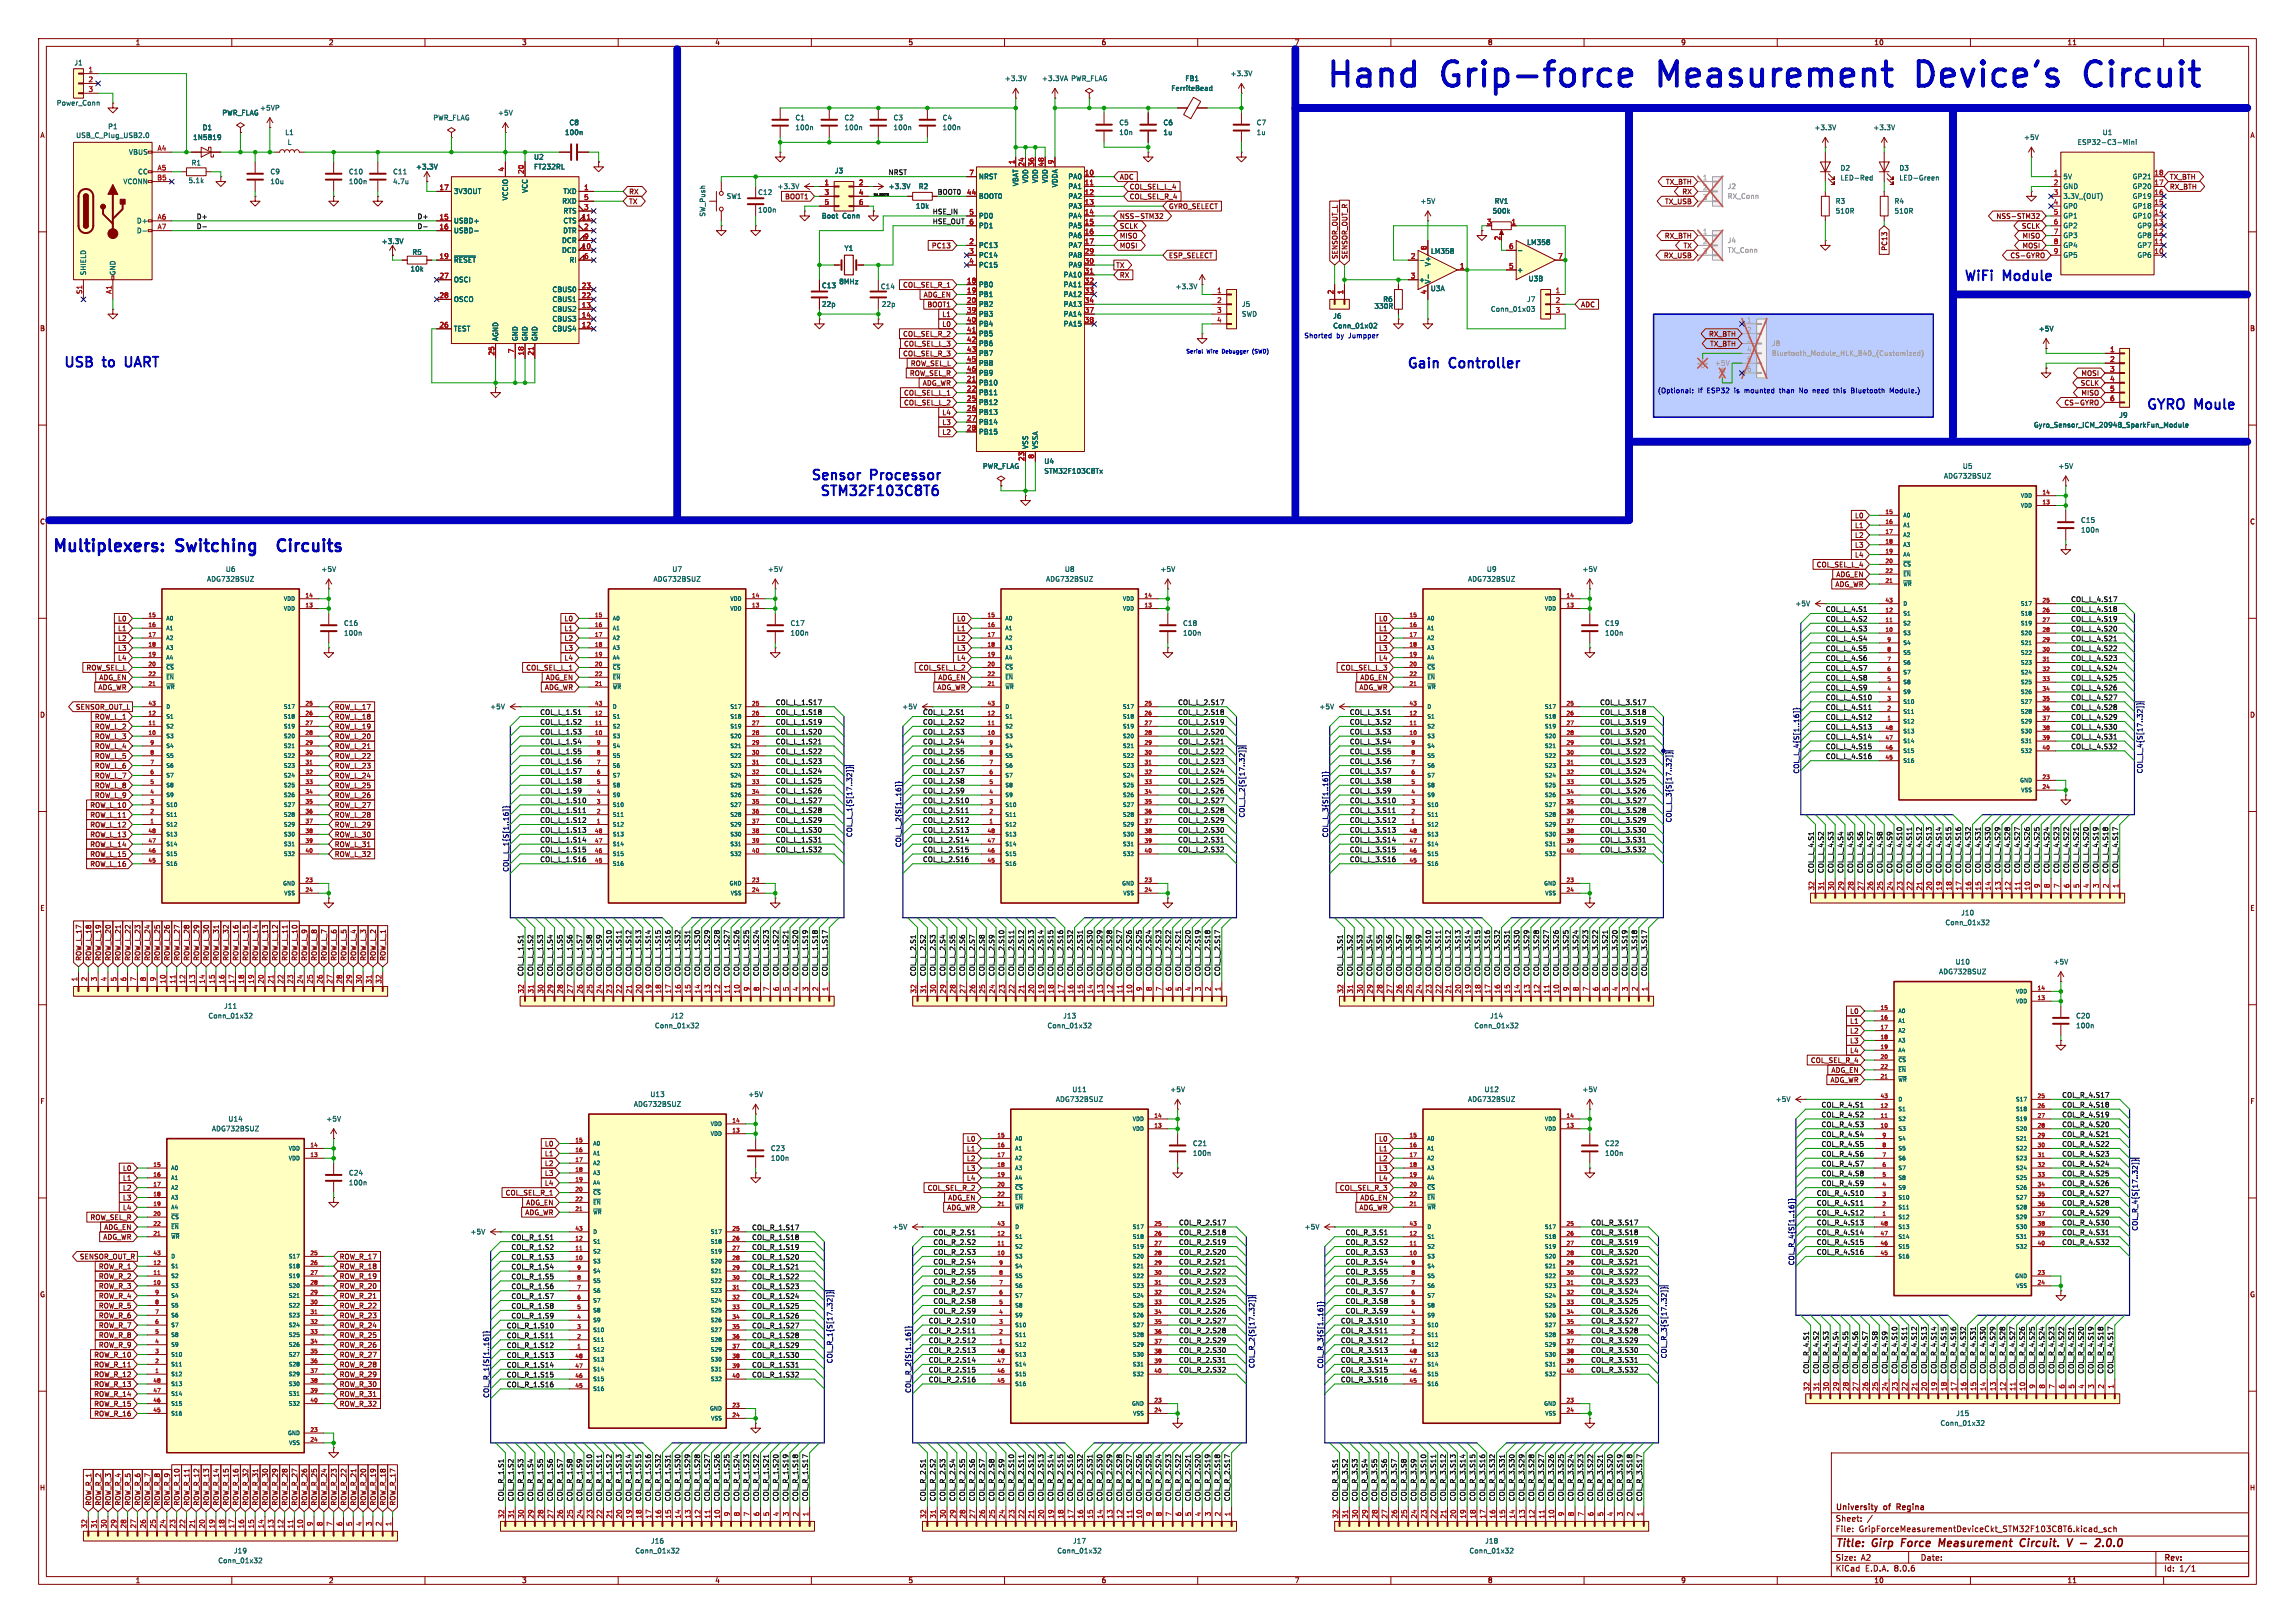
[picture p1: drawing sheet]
<svg xmlns="http://www.w3.org/2000/svg" width="594mm" height="420mm" viewBox="0 0 594 420" stroke-linecap="round" stroke-linejoin="round" font-family="sans-serif">
<defs><g id="words">
<g font-size="8.8" fill="#0000c2">
<text x="342.7" y="24">Hand</text>
<text x="373.2" y="24">Grip-force</text>
<text x="430.9" y="24">Measurement</text>
<text x="499.5" y="24">Device's</text>
<text x="544.9" y="24">Circuit</text>
</g>
<g font-size="4.2" fill="#0000c2">
<text x="13.2" y="143.7">Multiplexers:</text>
<text x="45.8" y="143.7">Switching</text>
<text x="74.8" y="143.7">Circuits</text>
</g>
<g font-size="3.5" fill="#0000c2">
<text x="508.1" y="73.4">WiFi</text>
<text x="518.5" y="73.4">Module</text>
<text x="16.2" y="95.8">USB</text>
<text x="26.7" y="95.8">to</text>
<text x="33.4" y="95.8">UART</text>
<text x="363.9" y="96">Gain</text>
<text x="375.2" y="96">Controller</text>
<text x="555.2" y="106.7">GYRO Moule</text>
<text x="209.6" y="125">Sensor</text>
<text x="225.4" y="125">Processor</text>
<text x="211.9" y="129">STM32F103C8T6</text>
</g>
<g font-size="2.8" fill="#840000">
<text x="475" y="400.9">Title:</text>
<text x="484.7" y="400.9">Girp</text>
<text x="493" y="400.9">Force</text>
<text x="503.5" y="400.9">Measurement</text>
<text x="525.3" y="400.9">Circuit.</text>
<text x="538.4" y="400.9">V -</text>
<text x="547.3" y="400.9">2.0.0</text>
</g>
<g font-size="2.1" fill="#840000">
<text x="475" y="394">Sheet:</text>
<text x="475" y="391.2">University</text>
<text x="487.7" y="391.2">of</text>
<text x="491.6" y="391.2">Regina</text>
<text x="475" y="396.7">File:</text>
<text x="481.1" y="396.7">GripForceMeasurementDeviceCkt_STM32F103C8T6.kicad_sch</text>
<text x="475" y="406.9">KiCad</text>
<text x="475" y="404.1">Size:</text>
<text x="481.7" y="404.1">A2</text>
<text x="482.7" y="406.9">E.D.A.</text>
<text x="490.3" y="406.9">8.0.6</text>
<text x="497" y="404.1">Date:</text>
<text x="560" y="404.3">Rev:</text>
<text x="560" y="406.9">Id:</text>
<text x="564.1" y="406.9">1/1</text>
</g>
<g font-size="1.8" fill="#840000">
<text x="35" y="11.9">1</text>
<text x="85" y="11.9">2</text>
<text x="135" y="11.9">3</text>
<text x="185" y="11.9">4</text>
<text x="235" y="11.9">5</text>
<text x="285" y="11.9">6</text>
<text x="335" y="11.9">7</text>
<text x="385" y="11.9">8</text>
<text x="435" y="11.9">9</text>
<text x="485" y="11.9">10</text>
<text x="535" y="11.9">11</text>
<text x="10.3" y="35.9">A</text>
<text x="582.3" y="35.9">A</text>
<text x="289.7" y="46.7">ADC</text>
<text x="431.1" y="47.9">TX_BTH</text>
<text x="561.5" y="46.7">TX_BTH</text>
<text x="162.7" y="53">TX</text>
<text x="162.7" y="50.5">RX</text>
<text x="203.1" y="51.8">BOOT1</text>
<text x="292.3" y="51.8">COL_SEL_R_4</text>
<text x="292.3" y="49.2">COL_SEL_L_4</text>
<text x="430.8" y="53">TX_USB</text>
<text x="435.3" y="50.5">RX</text>
<text x="561.5" y="49.2">RX_BTH</text>
<text x="289.7" y="59.4">SCLK</text>
<text x="289.7" y="56.8">NSS-STM32</text>
<text x="302.4" y="54.3">GYRO_SELECT</text>
<text x="516.6" y="56.8">NSS-STM32</text>
<text x="523.2" y="59.4">SCLK</text>
<text x="241.1" y="64.5">PC13</text>
<text x="289.7" y="61.9">MISO</text>
<text x="289.7" y="64.5">MOSI</text>
<text x="430.8" y="61.9">RX_BTH</text>
<text x="435.6" y="64.5">TX</text>
<text x="488.6" y="65" transform="rotate(-90 488.6 65)">PC13</text>
<text x="523.4" y="61.9">MISO</text>
<text x="523.4" y="64.5">MOSI</text>
<text x="288.8" y="69.5">TX</text>
<text x="302.4" y="67">ESP_SELECT</text>
<text x="346.4" y="67.1" transform="rotate(-90 346.4 67.1)">SENSOR_OUT_L</text>
<text x="348.9" y="67.1" transform="rotate(-90 348.9 67.1)">SENSOR_OUT_R</text>
<text x="430.5" y="67">RX_USB</text>
<text x="520.2" y="67">CS-GYRO</text>
<text x="233.6" y="74.6">COL_SEL_R_1</text>
<text x="238.9" y="77.2">ADG_EN</text>
<text x="289.7" y="72.1">RX</text>
<text x="239.9" y="79.7">BOOT1</text>
<text x="243.8" y="82.2">L1</text>
<text x="409.1" y="79.7">ADC</text>
<text x="10.3" y="85.9">B</text>
<text x="233.6" y="87.3">COL_SEL_R_2</text>
<text x="233.9" y="89.9">COL_SEL_L_3</text>
<text x="243.8" y="84.8">L0</text>
<text x="442.2" y="87.3">RX_BTH</text>
<text x="442.5" y="89.9">TX_BTH</text>
<text x="582.3" y="85.9">B</text>
<text x="233.6" y="92.4">COL_SEL_R_3</text>
<text x="235.6" y="94.9">ROW_SEL_L</text>
<text x="235.4" y="97.5">ROW_SEL_R</text>
<text x="238.7" y="100">ADG_WR</text>
<text x="538.4" y="100">SCLK</text>
<text x="538.6" y="97.5">MOSI</text>
<text x="233.9" y="105.1">COL_SEL_L_2</text>
<text x="233.9" y="102.6">COL_SEL_L_1</text>
<text x="243.8" y="107.6">L4</text>
<text x="534.2" y="105.1">CS-GYRO</text>
<text x="538.6" y="102.6">MISO</text>
<text x="243.8" y="110.2">L3</text>
<text x="243.8" y="112.7">L2</text>
<text x="10.3" y="135.9">C</text>
<text x="480" y="134.3">L0</text>
<text x="480" y="136.8">L1</text>
<text x="582.3" y="135.9">C</text>
<text x="480" y="139.4">L2</text>
<text x="480" y="141.9">L3</text>
<text x="470.1" y="147">COL_SEL_L_4</text>
<text x="475.2" y="149.5">ADG_EN</text>
<text x="480" y="144.5">L4</text>
<text x="474.9" y="152.1">ADG_WR</text>
<text x="30.4" y="161">L0</text>
<text x="146" y="161">L0</text>
<text x="247.6" y="161">L0</text>
<text x="356.8" y="161">L0</text>
<text x="30.4" y="163.5">L1</text>
<text x="30.4" y="166.1">L2</text>
<text x="146" y="166.1">L2</text>
<text x="146" y="163.5">L1</text>
<text x="247.6" y="166.1">L2</text>
<text x="247.6" y="163.5">L1</text>
<text x="356.8" y="163.5">L1</text>
<text x="356.8" y="166.1">L2</text>
<text x="22.3" y="173.7">ROW_SEL_L</text>
<text x="30.4" y="171.1">L4</text>
<text x="30.4" y="168.6">L3</text>
<text x="136.1" y="173.7">COL_SEL_L_1</text>
<text x="146" y="171.1">L4</text>
<text x="146" y="168.6">L3</text>
<text x="237.7" y="173.7">COL_SEL_L_2</text>
<text x="247.6" y="171.1">L4</text>
<text x="247.6" y="168.6">L3</text>
<text x="346.9" y="173.7">COL_SEL_L_3</text>
<text x="356.8" y="171.1">L4</text>
<text x="356.8" y="168.6">L3</text>
<text x="25.3" y="178.8">ADG_WR</text>
<text x="25.6" y="176.2">ADG_EN</text>
<text x="140.9" y="178.8">ADG_WR</text>
<text x="141.2" y="176.2">ADG_EN</text>
<text x="242.5" y="178.8">ADG_WR</text>
<text x="242.8" y="176.2">ADG_EN</text>
<text x="351.7" y="178.8">ADG_WR</text>
<text x="352" y="176.2">ADG_EN</text>
<text x="10.3" y="185.9">D</text>
<text x="19.5" y="183.8">SENSOR_OUT_L</text>
<text x="86.5" y="183.8">ROW_L_17</text>
<text x="582.3" y="185.9">D</text>
<text x="24.4" y="186.4">ROW_L_1</text>
<text x="24.4" y="188.9">ROW_L_2</text>
<text x="24.4" y="191.5">ROW_L_3</text>
<text x="86.5" y="186.4">ROW_L_18</text>
<text x="86.5" y="191.5">ROW_L_20</text>
<text x="86.5" y="188.9">ROW_L_19</text>
<text x="24.4" y="194">ROW_L_4</text>
<text x="24.4" y="196.5">ROW_L_5</text>
<text x="86.5" y="196.5">ROW_L_22</text>
<text x="86.5" y="194">ROW_L_21</text>
<text x="24.4" y="199.1">ROW_L_6</text>
<text x="24.4" y="201.6">ROW_L_7</text>
<text x="86.5" y="201.6">ROW_L_24</text>
<text x="86.5" y="199.1">ROW_L_23</text>
<text x="23.2" y="209.2">ROW_L_10</text>
<text x="24.4" y="204.2">ROW_L_8</text>
<text x="24.4" y="206.7">ROW_L_9</text>
<text x="86.5" y="204.2">ROW_L_25</text>
<text x="86.5" y="206.7">ROW_L_26</text>
<text x="86.5" y="209.2">ROW_L_27</text>
<text x="23.2" y="214.3">ROW_L_12</text>
<text x="23.2" y="211.8">ROW_L_11</text>
<text x="86.5" y="214.3">ROW_L_29</text>
<text x="86.5" y="211.8">ROW_L_28</text>
<text x="23.2" y="216.9">ROW_L_13</text>
<text x="23.2" y="221.9">ROW_L_15</text>
<text x="23.2" y="219.4">ROW_L_14</text>
<text x="86.5" y="221.9">ROW_L_32</text>
<text x="86.5" y="219.4">ROW_L_31</text>
<text x="86.5" y="216.9">ROW_L_30</text>
<text x="23.2" y="224.5">ROW_L_16</text>
<text x="10.3" y="235.9">E</text>
<text x="582.3" y="235.9">E</text>
<text x="21.3" y="248.8" transform="rotate(-90 21.3 248.8)">ROW_L_17</text>
<text x="23.8" y="248.8" transform="rotate(-90 23.8 248.8)">ROW_L_18</text>
<text x="26.4" y="248.8" transform="rotate(-90 26.4 248.8)">ROW_L_19</text>
<text x="28.9" y="248.8" transform="rotate(-90 28.9 248.8)">ROW_L_20</text>
<text x="31.4" y="248.8" transform="rotate(-90 31.4 248.8)">ROW_L_21</text>
<text x="34" y="248.8" transform="rotate(-90 34 248.8)">ROW_L_22</text>
<text x="36.5" y="248.8" transform="rotate(-90 36.5 248.8)">ROW_L_23</text>
<text x="39.1" y="248.8" transform="rotate(-90 39.1 248.8)">ROW_L_24</text>
<text x="41.6" y="248.8" transform="rotate(-90 41.6 248.8)">ROW_L_25</text>
<text x="44.1" y="248.8" transform="rotate(-90 44.1 248.8)">ROW_L_26</text>
<text x="46.7" y="248.8" transform="rotate(-90 46.7 248.8)">ROW_L_27</text>
<text x="49.2" y="248.8" transform="rotate(-90 49.2 248.8)">ROW_L_28</text>
<text x="51.8" y="248.8" transform="rotate(-90 51.8 248.8)">ROW_L_29</text>
<text x="54.3" y="248.8" transform="rotate(-90 54.3 248.8)">ROW_L_30</text>
<text x="56.8" y="248.8" transform="rotate(-90 56.8 248.8)">ROW_L_31</text>
<text x="59.4" y="248.8" transform="rotate(-90 59.4 248.8)">ROW_L_32</text>
<text x="61.9" y="248.8" transform="rotate(-90 61.9 248.8)">ROW_L_16</text>
<text x="64.5" y="248.8" transform="rotate(-90 64.5 248.8)">ROW_L_15</text>
<text x="67" y="248.8" transform="rotate(-90 67 248.8)">ROW_L_14</text>
<text x="69.5" y="248.8" transform="rotate(-90 69.5 248.8)">ROW_L_13</text>
<text x="72.1" y="248.8" transform="rotate(-90 72.1 248.8)">ROW_L_12</text>
<text x="74.6" y="248.8" transform="rotate(-90 74.6 248.8)">ROW_L_11</text>
<text x="77.2" y="248.8" transform="rotate(-90 77.2 248.8)">ROW_L_10</text>
<text x="79.7" y="248.8" transform="rotate(-90 79.7 248.8)">ROW_L_9</text>
<text x="82.2" y="248.8" transform="rotate(-90 82.2 248.8)">ROW_L_8</text>
<text x="84.8" y="248.8" transform="rotate(-90 84.8 248.8)">ROW_L_7</text>
<text x="87.3" y="248.8" transform="rotate(-90 87.3 248.8)">ROW_L_6</text>
<text x="89.9" y="248.8" transform="rotate(-90 89.9 248.8)">ROW_L_5</text>
<text x="92.4" y="248.8" transform="rotate(-90 92.4 248.8)">ROW_L_4</text>
<text x="94.9" y="248.8" transform="rotate(-90 94.9 248.8)">ROW_L_3</text>
<text x="97.5" y="248.8" transform="rotate(-90 97.5 248.8)">ROW_L_2</text>
<text x="100" y="248.8" transform="rotate(-90 100 248.8)">ROW_L_1</text>
<text x="478.7" y="262.6">L0</text>
<text x="478.7" y="267.7">L2</text>
<text x="478.7" y="265.1">L1</text>
<text x="468.6" y="275.3">COL_SEL_R_4</text>
<text x="478.7" y="270.2">L3</text>
<text x="478.7" y="272.7">L4</text>
<text x="473.7" y="280.4">ADG_WR</text>
<text x="473.9" y="277.8">ADG_EN</text>
<text x="10.3" y="285.9">F</text>
<text x="582.3" y="285.9">F</text>
<text x="140.9" y="296.9">L0</text>
<text x="140.9" y="299.4">L1</text>
<text x="250.1" y="295.6">L0</text>
<text x="250.1" y="298.1">L1</text>
<text x="356.8" y="298.1">L1</text>
<text x="356.8" y="295.6">L0</text>
<text x="31.7" y="303.2">L0</text>
<text x="31.7" y="305.8">L1</text>
<text x="140.9" y="301.9">L2</text>
<text x="140.9" y="304.5">L3</text>
<text x="250.1" y="303.2">L3</text>
<text x="250.1" y="300.7">L2</text>
<text x="250.1" y="305.8">L4</text>
<text x="356.8" y="300.7">L2</text>
<text x="356.8" y="303.2">L3</text>
<text x="356.8" y="305.8">L4</text>
<text x="31.7" y="310.8">L3</text>
<text x="31.7" y="308.3">L2</text>
<text x="130.8" y="309.6">COL_SEL_R_1</text>
<text x="140.9" y="307">L4</text>
<text x="240" y="308.3">COL_SEL_R_2</text>
<text x="245.3" y="310.8">ADG_EN</text>
<text x="346.7" y="308.3">COL_SEL_R_3</text>
<text x="352" y="310.8">ADG_EN</text>
<text x="23.3" y="315.9">ROW_SEL_R</text>
<text x="31.7" y="313.4">L4</text>
<text x="135.8" y="314.6">ADG_WR</text>
<text x="136.1" y="312.1">ADG_EN</text>
<text x="245.1" y="313.4">ADG_WR</text>
<text x="351.7" y="313.4">ADG_WR</text>
<text x="26.6" y="321">ADG_WR</text>
<text x="26.9" y="318.5">ADG_EN</text>
<text x="20.5" y="326.1">SENSOR_OUT_R</text>
<text x="25.5" y="328.6">ROW_R_1</text>
<text x="87.8" y="328.6">ROW_R_18</text>
<text x="87.8" y="326.1">ROW_R_17</text>
<text x="10.3" y="335.9">G</text>
<text x="25.5" y="331.2">ROW_R_2</text>
<text x="25.5" y="333.7">ROW_R_3</text>
<text x="87.8" y="333.7">ROW_R_20</text>
<text x="87.8" y="331.2">ROW_R_19</text>
<text x="582.3" y="335.9">G</text>
<text x="25.5" y="336.2">ROW_R_4</text>
<text x="25.5" y="341.3">ROW_R_6</text>
<text x="25.5" y="338.8">ROW_R_5</text>
<text x="87.8" y="338.8">ROW_R_22</text>
<text x="87.8" y="336.2">ROW_R_21</text>
<text x="87.8" y="341.3">ROW_R_23</text>
<text x="25.5" y="343.9">ROW_R_7</text>
<text x="25.5" y="346.4">ROW_R_8</text>
<text x="87.8" y="346.4">ROW_R_25</text>
<text x="87.8" y="343.9">ROW_R_24</text>
<text x="24.3" y="351.5">ROW_R_10</text>
<text x="25.5" y="348.9">ROW_R_9</text>
<text x="87.8" y="351.5">ROW_R_27</text>
<text x="87.8" y="348.9">ROW_R_26</text>
<text x="24.3" y="359.1">ROW_R_13</text>
<text x="24.3" y="356.6">ROW_R_12</text>
<text x="24.3" y="354">ROW_R_11</text>
<text x="87.8" y="359.1">ROW_R_30</text>
<text x="87.8" y="356.6">ROW_R_29</text>
<text x="87.8" y="354">ROW_R_28</text>
<text x="24.3" y="361.6">ROW_R_14</text>
<text x="24.3" y="364.2">ROW_R_15</text>
<text x="87.8" y="361.6">ROW_R_31</text>
<text x="87.8" y="364.2">ROW_R_32</text>
<text x="24.3" y="366.7">ROW_R_16</text>
<text x="10.2" y="385.9">H</text>
<text x="23.8" y="389.7" transform="rotate(-90 23.8 389.7)">ROW_R_1</text>
<text x="26.4" y="389.7" transform="rotate(-90 26.4 389.7)">ROW_R_2</text>
<text x="28.9" y="389.7" transform="rotate(-90 28.9 389.7)">ROW_R_3</text>
<text x="31.4" y="389.7" transform="rotate(-90 31.4 389.7)">ROW_R_4</text>
<text x="34" y="389.7" transform="rotate(-90 34 389.7)">ROW_R_5</text>
<text x="36.5" y="389.7" transform="rotate(-90 36.5 389.7)">ROW_R_6</text>
<text x="39.1" y="389.7" transform="rotate(-90 39.1 389.7)">ROW_R_7</text>
<text x="41.6" y="389.7" transform="rotate(-90 41.6 389.7)">ROW_R_8</text>
<text x="44.1" y="389.7" transform="rotate(-90 44.1 389.7)">ROW_R_9</text>
<text x="46.7" y="389.7" transform="rotate(-90 46.7 389.7)">ROW_R_10</text>
<text x="49.2" y="389.7" transform="rotate(-90 49.2 389.7)">ROW_R_11</text>
<text x="51.8" y="389.7" transform="rotate(-90 51.8 389.7)">ROW_R_12</text>
<text x="54.3" y="389.7" transform="rotate(-90 54.3 389.7)">ROW_R_13</text>
<text x="56.8" y="389.7" transform="rotate(-90 56.8 389.7)">ROW_R_14</text>
<text x="59.4" y="389.7" transform="rotate(-90 59.4 389.7)">ROW_R_15</text>
<text x="61.9" y="389.7" transform="rotate(-90 61.9 389.7)">ROW_R_16</text>
<text x="64.5" y="389.7" transform="rotate(-90 64.5 389.7)">ROW_R_32</text>
<text x="67" y="389.7" transform="rotate(-90 67 389.7)">ROW_R_31</text>
<text x="69.5" y="389.7" transform="rotate(-90 69.5 389.7)">ROW_R_30</text>
<text x="72.1" y="389.7" transform="rotate(-90 72.1 389.7)">ROW_R_29</text>
<text x="74.6" y="389.7" transform="rotate(-90 74.6 389.7)">ROW_R_28</text>
<text x="77.2" y="389.7" transform="rotate(-90 77.2 389.7)">ROW_R_27</text>
<text x="79.7" y="389.7" transform="rotate(-90 79.7 389.7)">ROW_R_26</text>
<text x="82.2" y="389.7" transform="rotate(-90 82.2 389.7)">ROW_R_25</text>
<text x="84.8" y="389.7" transform="rotate(-90 84.8 389.7)">ROW_R_24</text>
<text x="87.3" y="389.7" transform="rotate(-90 87.3 389.7)">ROW_R_23</text>
<text x="89.9" y="389.7" transform="rotate(-90 89.9 389.7)">ROW_R_22</text>
<text x="92.4" y="389.7" transform="rotate(-90 92.4 389.7)">ROW_R_21</text>
<text x="94.9" y="389.7" transform="rotate(-90 94.9 389.7)">ROW_R_20</text>
<text x="97.5" y="389.7" transform="rotate(-90 97.5 389.7)">ROW_R_19</text>
<text x="100" y="389.7" transform="rotate(-90 100 389.7)">ROW_R_18</text>
<text x="102.6" y="389.7" transform="rotate(-90 102.6 389.7)">ROW_R_17</text>
<text x="582.2" y="385.9">H</text>
<text x="35" y="409.9">1</text>
<text x="85" y="409.9">2</text>
<text x="135" y="409.9">3</text>
<text x="185" y="409.9">4</text>
<text x="235" y="409.9">5</text>
<text x="285" y="409.9">6</text>
<text x="335" y="409.9">7</text>
<text x="385" y="409.9">8</text>
<text x="435" y="409.9">9</text>
<text x="485" y="409.9">10</text>
<text x="535" y="409.9">11</text>
</g>
<g font-size="1.8" fill="#006464">
<text x="19.1" y="17.1">J1</text>
<text x="259.9" y="21.2">+3.3V</text>
<text x="269.6" y="21.2">+3.3VA</text>
<text x="277.1" y="21.2">PWR_FLAG</text>
<text x="303" y="23.7">FerriteBead</text>
<text x="306.7" y="21.2">FB1</text>
<text x="318.4" y="19.9">+3.3V</text>
<text x="14.6" y="27.5">Power_Conn</text>
<text x="67.2" y="28.8">+5VP</text>
<text x="19.6" y="35.9">USB_C_Plug_USB2.0</text>
<text x="27.9" y="33.6">P1</text>
<text x="52.3" y="33.9">D1</text>
<text x="57.4" y="30.1">PWR_FLAG</text>
<text x="73.7" y="35.2">L1</text>
<text x="112" y="31.3">PWR_FLAG</text>
<text x="128.8" y="30.1">+5V</text>
<text x="146.1" y="35.2">100n</text>
<text x="147.2" y="32.6">C8</text>
<text x="205.7" y="31.3">C1</text>
<text x="205.7" y="33.9">100n</text>
<text x="218.4" y="31.3">C2</text>
<text x="218.4" y="33.9">100n</text>
<text x="231.1" y="31.3">C3</text>
<text x="231.1" y="33.9">100n</text>
<text x="243.8" y="31.3">C4</text>
<text x="243.8" y="33.9">100n</text>
<text x="289.6" y="32.6">C5</text>
<text x="289.6" y="35.2">10n</text>
<text x="301" y="32.6">C6</text>
<text x="301" y="35.2">1u</text>
<text x="325.1" y="32.6">C7</text>
<text x="325.1" y="35.2">1u</text>
<text x="469.5" y="33.9">+3.3V</text>
<text x="484.7" y="33.9">+3.3V</text>
<text x="544.1" y="35.2">U1</text>
<text x="33.3" y="40.2">VBUS</text>
<text x="49.9" y="36.4">1N5819</text>
<text x="74.3" y="37.7">L</text>
<text x="138.1" y="41.5">U2</text>
<text x="523.7" y="36.4">+5V</text>
<text x="537.6" y="37.7">ESP32-C3-Mini</text>
<text x="31.8" y="47.9">VCONN</text>
<text x="35.6" y="45.3">CC</text>
<text x="48.7" y="47.6">5.1k</text>
<text x="49.5" y="43">R1</text>
<text x="69.9" y="45.3">C9</text>
<text x="69.9" y="47.9">10u</text>
<text x="90.2" y="47.9">100n</text>
<text x="90.2" y="45.3">C10</text>
<text x="101.6" y="45.3">C11</text>
<text x="101.6" y="47.9">4.7u</text>
<text x="107.5" y="44">+3.3V</text>
<text x="138.1" y="44">FT232RL</text>
<text x="216" y="45.1">J3</text>
<text x="253.2" y="46.6">NRST</text>
<text x="266.3" y="47.5" transform="rotate(-90 266.3 47.5)">VDD</text>
<text x="268.8" y="47.5" transform="rotate(-90 268.8 47.5)">VDD</text>
<text x="271.4" y="47.5" transform="rotate(-90 271.4 47.5)">VDD</text>
<text x="276.4" y="46.6">PA0</text>
<text x="476.3" y="44.4">D2</text>
<text x="476.3" y="46.9">LED-Red</text>
<text x="491.5" y="44.4">D3</text>
<text x="491.5" y="46.9">LED-Green</text>
<text x="533.9" y="46.6">5V</text>
<text x="551.9" y="46.6">GP21</text>
<text x="117.3" y="50.4">3V3OUT</text>
<text x="131.7" y="52" transform="rotate(-90 131.7 52)">VCCIO</text>
<text x="136.8" y="50.1" transform="rotate(-90 136.8 50.1)">VCC</text>
<text x="145.4" y="52.9">RXD</text>
<text x="145.7" y="50.4">TXD</text>
<text x="188" y="51.7">SW1</text>
<text x="196.1" y="50.6">C12</text>
<text x="201.1" y="49.1">+3.3V</text>
<text x="229.9" y="49.1">+3.3V</text>
<text x="237.7" y="49.1">R2</text>
<text x="253.2" y="51.7">BOOT0</text>
<text x="263.8" y="48.3" transform="rotate(-90 263.8 48.3)">VBAT</text>
<text x="273.9" y="48.6" transform="rotate(-90 273.9 48.6)">VDDA</text>
<text x="276.4" y="49.1">PA1</text>
<text x="276.4" y="51.7">PA2</text>
<text x="367.5" y="52.9">+5V</text>
<text x="386.7" y="52.9">RV1</text>
<text x="475" y="52.9">R3</text>
<text x="490.2" y="52.9">R4</text>
<text x="533.9" y="49.1">GND</text>
<text x="533.9" y="51.7">3.3V_(OUT)</text>
<text x="551.9" y="51.7">GP19</text>
<text x="551.9" y="49.1">GP20</text>
<text x="35.3" y="58">D+</text>
<text x="117.3" y="58">USBD+</text>
<text x="145.7" y="58">CTS</text>
<text x="145.7" y="55.5">RTS</text>
<text x="182.7" y="56.2" transform="rotate(-90 182.7 56.2)">SW_Push</text>
<text x="196.1" y="55.2">100n</text>
<text x="212.6" y="56.7">Boot</text>
<text x="218.1" y="56.7">Conn</text>
<text x="236.9" y="54.2">10k</text>
<text x="253.2" y="56.7">PD0</text>
<text x="253.2" y="59.3">PD1</text>
<text x="276.4" y="54.2">PA3</text>
<text x="276.4" y="56.7">PA4</text>
<text x="276.4" y="59.3">PA5</text>
<text x="386.2" y="55.5">500k</text>
<text x="475" y="55.5">510R</text>
<text x="490.2" y="55.5">510R</text>
<text x="533.9" y="54.2">GP0</text>
<text x="533.9" y="56.7">GP1</text>
<text x="533.9" y="59.3">GP2</text>
<text x="551.9" y="56.7">GP10</text>
<text x="551.9" y="54.2">GP18</text>
<text x="553.1" y="59.3">GP9</text>
<text x="35.3" y="60.6">D-</text>
<text x="98.7" y="63.3">+3.3V</text>
<text x="117.3" y="60.6">USBD-</text>
<text x="145.3" y="65.6">DCD</text>
<text x="145.3" y="63.1">DCR</text>
<text x="145.6" y="60.6">DTR</text>
<text x="218.5" y="65.1">Y1</text>
<text x="253.2" y="64.4">PC13</text>
<text x="276.4" y="61.8">PA6</text>
<text x="276.4" y="64.4">PA7</text>
<text x="370.2" y="65.9">LM358</text>
<text x="395.1" y="63.6">LM358</text>
<text x="533.9" y="61.8">GP3</text>
<text x="533.9" y="64.4">GP4</text>
<text x="553.1" y="64.4">GP7</text>
<text x="553.1" y="61.8">GP8</text>
<text x="22.5" y="71.4" transform="rotate(-90 22.5 71.4)">SHIELD</text>
<text x="30.1" y="71.4" transform="rotate(-90 30.1 71.4)">GND</text>
<text x="106.1" y="70.5">10k</text>
<text x="106.6" y="66.1">R5</text>
<text x="117.3" y="68.2">~{RESET}</text>
<text x="147.3" y="68.2">RI</text>
<text x="253.2" y="66.9">PC14</text>
<text x="253.2" y="69.4">PC15</text>
<text x="275.2" y="72">PA10</text>
<text x="276.4" y="66.9">PA8</text>
<text x="276.4" y="69.4">PA9</text>
<text x="370.4" y="69" transform="rotate(-90 370.4 69)">V+</text>
<text x="392.6" y="70.7">+</text>
<text x="533.9" y="66.9">GP5</text>
<text x="553.1" y="66.9">GP6</text>
<text x="117.3" y="73.3">OSCI</text>
<text x="142.9" y="75.8">CBUS0</text>
<text x="212.6" y="74.8">C13</text>
<text x="217.1" y="73.8">8MHz</text>
<text x="227.8" y="75">C14</text>
<text x="253.2" y="74.5">PB0</text>
<text x="253.2" y="77.1">PB1</text>
<text x="275.2" y="74.5">PA11</text>
<text x="275.2" y="77.1">PA12</text>
<text x="304.1" y="75">+3.3V</text>
<text x="367.2" y="73.3">+</text>
<text x="370.2" y="75.5">U3A</text>
<text x="370.4" y="73.5" transform="rotate(-90 370.4 73.5)">V-</text>
<text x="395.5" y="73">U3B</text>
<text x="117.3" y="78.3">OSCO</text>
<text x="142.9" y="80.9">CBUS2</text>
<text x="142.9" y="83.4">CBUS3</text>
<text x="142.9" y="78.3">CBUS1</text>
<text x="212.6" y="79.6">22p</text>
<text x="228.1" y="79.6">22p</text>
<text x="253.2" y="79.6">PB2</text>
<text x="253.2" y="82.1">PB3</text>
<text x="275.2" y="79.6">PA13</text>
<text x="275.2" y="82.1">PA14</text>
<text x="321.3" y="79.6">J5</text>
<text x="321.3" y="82.1">SWD</text>
<text x="344.9" y="82.7">J6</text>
<text x="355.6" y="80.1">330R</text>
<text x="357.9" y="78.3">R6</text>
<text x="385.7" y="80.9">Conn_01x03</text>
<text x="395.1" y="78.3">J7</text>
<text x="117.3" y="86">TEST</text>
<text x="129.1" y="88.4" transform="rotate(-90 129.1 88.4)">AGND</text>
<text x="134.2" y="88.4" transform="rotate(-90 134.2 88.4)">GND</text>
<text x="136.8" y="88.4" transform="rotate(-90 136.8 88.4)">GND</text>
<text x="139.3" y="88.4" transform="rotate(-90 139.3 88.4)">GND</text>
<text x="142.9" y="86">CBUS4</text>
<text x="253.2" y="84.7">PB4</text>
<text x="253.2" y="87.2">PB5</text>
<text x="253.2" y="89.8">PB6</text>
<text x="275.2" y="84.7">PA15</text>
<text x="344.9" y="85.2">Conn_01x02</text>
<text x="527.6" y="86">+5V</text>
<text x="253.2" y="92.3">PB7</text>
<text x="253.2" y="94.8">PB8</text>
<text x="253.2" y="99.9">PB10</text>
<text x="253.2" y="97.4">PB9</text>
<text x="253.2" y="102.5">PB11</text>
<text x="253.2" y="105">PB12</text>
<text x="253.2" y="107.5">PB13</text>
<text x="253.2" y="110.1">PB14</text>
<text x="253.2" y="112.6">PB15</text>
<text x="526.3" y="110.8">Gyro_Sensor_ICM_20948_SparkFun_Module</text>
<text x="548.4" y="108.3">J9</text>
<text x="266.3" y="116.3" transform="rotate(-90 266.3 116.3)">VSS</text>
<text x="268.8" y="116.3" transform="rotate(-90 268.8 116.3)">VSSA</text>
<text x="254.3" y="121.5">PWR_FLAG</text>
<text x="270.2" y="120.2">U4</text>
<text x="270.2" y="122.8">STM32F103C8Tx</text>
<text x="503" y="124.1">ADG732BSUZ</text>
<text x="507.9" y="121.5">U5</text>
<text x="532.6" y="121.5">+5V</text>
<text x="538.5" y="135.5">C15</text>
<text x="538.5" y="138">100n</text>
<text x="58.3" y="148.2">U6</text>
<text x="83.1" y="148.2">+5V</text>
<text x="173.9" y="148.2">U7</text>
<text x="198.6" y="148.2">+5V</text>
<text x="275.5" y="148.2">U8</text>
<text x="300.2" y="148.2">+5V</text>
<text x="384.7" y="148.2">U9</text>
<text x="409.4" y="148.2">+5V</text>
<text x="53.4" y="150.7">ADG732BSUZ</text>
<text x="169" y="150.7">ADG732BSUZ</text>
<text x="270.6" y="150.7">ADG732BSUZ</text>
<text x="379.8" y="150.7">ADG732BSUZ</text>
<text x="464.5" y="157.1">+5V</text>
<text x="88.9" y="164.7">100n</text>
<text x="88.9" y="162.2">C16</text>
<text x="204.5" y="164.7">100n</text>
<text x="204.5" y="162.2">C17</text>
<text x="306.1" y="162.2">C18</text>
<text x="306.1" y="164.7">100n</text>
<text x="415.3" y="162.2">C19</text>
<text x="415.3" y="164.7">100n</text>
<text x="126.7" y="183.7">+5V</text>
<text x="233.4" y="183.7">+5V</text>
<text x="341.4" y="183.7">+5V</text>
<text x="503.4" y="239.6">Conn_01x32</text>
<text x="507.5" y="237.1">J10</text>
<text x="506" y="249.8">U10</text>
<text x="531.4" y="249.8">+5V</text>
<text x="501.8" y="252.3">ADG732BSUZ</text>
<text x="53.8" y="263.8">Conn_01x32</text>
<text x="57.9" y="261.2">J11</text>
<text x="173.5" y="263.8">J12</text>
<text x="275.1" y="263.8">J13</text>
<text x="385.6" y="263.8">J14</text>
<text x="537.2" y="263.8">C20</text>
<text x="169.4" y="266.3">Conn_01x32</text>
<text x="271" y="266.3">Conn_01x32</text>
<text x="381.5" y="266.3">Conn_01x32</text>
<text x="537.2" y="266.3">100n</text>
<text x="163.9" y="286.6">ADG732BSUZ</text>
<text x="168.2" y="284.1">U13</text>
<text x="193.5" y="284.1">+5V</text>
<text x="273.2" y="285.3">ADG732BSUZ</text>
<text x="277.4" y="282.8">U11</text>
<text x="302.8" y="282.8">+5V</text>
<text x="379.8" y="285.3">ADG732BSUZ</text>
<text x="384.1" y="282.8">U12</text>
<text x="409.4" y="282.8">+5V</text>
<text x="459.5" y="285.3">+5V</text>
<text x="54.7" y="293">ADG732BSUZ</text>
<text x="59" y="290.4">U14</text>
<text x="84.3" y="290.4">+5V</text>
<text x="199.4" y="298">C23</text>
<text x="308.6" y="296.8">C21</text>
<text x="308.6" y="299.3">100n</text>
<text x="415.3" y="296.8">C22</text>
<text x="415.3" y="299.3">100n</text>
<text x="90.2" y="304.4">C24</text>
<text x="199.4" y="300.6">100n</text>
<text x="90.2" y="306.9">100n</text>
<text x="121.6" y="319.6">+5V</text>
<text x="230.9" y="318.4">+5V</text>
<text x="337.5" y="318.4">+5V</text>
<text x="502.1" y="369.2">Conn_01x32</text>
<text x="506.2" y="366.6">J15</text>
<text x="168.4" y="399.6">J16</text>
<text x="277.6" y="399.6">J17</text>
<text x="384.3" y="399.6">J18</text>
<text x="56.4" y="404.7">Conn_01x32</text>
<text x="60.4" y="402.2">J19</text>
<text x="164.3" y="402.2">Conn_01x32</text>
<text x="273.5" y="402.2">Conn_01x32</text>
<text x="380.2" y="402.2">Conn_01x32</text>
</g>
<g font-size="1.8" fill="#a90000">
<text x="22.8" y="18.8">1</text>
<text x="22.8" y="21.3">2</text>
<text x="22.8" y="23.9">3</text>
<text x="40.7" y="39.1">A4</text>
<text x="40.6" y="46.7">B5</text>
<text x="40.7" y="44.2">A5</text>
<text x="130.6" y="44.5" transform="rotate(-90 130.6 44.5)">4</text>
<text x="135.6" y="45.1" transform="rotate(-90 135.6 45.1)">20</text>
<text x="250.8" y="45.5">7</text>
<text x="262.6" y="42.6" transform="rotate(-90 262.6 42.6)">1</text>
<text x="265.2" y="43.2" transform="rotate(-90 265.2 43.2)">24</text>
<text x="267.7" y="43.2" transform="rotate(-90 267.7 43.2)">36</text>
<text x="270.3" y="43.2" transform="rotate(-90 270.3 43.2)">48</text>
<text x="272.8" y="42.6" transform="rotate(-90 272.8 42.6)">9</text>
<text x="280.6" y="45.5">10</text>
<text x="531.4" y="45.5">1</text>
<text x="557.5" y="45.5">18</text>
<text x="113.6" y="49.3">17</text>
<text x="151.1" y="49.3">1</text>
<text x="151.1" y="51.8">5</text>
<text x="213.3" y="48">1</text>
<text x="213.3" y="50.5">3</text>
<text x="213.3" y="53.1">5</text>
<text x="222.2" y="48">2</text>
<text x="222.2" y="50.5">4</text>
<text x="222.2" y="53.1">6</text>
<text x="250.1" y="50.5">44</text>
<text x="280.6" y="48">11</text>
<text x="280.6" y="50.5">12</text>
<text x="280.6" y="53.1">13</text>
<text x="531.4" y="48">2</text>
<text x="531.4" y="50.5">3</text>
<text x="531.4" y="53.1">4</text>
<text x="557.5" y="53.1">15</text>
<text x="557.5" y="50.5">16</text>
<text x="557.5" y="48">17</text>
<text x="40.7" y="56.9">A6</text>
<text x="40.7" y="59.4">A7</text>
<text x="113.6" y="56.9">15</text>
<text x="113.6" y="59.4">16</text>
<text x="150.5" y="56.9">11</text>
<text x="151.1" y="59.4">2</text>
<text x="151.1" y="54.4">3</text>
<text x="250.8" y="55.6">5</text>
<text x="250.8" y="58.2">6</text>
<text x="280.6" y="55.6">14</text>
<text x="280.6" y="58.2">15</text>
<text x="384.7" y="58.2">3</text>
<text x="391.1" y="58.2">1</text>
<text x="531.4" y="55.6">5</text>
<text x="531.4" y="58.2">6</text>
<text x="557.5" y="58.2">13</text>
<text x="557.5" y="55.6">14</text>
<text x="150.5" y="64.5">10</text>
<text x="151.1" y="62">9</text>
<text x="250.8" y="63.2">2</text>
<text x="250.8" y="65.8">3</text>
<text x="280.6" y="60.7">16</text>
<text x="280.6" y="63.2">17</text>
<text x="280.6" y="65.8">29</text>
<text x="369.3" y="64.8" transform="rotate(-90 369.3 64.8)">8</text>
<text x="388.4" y="62.3" transform="rotate(-90 388.4 62.3)">2</text>
<text x="390.5" y="64.5">6</text>
<text x="531.4" y="60.7">7</text>
<text x="531.4" y="63.2">8</text>
<text x="531.4" y="65.8">9</text>
<text x="557.5" y="65.8">10</text>
<text x="557.5" y="63.2">11</text>
<text x="557.5" y="60.7">12</text>
<text x="113.6" y="67.1">19</text>
<text x="151.1" y="67.1">6</text>
<text x="250.8" y="68.3">4</text>
<text x="280.6" y="68.3">30</text>
<text x="280.6" y="70.9">31</text>
<text x="365.1" y="67.1">2</text>
<text x="377.8" y="69.6">1</text>
<text x="390.5" y="69.6">5</text>
<text x="403.2" y="67.1">7</text>
<text x="21.3" y="76.2" transform="rotate(-90 21.3 76.2)">S1</text>
<text x="29" y="76.2" transform="rotate(-90 29 76.2)">A1</text>
<text x="113.6" y="72.1">27</text>
<text x="113.6" y="77.2">28</text>
<text x="150.5" y="77.2">22</text>
<text x="150.5" y="74.7">23</text>
<text x="250.1" y="73.4">18</text>
<text x="250.1" y="75.9">19</text>
<text x="280.6" y="73.4">32</text>
<text x="280.6" y="75.9">33</text>
<text x="314.9" y="75.9">1</text>
<text x="345.2" y="76.3" transform="rotate(-90 345.2 76.3)">2</text>
<text x="347.7" y="76.3" transform="rotate(-90 347.7 76.3)">1</text>
<text x="365.1" y="72.1">3</text>
<text x="369.3" y="76.3" transform="rotate(-90 369.3 76.3)">4</text>
<text x="402.5" y="75.9">1</text>
<text x="150.5" y="79.8">13</text>
<text x="150.5" y="82.3">14</text>
<text x="250.1" y="78.5">20</text>
<text x="250.1" y="81">39</text>
<text x="250.1" y="83.6">40</text>
<text x="280.6" y="78.5">34</text>
<text x="280.6" y="81">37</text>
<text x="280.6" y="83.6">38</text>
<text x="314.9" y="78.5">2</text>
<text x="314.9" y="81">3</text>
<text x="314.9" y="83.6">4</text>
<text x="402.5" y="78.5">2</text>
<text x="402.5" y="81">3</text>
<text x="113.6" y="84.8">26</text>
<text x="150.5" y="84.8">12</text>
<text x="250.1" y="86.1">41</text>
<text x="250.1" y="88.6">42</text>
<text x="128" y="92.1" transform="rotate(-90 128 92.1)">25</text>
<text x="133.1" y="91.5" transform="rotate(-90 133.1 91.5)">7</text>
<text x="135.6" y="92.1" transform="rotate(-90 135.6 92.1)">18</text>
<text x="138.2" y="92.1" transform="rotate(-90 138.2 92.1)">21</text>
<text x="250.1" y="91.2">43</text>
<text x="250.1" y="93.7">45</text>
<text x="546" y="91.2">1</text>
<text x="546" y="93.7">2</text>
<text x="250.1" y="98.8">21</text>
<text x="250.1" y="101.3">22</text>
<text x="250.1" y="96.3">46</text>
<text x="546" y="96.3">3</text>
<text x="546" y="98.8">4</text>
<text x="546" y="101.3">5</text>
<text x="250.1" y="103.9">25</text>
<text x="250.1" y="106.4">26</text>
<text x="546" y="103.9">6</text>
<text x="250.1" y="109">27</text>
<text x="250.1" y="111.5">28</text>
<text x="265.2" y="119.4" transform="rotate(-90 265.2 119.4)">23</text>
<text x="267.7" y="118.8" transform="rotate(-90 267.7 118.8)">8</text>
<text x="469.6" y="230.5" transform="rotate(-90 469.6 230.5)">32</text>
<text x="472.2" y="230.5" transform="rotate(-90 472.2 230.5)">31</text>
<text x="474.7" y="230.5" transform="rotate(-90 474.7 230.5)">30</text>
<text x="477.3" y="230.5" transform="rotate(-90 477.3 230.5)">29</text>
<text x="479.8" y="230.5" transform="rotate(-90 479.8 230.5)">28</text>
<text x="482.3" y="230.5" transform="rotate(-90 482.3 230.5)">27</text>
<text x="484.9" y="230.5" transform="rotate(-90 484.9 230.5)">26</text>
<text x="487.4" y="230.5" transform="rotate(-90 487.4 230.5)">25</text>
<text x="490" y="230.5" transform="rotate(-90 490 230.5)">24</text>
<text x="492.5" y="230.5" transform="rotate(-90 492.5 230.5)">23</text>
<text x="495" y="230.5" transform="rotate(-90 495 230.5)">22</text>
<text x="497.6" y="230.5" transform="rotate(-90 497.6 230.5)">21</text>
<text x="500.1" y="230.5" transform="rotate(-90 500.1 230.5)">20</text>
<text x="502.7" y="230.5" transform="rotate(-90 502.7 230.5)">19</text>
<text x="505.2" y="230.5" transform="rotate(-90 505.2 230.5)">18</text>
<text x="507.7" y="230.5" transform="rotate(-90 507.7 230.5)">17</text>
<text x="510.3" y="230.5" transform="rotate(-90 510.3 230.5)">16</text>
<text x="512.8" y="230.5" transform="rotate(-90 512.8 230.5)">15</text>
<text x="515.4" y="230.5" transform="rotate(-90 515.4 230.5)">14</text>
<text x="517.9" y="230.5" transform="rotate(-90 517.9 230.5)">13</text>
<text x="520.4" y="230.5" transform="rotate(-90 520.4 230.5)">12</text>
<text x="523" y="230.5" transform="rotate(-90 523 230.5)">11</text>
<text x="525.5" y="230.5" transform="rotate(-90 525.5 230.5)">10</text>
<text x="528.1" y="229.9" transform="rotate(-90 528.1 229.9)">9</text>
<text x="530.6" y="229.9" transform="rotate(-90 530.6 229.9)">8</text>
<text x="533.1" y="229.9" transform="rotate(-90 533.1 229.9)">7</text>
<text x="535.7" y="229.9" transform="rotate(-90 535.7 229.9)">6</text>
<text x="538.2" y="229.9" transform="rotate(-90 538.2 229.9)">5</text>
<text x="540.8" y="229.9" transform="rotate(-90 540.8 229.9)">4</text>
<text x="543.3" y="229.9" transform="rotate(-90 543.3 229.9)">3</text>
<text x="545.8" y="229.9" transform="rotate(-90 545.8 229.9)">2</text>
<text x="548.4" y="229.9" transform="rotate(-90 548.4 229.9)">1</text>
<text x="20.1" y="254.1" transform="rotate(-90 20.1 254.1)">1</text>
<text x="22.6" y="254.1" transform="rotate(-90 22.6 254.1)">2</text>
<text x="25.1" y="254.1" transform="rotate(-90 25.1 254.1)">3</text>
<text x="27.7" y="254.1" transform="rotate(-90 27.7 254.1)">4</text>
<text x="30.2" y="254.1" transform="rotate(-90 30.2 254.1)">5</text>
<text x="32.8" y="254.1" transform="rotate(-90 32.8 254.1)">6</text>
<text x="35.3" y="254.1" transform="rotate(-90 35.3 254.1)">7</text>
<text x="37.8" y="254.1" transform="rotate(-90 37.8 254.1)">8</text>
<text x="40.4" y="254.1" transform="rotate(-90 40.4 254.1)">9</text>
<text x="42.9" y="254.7" transform="rotate(-90 42.9 254.7)">10</text>
<text x="45.5" y="254.7" transform="rotate(-90 45.5 254.7)">11</text>
<text x="48" y="254.7" transform="rotate(-90 48 254.7)">12</text>
<text x="50.5" y="254.7" transform="rotate(-90 50.5 254.7)">13</text>
<text x="53.1" y="254.7" transform="rotate(-90 53.1 254.7)">14</text>
<text x="55.6" y="254.7" transform="rotate(-90 55.6 254.7)">15</text>
<text x="58.2" y="254.7" transform="rotate(-90 58.2 254.7)">16</text>
<text x="60.7" y="254.7" transform="rotate(-90 60.7 254.7)">17</text>
<text x="63.2" y="254.7" transform="rotate(-90 63.2 254.7)">18</text>
<text x="65.8" y="254.7" transform="rotate(-90 65.8 254.7)">19</text>
<text x="68.3" y="254.7" transform="rotate(-90 68.3 254.7)">20</text>
<text x="70.9" y="254.7" transform="rotate(-90 70.9 254.7)">21</text>
<text x="73.4" y="254.7" transform="rotate(-90 73.4 254.7)">22</text>
<text x="75.9" y="254.7" transform="rotate(-90 75.9 254.7)">23</text>
<text x="78.5" y="254.7" transform="rotate(-90 78.5 254.7)">24</text>
<text x="81" y="254.7" transform="rotate(-90 81 254.7)">25</text>
<text x="83.6" y="254.7" transform="rotate(-90 83.6 254.7)">26</text>
<text x="86.1" y="254.7" transform="rotate(-90 86.1 254.7)">27</text>
<text x="88.6" y="254.7" transform="rotate(-90 88.6 254.7)">28</text>
<text x="91.2" y="254.7" transform="rotate(-90 91.2 254.7)">29</text>
<text x="93.7" y="254.7" transform="rotate(-90 93.7 254.7)">30</text>
<text x="96.3" y="254.7" transform="rotate(-90 96.3 254.7)">31</text>
<text x="98.8" y="254.7" transform="rotate(-90 98.8 254.7)">32</text>
<text x="135.6" y="257.2" transform="rotate(-90 135.6 257.2)">32</text>
<text x="138.2" y="257.2" transform="rotate(-90 138.2 257.2)">31</text>
<text x="140.7" y="257.2" transform="rotate(-90 140.7 257.2)">30</text>
<text x="143.3" y="257.2" transform="rotate(-90 143.3 257.2)">29</text>
<text x="145.8" y="257.2" transform="rotate(-90 145.8 257.2)">28</text>
<text x="148.3" y="257.2" transform="rotate(-90 148.3 257.2)">27</text>
<text x="150.9" y="257.2" transform="rotate(-90 150.9 257.2)">26</text>
<text x="153.4" y="257.2" transform="rotate(-90 153.4 257.2)">25</text>
<text x="156" y="257.2" transform="rotate(-90 156 257.2)">24</text>
<text x="158.5" y="257.2" transform="rotate(-90 158.5 257.2)">23</text>
<text x="161" y="257.2" transform="rotate(-90 161 257.2)">22</text>
<text x="163.6" y="257.2" transform="rotate(-90 163.6 257.2)">21</text>
<text x="166.1" y="257.2" transform="rotate(-90 166.1 257.2)">20</text>
<text x="168.7" y="257.2" transform="rotate(-90 168.7 257.2)">19</text>
<text x="171.2" y="257.2" transform="rotate(-90 171.2 257.2)">18</text>
<text x="173.7" y="257.2" transform="rotate(-90 173.7 257.2)">17</text>
<text x="176.3" y="257.2" transform="rotate(-90 176.3 257.2)">16</text>
<text x="178.8" y="257.2" transform="rotate(-90 178.8 257.2)">15</text>
<text x="181.4" y="257.2" transform="rotate(-90 181.4 257.2)">14</text>
<text x="183.9" y="257.2" transform="rotate(-90 183.9 257.2)">13</text>
<text x="186.4" y="257.2" transform="rotate(-90 186.4 257.2)">12</text>
<text x="189" y="257.2" transform="rotate(-90 189 257.2)">11</text>
<text x="191.5" y="257.2" transform="rotate(-90 191.5 257.2)">10</text>
<text x="194.1" y="256.6" transform="rotate(-90 194.1 256.6)">9</text>
<text x="196.6" y="256.6" transform="rotate(-90 196.6 256.6)">8</text>
<text x="199.1" y="256.6" transform="rotate(-90 199.1 256.6)">7</text>
<text x="201.7" y="256.6" transform="rotate(-90 201.7 256.6)">6</text>
<text x="204.2" y="256.6" transform="rotate(-90 204.2 256.6)">5</text>
<text x="206.8" y="256.6" transform="rotate(-90 206.8 256.6)">4</text>
<text x="209.3" y="256.6" transform="rotate(-90 209.3 256.6)">3</text>
<text x="211.8" y="256.6" transform="rotate(-90 211.8 256.6)">2</text>
<text x="214.4" y="256.6" transform="rotate(-90 214.4 256.6)">1</text>
<text x="237.2" y="257.2" transform="rotate(-90 237.2 257.2)">32</text>
<text x="239.8" y="257.2" transform="rotate(-90 239.8 257.2)">31</text>
<text x="242.3" y="257.2" transform="rotate(-90 242.3 257.2)">30</text>
<text x="244.9" y="257.2" transform="rotate(-90 244.9 257.2)">29</text>
<text x="247.4" y="257.2" transform="rotate(-90 247.4 257.2)">28</text>
<text x="249.9" y="257.2" transform="rotate(-90 249.9 257.2)">27</text>
<text x="252.5" y="257.2" transform="rotate(-90 252.5 257.2)">26</text>
<text x="255" y="257.2" transform="rotate(-90 255 257.2)">25</text>
<text x="257.6" y="257.2" transform="rotate(-90 257.6 257.2)">24</text>
<text x="260.1" y="257.2" transform="rotate(-90 260.1 257.2)">23</text>
<text x="262.6" y="257.2" transform="rotate(-90 262.6 257.2)">22</text>
<text x="265.2" y="257.2" transform="rotate(-90 265.2 257.2)">21</text>
<text x="267.7" y="257.2" transform="rotate(-90 267.7 257.2)">20</text>
<text x="270.3" y="257.2" transform="rotate(-90 270.3 257.2)">19</text>
<text x="272.8" y="257.2" transform="rotate(-90 272.8 257.2)">18</text>
<text x="275.3" y="257.2" transform="rotate(-90 275.3 257.2)">17</text>
<text x="277.9" y="257.2" transform="rotate(-90 277.9 257.2)">16</text>
<text x="280.4" y="257.2" transform="rotate(-90 280.4 257.2)">15</text>
<text x="283" y="257.2" transform="rotate(-90 283 257.2)">14</text>
<text x="285.5" y="257.2" transform="rotate(-90 285.5 257.2)">13</text>
<text x="288" y="257.2" transform="rotate(-90 288 257.2)">12</text>
<text x="290.6" y="257.2" transform="rotate(-90 290.6 257.2)">11</text>
<text x="293.1" y="257.2" transform="rotate(-90 293.1 257.2)">10</text>
<text x="295.7" y="256.6" transform="rotate(-90 295.7 256.6)">9</text>
<text x="298.2" y="256.6" transform="rotate(-90 298.2 256.6)">8</text>
<text x="300.7" y="256.6" transform="rotate(-90 300.7 256.6)">7</text>
<text x="303.3" y="256.6" transform="rotate(-90 303.3 256.6)">6</text>
<text x="305.8" y="256.6" transform="rotate(-90 305.8 256.6)">5</text>
<text x="308.4" y="256.6" transform="rotate(-90 308.4 256.6)">4</text>
<text x="310.9" y="256.6" transform="rotate(-90 310.9 256.6)">3</text>
<text x="313.4" y="256.6" transform="rotate(-90 313.4 256.6)">2</text>
<text x="316" y="256.6" transform="rotate(-90 316 256.6)">1</text>
<text x="347.7" y="257.2" transform="rotate(-90 347.7 257.2)">32</text>
<text x="350.3" y="257.2" transform="rotate(-90 350.3 257.2)">31</text>
<text x="352.8" y="257.2" transform="rotate(-90 352.8 257.2)">30</text>
<text x="355.3" y="257.2" transform="rotate(-90 355.3 257.2)">29</text>
<text x="357.9" y="257.2" transform="rotate(-90 357.9 257.2)">28</text>
<text x="360.4" y="257.2" transform="rotate(-90 360.4 257.2)">27</text>
<text x="363" y="257.2" transform="rotate(-90 363 257.2)">26</text>
<text x="365.5" y="257.2" transform="rotate(-90 365.5 257.2)">25</text>
<text x="368" y="257.2" transform="rotate(-90 368 257.2)">24</text>
<text x="370.6" y="257.2" transform="rotate(-90 370.6 257.2)">23</text>
<text x="373.1" y="257.2" transform="rotate(-90 373.1 257.2)">22</text>
<text x="375.7" y="257.2" transform="rotate(-90 375.7 257.2)">21</text>
<text x="378.2" y="257.2" transform="rotate(-90 378.2 257.2)">20</text>
<text x="380.7" y="257.2" transform="rotate(-90 380.7 257.2)">19</text>
<text x="383.3" y="257.2" transform="rotate(-90 383.3 257.2)">18</text>
<text x="385.8" y="257.2" transform="rotate(-90 385.8 257.2)">17</text>
<text x="388.4" y="257.2" transform="rotate(-90 388.4 257.2)">16</text>
<text x="390.9" y="257.2" transform="rotate(-90 390.9 257.2)">15</text>
<text x="393.4" y="257.2" transform="rotate(-90 393.4 257.2)">14</text>
<text x="396" y="257.2" transform="rotate(-90 396 257.2)">13</text>
<text x="398.5" y="257.2" transform="rotate(-90 398.5 257.2)">12</text>
<text x="401.1" y="257.2" transform="rotate(-90 401.1 257.2)">11</text>
<text x="403.6" y="257.2" transform="rotate(-90 403.6 257.2)">10</text>
<text x="406.1" y="256.6" transform="rotate(-90 406.1 256.6)">9</text>
<text x="408.7" y="256.6" transform="rotate(-90 408.7 256.6)">8</text>
<text x="411.2" y="256.6" transform="rotate(-90 411.2 256.6)">7</text>
<text x="413.8" y="256.6" transform="rotate(-90 413.8 256.6)">6</text>
<text x="416.3" y="256.6" transform="rotate(-90 416.3 256.6)">5</text>
<text x="418.8" y="256.6" transform="rotate(-90 418.8 256.6)">4</text>
<text x="421.4" y="256.6" transform="rotate(-90 421.4 256.6)">3</text>
<text x="423.9" y="256.6" transform="rotate(-90 423.9 256.6)">2</text>
<text x="426.5" y="256.6" transform="rotate(-90 426.5 256.6)">1</text>
<text x="526.8" y="359.5" transform="rotate(-90 526.8 359.5)">9</text>
<text x="529.3" y="359.5" transform="rotate(-90 529.3 359.5)">8</text>
<text x="531.9" y="359.5" transform="rotate(-90 531.9 359.5)">7</text>
<text x="534.4" y="359.5" transform="rotate(-90 534.4 359.5)">6</text>
<text x="537" y="359.5" transform="rotate(-90 537 359.5)">5</text>
<text x="539.5" y="359.5" transform="rotate(-90 539.5 359.5)">4</text>
<text x="542" y="359.5" transform="rotate(-90 542 359.5)">3</text>
<text x="544.6" y="359.5" transform="rotate(-90 544.6 359.5)">2</text>
<text x="547.1" y="359.5" transform="rotate(-90 547.1 359.5)">1</text>
<text x="468.4" y="360.1" transform="rotate(-90 468.4 360.1)">32</text>
<text x="470.9" y="360.1" transform="rotate(-90 470.9 360.1)">31</text>
<text x="473.5" y="360.1" transform="rotate(-90 473.5 360.1)">30</text>
<text x="476" y="360.1" transform="rotate(-90 476 360.1)">29</text>
<text x="478.5" y="360.1" transform="rotate(-90 478.5 360.1)">28</text>
<text x="481.1" y="360.1" transform="rotate(-90 481.1 360.1)">27</text>
<text x="483.6" y="360.1" transform="rotate(-90 483.6 360.1)">26</text>
<text x="486.2" y="360.1" transform="rotate(-90 486.2 360.1)">25</text>
<text x="488.7" y="360.1" transform="rotate(-90 488.7 360.1)">24</text>
<text x="491.2" y="360.1" transform="rotate(-90 491.2 360.1)">23</text>
<text x="493.8" y="360.1" transform="rotate(-90 493.8 360.1)">22</text>
<text x="496.3" y="360.1" transform="rotate(-90 496.3 360.1)">21</text>
<text x="498.9" y="360.1" transform="rotate(-90 498.9 360.1)">20</text>
<text x="501.4" y="360.1" transform="rotate(-90 501.4 360.1)">19</text>
<text x="503.9" y="360.1" transform="rotate(-90 503.9 360.1)">18</text>
<text x="506.5" y="360.1" transform="rotate(-90 506.5 360.1)">17</text>
<text x="509" y="360.1" transform="rotate(-90 509 360.1)">16</text>
<text x="511.6" y="360.1" transform="rotate(-90 511.6 360.1)">15</text>
<text x="514.1" y="360.1" transform="rotate(-90 514.1 360.1)">14</text>
<text x="516.6" y="360.1" transform="rotate(-90 516.6 360.1)">13</text>
<text x="519.2" y="360.1" transform="rotate(-90 519.2 360.1)">12</text>
<text x="521.7" y="360.1" transform="rotate(-90 521.7 360.1)">11</text>
<text x="524.3" y="360.1" transform="rotate(-90 524.3 360.1)">10</text>
<text x="22.6" y="395.6" transform="rotate(-90 22.6 395.6)">32</text>
<text x="25.1" y="395.6" transform="rotate(-90 25.1 395.6)">31</text>
<text x="27.7" y="395.6" transform="rotate(-90 27.7 395.6)">30</text>
<text x="30.2" y="395.6" transform="rotate(-90 30.2 395.6)">29</text>
<text x="32.8" y="395.6" transform="rotate(-90 32.8 395.6)">28</text>
<text x="35.3" y="395.6" transform="rotate(-90 35.3 395.6)">27</text>
<text x="37.8" y="395.6" transform="rotate(-90 37.8 395.6)">26</text>
<text x="40.4" y="395.6" transform="rotate(-90 40.4 395.6)">25</text>
<text x="42.9" y="395.6" transform="rotate(-90 42.9 395.6)">24</text>
<text x="45.5" y="395.6" transform="rotate(-90 45.5 395.6)">23</text>
<text x="48" y="395.6" transform="rotate(-90 48 395.6)">22</text>
<text x="50.5" y="395.6" transform="rotate(-90 50.5 395.6)">21</text>
<text x="53.1" y="395.6" transform="rotate(-90 53.1 395.6)">20</text>
<text x="55.6" y="395.6" transform="rotate(-90 55.6 395.6)">19</text>
<text x="58.2" y="395.6" transform="rotate(-90 58.2 395.6)">18</text>
<text x="60.7" y="395.6" transform="rotate(-90 60.7 395.6)">17</text>
<text x="63.2" y="395.6" transform="rotate(-90 63.2 395.6)">16</text>
<text x="65.8" y="395.6" transform="rotate(-90 65.8 395.6)">15</text>
<text x="68.3" y="395.6" transform="rotate(-90 68.3 395.6)">14</text>
<text x="70.9" y="395.6" transform="rotate(-90 70.9 395.6)">13</text>
<text x="73.4" y="395.6" transform="rotate(-90 73.4 395.6)">12</text>
<text x="75.9" y="395.6" transform="rotate(-90 75.9 395.6)">11</text>
<text x="78.5" y="395.6" transform="rotate(-90 78.5 395.6)">10</text>
<text x="81" y="395" transform="rotate(-90 81 395)">9</text>
<text x="83.6" y="395" transform="rotate(-90 83.6 395)">8</text>
<text x="86.1" y="395" transform="rotate(-90 86.1 395)">7</text>
<text x="88.6" y="395" transform="rotate(-90 88.6 395)">6</text>
<text x="91.2" y="395" transform="rotate(-90 91.2 395)">5</text>
<text x="93.7" y="395" transform="rotate(-90 93.7 395)">4</text>
<text x="96.3" y="395" transform="rotate(-90 96.3 395)">3</text>
<text x="98.8" y="395" transform="rotate(-90 98.8 395)">2</text>
<text x="101.3" y="395" transform="rotate(-90 101.3 395)">1</text>
<text x="130.6" y="393.1" transform="rotate(-90 130.6 393.1)">32</text>
<text x="133.1" y="393.1" transform="rotate(-90 133.1 393.1)">31</text>
<text x="135.6" y="393.1" transform="rotate(-90 135.6 393.1)">30</text>
<text x="138.2" y="393.1" transform="rotate(-90 138.2 393.1)">29</text>
<text x="140.7" y="393.1" transform="rotate(-90 140.7 393.1)">28</text>
<text x="143.3" y="393.1" transform="rotate(-90 143.3 393.1)">27</text>
<text x="145.8" y="393.1" transform="rotate(-90 145.8 393.1)">26</text>
<text x="148.3" y="393.1" transform="rotate(-90 148.3 393.1)">25</text>
<text x="150.9" y="393.1" transform="rotate(-90 150.9 393.1)">24</text>
<text x="153.4" y="393.1" transform="rotate(-90 153.4 393.1)">23</text>
<text x="156" y="393.1" transform="rotate(-90 156 393.1)">22</text>
<text x="158.5" y="393.1" transform="rotate(-90 158.5 393.1)">21</text>
<text x="161" y="393.1" transform="rotate(-90 161 393.1)">20</text>
<text x="163.6" y="393.1" transform="rotate(-90 163.6 393.1)">19</text>
<text x="166.1" y="393.1" transform="rotate(-90 166.1 393.1)">18</text>
<text x="168.7" y="393.1" transform="rotate(-90 168.7 393.1)">17</text>
<text x="171.2" y="393.1" transform="rotate(-90 171.2 393.1)">16</text>
<text x="173.7" y="393.1" transform="rotate(-90 173.7 393.1)">15</text>
<text x="176.3" y="393.1" transform="rotate(-90 176.3 393.1)">14</text>
<text x="178.8" y="393.1" transform="rotate(-90 178.8 393.1)">13</text>
<text x="181.4" y="393.1" transform="rotate(-90 181.4 393.1)">12</text>
<text x="183.9" y="393.1" transform="rotate(-90 183.9 393.1)">11</text>
<text x="186.4" y="393.1" transform="rotate(-90 186.4 393.1)">10</text>
<text x="189" y="392.5" transform="rotate(-90 189 392.5)">9</text>
<text x="191.5" y="392.5" transform="rotate(-90 191.5 392.5)">8</text>
<text x="194.1" y="392.5" transform="rotate(-90 194.1 392.5)">7</text>
<text x="196.6" y="392.5" transform="rotate(-90 196.6 392.5)">6</text>
<text x="199.1" y="392.5" transform="rotate(-90 199.1 392.5)">5</text>
<text x="201.7" y="392.5" transform="rotate(-90 201.7 392.5)">4</text>
<text x="204.2" y="392.5" transform="rotate(-90 204.2 392.5)">3</text>
<text x="206.8" y="392.5" transform="rotate(-90 206.8 392.5)">2</text>
<text x="209.3" y="392.5" transform="rotate(-90 209.3 392.5)">1</text>
<text x="239.8" y="393.1" transform="rotate(-90 239.8 393.1)">32</text>
<text x="242.3" y="393.1" transform="rotate(-90 242.3 393.1)">31</text>
<text x="244.9" y="393.1" transform="rotate(-90 244.9 393.1)">30</text>
<text x="247.4" y="393.1" transform="rotate(-90 247.4 393.1)">29</text>
<text x="249.9" y="393.1" transform="rotate(-90 249.9 393.1)">28</text>
<text x="252.5" y="393.1" transform="rotate(-90 252.5 393.1)">27</text>
<text x="255" y="393.1" transform="rotate(-90 255 393.1)">26</text>
<text x="257.6" y="393.1" transform="rotate(-90 257.6 393.1)">25</text>
<text x="260.1" y="393.1" transform="rotate(-90 260.1 393.1)">24</text>
<text x="262.6" y="393.1" transform="rotate(-90 262.6 393.1)">23</text>
<text x="265.2" y="393.1" transform="rotate(-90 265.2 393.1)">22</text>
<text x="267.7" y="393.1" transform="rotate(-90 267.7 393.1)">21</text>
<text x="270.3" y="393.1" transform="rotate(-90 270.3 393.1)">20</text>
<text x="272.8" y="393.1" transform="rotate(-90 272.8 393.1)">19</text>
<text x="275.3" y="393.1" transform="rotate(-90 275.3 393.1)">18</text>
<text x="277.9" y="393.1" transform="rotate(-90 277.9 393.1)">17</text>
<text x="280.4" y="393.1" transform="rotate(-90 280.4 393.1)">16</text>
<text x="283" y="393.1" transform="rotate(-90 283 393.1)">15</text>
<text x="285.5" y="393.1" transform="rotate(-90 285.5 393.1)">14</text>
<text x="288" y="393.1" transform="rotate(-90 288 393.1)">13</text>
<text x="290.6" y="393.1" transform="rotate(-90 290.6 393.1)">12</text>
<text x="293.1" y="393.1" transform="rotate(-90 293.1 393.1)">11</text>
<text x="295.7" y="393.1" transform="rotate(-90 295.7 393.1)">10</text>
<text x="298.2" y="392.5" transform="rotate(-90 298.2 392.5)">9</text>
<text x="300.7" y="392.5" transform="rotate(-90 300.7 392.5)">8</text>
<text x="303.3" y="392.5" transform="rotate(-90 303.3 392.5)">7</text>
<text x="305.8" y="392.5" transform="rotate(-90 305.8 392.5)">6</text>
<text x="308.4" y="392.5" transform="rotate(-90 308.4 392.5)">5</text>
<text x="310.9" y="392.5" transform="rotate(-90 310.9 392.5)">4</text>
<text x="313.4" y="392.5" transform="rotate(-90 313.4 392.5)">3</text>
<text x="316" y="392.5" transform="rotate(-90 316 392.5)">2</text>
<text x="318.5" y="392.5" transform="rotate(-90 318.5 392.5)">1</text>
<text x="346.5" y="393.1" transform="rotate(-90 346.5 393.1)">32</text>
<text x="349" y="393.1" transform="rotate(-90 349 393.1)">31</text>
<text x="351.5" y="393.1" transform="rotate(-90 351.5 393.1)">30</text>
<text x="354.1" y="393.1" transform="rotate(-90 354.1 393.1)">29</text>
<text x="356.6" y="393.1" transform="rotate(-90 356.6 393.1)">28</text>
<text x="359.2" y="393.1" transform="rotate(-90 359.2 393.1)">27</text>
<text x="361.7" y="393.1" transform="rotate(-90 361.7 393.1)">26</text>
<text x="364.2" y="393.1" transform="rotate(-90 364.2 393.1)">25</text>
<text x="366.8" y="393.1" transform="rotate(-90 366.8 393.1)">24</text>
<text x="369.3" y="393.1" transform="rotate(-90 369.3 393.1)">23</text>
<text x="371.9" y="393.1" transform="rotate(-90 371.9 393.1)">22</text>
<text x="374.4" y="393.1" transform="rotate(-90 374.4 393.1)">21</text>
<text x="376.9" y="393.1" transform="rotate(-90 376.9 393.1)">20</text>
<text x="379.5" y="393.1" transform="rotate(-90 379.5 393.1)">19</text>
<text x="382" y="393.1" transform="rotate(-90 382 393.1)">18</text>
<text x="384.6" y="393.1" transform="rotate(-90 384.6 393.1)">17</text>
<text x="387.1" y="393.1" transform="rotate(-90 387.1 393.1)">16</text>
<text x="389.6" y="393.1" transform="rotate(-90 389.6 393.1)">15</text>
<text x="392.2" y="393.1" transform="rotate(-90 392.2 393.1)">14</text>
<text x="394.7" y="393.1" transform="rotate(-90 394.7 393.1)">13</text>
<text x="397.3" y="393.1" transform="rotate(-90 397.3 393.1)">12</text>
<text x="399.8" y="393.1" transform="rotate(-90 399.8 393.1)">11</text>
<text x="402.3" y="393.1" transform="rotate(-90 402.3 393.1)">10</text>
<text x="404.9" y="392.5" transform="rotate(-90 404.9 392.5)">9</text>
<text x="407.4" y="392.5" transform="rotate(-90 407.4 392.5)">8</text>
<text x="410" y="392.5" transform="rotate(-90 410 392.5)">7</text>
<text x="412.5" y="392.5" transform="rotate(-90 412.5 392.5)">6</text>
<text x="415" y="392.5" transform="rotate(-90 415 392.5)">5</text>
<text x="417.6" y="392.5" transform="rotate(-90 417.6 392.5)">4</text>
<text x="420.1" y="392.5" transform="rotate(-90 420.1 392.5)">3</text>
<text x="422.7" y="392.5" transform="rotate(-90 422.7 392.5)">2</text>
<text x="425.2" y="392.5" transform="rotate(-90 425.2 392.5)">1</text>
</g>
<g font-size="1.8" fill="#0f0f0f">
<text x="229.9" y="45.4">NRST</text>
<text x="242.6" y="50.4">BOOT0</text>
<text x="50.8" y="56.8">D+</text>
<text x="50.8" y="59.3">D-</text>
<text x="107.9" y="59.3">D-</text>
<text x="107.9" y="56.8">D+</text>
<text x="241.3" y="58.1">HSE_OUT 6</text>
<text x="241.3" y="55.5">HSE_IN</text>
<text x="535.9" y="155.9">COL_L_4.S17</text>
<text x="472.4" y="158.4">COL_L_4.S1</text>
<text x="472.4" y="160.9">COL_L_4.S2</text>
<text x="535.9" y="158.4">COL_L_4.S18</text>
<text x="535.9" y="160.9">COL_L_4.S19</text>
<text x="472.4" y="163.5">COL_L_4.S3</text>
<text x="472.4" y="166">COL_L_4.S4</text>
<text x="535.9" y="163.5">COL_L_4.S20</text>
<text x="535.9" y="166">COL_L_4.S21</text>
<text x="472.4" y="173.6">COL_L_4.S7</text>
<text x="472.4" y="168.6">COL_L_4.S5</text>
<text x="472.4" y="171.1">COL_L_4.S6</text>
<text x="535.9" y="171.1">COL_L_4.S23</text>
<text x="535.9" y="173.6">COL_L_4.S24</text>
<text x="535.9" y="168.6">COL_L_4.S22</text>
<text x="472.4" y="176.2">COL_L_4.S8</text>
<text x="472.4" y="178.7">COL_L_4.S9</text>
<text x="535.9" y="178.7">COL_L_4.S26</text>
<text x="535.9" y="176.2">COL_L_4.S25</text>
<text x="139.7" y="185.1">COL_L_1.S1</text>
<text x="200.7" y="185.1">COL_L_1.S18</text>
<text x="200.7" y="182.5">COL_L_1.S17</text>
<text x="238.8" y="185.1">COL_L_2.S1</text>
<text x="304.8" y="182.5">COL_L_2.S17</text>
<text x="304.8" y="185.1">COL_L_2.S18</text>
<text x="349.2" y="185.1">COL_L_3.S1</text>
<text x="414" y="182.5">COL_L_3.S17</text>
<text x="414" y="185.1">COL_L_3.S18</text>
<text x="472.4" y="181.3">COL_L_4.S10</text>
<text x="472.4" y="183.8">COL_L_4.S11</text>
<text x="535.9" y="183.8">COL_L_4.S28</text>
<text x="535.9" y="181.3">COL_L_4.S27</text>
<text x="139.7" y="190.2">COL_L_1.S3</text>
<text x="139.7" y="187.6">COL_L_1.S2</text>
<text x="200.7" y="187.6">COL_L_1.S19</text>
<text x="200.7" y="190.2">COL_L_1.S20</text>
<text x="238.8" y="190.2">COL_L_2.S3</text>
<text x="238.8" y="187.6">COL_L_2.S2</text>
<text x="304.8" y="190.2">COL_L_2.S20</text>
<text x="304.8" y="187.6">COL_L_2.S19</text>
<text x="349.2" y="190.2">COL_L_3.S3</text>
<text x="349.2" y="187.6">COL_L_3.S2</text>
<text x="414" y="190.2">COL_L_3.S20</text>
<text x="414" y="187.6">COL_L_3.S19</text>
<text x="472.4" y="191.4">COL_L_4.S14</text>
<text x="472.4" y="186.3">COL_L_4.S12</text>
<text x="472.4" y="188.9">COL_L_4.S13</text>
<text x="535.9" y="191.4">COL_L_4.S31</text>
<text x="535.9" y="188.9">COL_L_4.S30</text>
<text x="535.9" y="186.3">COL_L_4.S29</text>
<text x="139.7" y="197.8">COL_L_1.S6</text>
<text x="139.7" y="195.2">COL_L_1.S5</text>
<text x="139.7" y="192.7">COL_L_1.S4</text>
<text x="200.7" y="192.7">COL_L_1.S21</text>
<text x="200.7" y="195.2">COL_L_1.S22</text>
<text x="200.7" y="197.8">COL_L_1.S23</text>
<text x="238.8" y="192.7">COL_L_2.S4</text>
<text x="238.8" y="195.2">COL_L_2.S5</text>
<text x="238.8" y="197.8">COL_L_2.S6</text>
<text x="304.8" y="192.7">COL_L_2.S21</text>
<text x="304.8" y="195.2">COL_L_2.S22</text>
<text x="304.8" y="197.8">COL_L_2.S23</text>
<text x="349.2" y="197.8">COL_L_3.S6</text>
<text x="349.2" y="195.2">COL_L_3.S5</text>
<text x="349.2" y="192.7">COL_L_3.S4</text>
<text x="414" y="195.2">COL_L_3.S22</text>
<text x="414" y="192.7">COL_L_3.S21</text>
<text x="414" y="197.8">COL_L_3.S23</text>
<text x="472.4" y="196.5">COL_L_4.S16</text>
<text x="472.4" y="194">COL_L_4.S15</text>
<text x="535.9" y="194">COL_L_4.S32</text>
<text x="139.7" y="202.9">COL_L_1.S8</text>
<text x="139.7" y="200.3">COL_L_1.S7</text>
<text x="200.7" y="202.9">COL_L_1.S25</text>
<text x="200.7" y="200.3">COL_L_1.S24</text>
<text x="238.8" y="202.9">COL_L_2.S8</text>
<text x="238.8" y="200.3">COL_L_2.S7</text>
<text x="304.8" y="202.9">COL_L_2.S25</text>
<text x="304.8" y="200.3">COL_L_2.S24</text>
<text x="349.2" y="202.9">COL_L_3.S8</text>
<text x="349.2" y="200.3">COL_L_3.S7</text>
<text x="414" y="200.3">COL_L_3.S24</text>
<text x="414" y="202.9">COL_L_3.S25</text>
<text x="139.7" y="205.4">COL_L_1.S9</text>
<text x="139.7" y="207.9">COL_L_1.S10</text>
<text x="200.7" y="207.9">COL_L_1.S27</text>
<text x="200.7" y="205.4">COL_L_1.S26</text>
<text x="238.8" y="207.9">COL_L_2.S10</text>
<text x="238.8" y="205.4">COL_L_2.S9</text>
<text x="304.8" y="205.4">COL_L_2.S26</text>
<text x="304.8" y="207.9">COL_L_2.S27</text>
<text x="349.2" y="207.9">COL_L_3.S10</text>
<text x="349.2" y="205.4">COL_L_3.S9</text>
<text x="414" y="205.4">COL_L_3.S26</text>
<text x="414" y="207.9">COL_L_3.S27</text>
<text x="139.7" y="215.6">COL_L_1.S13</text>
<text x="139.7" y="213">COL_L_1.S12</text>
<text x="139.7" y="210.5">COL_L_1.S11</text>
<text x="200.7" y="215.6">COL_L_1.S30</text>
<text x="200.7" y="210.5">COL_L_1.S28</text>
<text x="200.7" y="213">COL_L_1.S29</text>
<text x="238.8" y="210.5">COL_L_2.S11</text>
<text x="238.8" y="215.6">COL_L_2.S13</text>
<text x="238.8" y="213">COL_L_2.S12</text>
<text x="304.8" y="215.6">COL_L_2.S30</text>
<text x="304.8" y="210.5">COL_L_2.S28</text>
<text x="304.8" y="213">COL_L_2.S29</text>
<text x="349.2" y="215.6">COL_L_3.S13</text>
<text x="349.2" y="213">COL_L_3.S12</text>
<text x="349.2" y="210.5">COL_L_3.S11</text>
<text x="414" y="210.5">COL_L_3.S28</text>
<text x="414" y="213">COL_L_3.S29</text>
<text x="414" y="215.6">COL_L_3.S30</text>
<text x="139.7" y="220.6">COL_L_1.S15</text>
<text x="139.7" y="218.1">COL_L_1.S14</text>
<text x="200.7" y="218.1">COL_L_1.S31</text>
<text x="200.7" y="220.6">COL_L_1.S32</text>
<text x="238.8" y="218.1">COL_L_2.S14</text>
<text x="238.8" y="220.6">COL_L_2.S15</text>
<text x="304.8" y="220.6">COL_L_2.S32</text>
<text x="304.8" y="218.1">COL_L_2.S31</text>
<text x="349.2" y="218.1">COL_L_3.S14</text>
<text x="349.2" y="220.6">COL_L_3.S15</text>
<text x="414" y="220.6">COL_L_3.S32</text>
<text x="414" y="218.1">COL_L_3.S31</text>
<text x="139.7" y="223.2">COL_L_1.S16</text>
<text x="238.8" y="223.2">COL_L_2.S16</text>
<text x="349.2" y="223.2">COL_L_3.S16</text>
<text x="469.5" y="226.1" transform="rotate(-90 469.5 226.1)">COL_L_4.S1</text>
<text x="472.1" y="226.1" transform="rotate(-90 472.1 226.1)">COL_L_4.S2</text>
<text x="474.6" y="226.1" transform="rotate(-90 474.6 226.1)">COL_L_4.S3</text>
<text x="477.2" y="226.1" transform="rotate(-90 477.2 226.1)">COL_L_4.S4</text>
<text x="479.7" y="226.1" transform="rotate(-90 479.7 226.1)">COL_L_4.S5</text>
<text x="482.2" y="226.1" transform="rotate(-90 482.2 226.1)">COL_L_4.S6</text>
<text x="484.8" y="226.1" transform="rotate(-90 484.8 226.1)">COL_L_4.S7</text>
<text x="487.3" y="226.1" transform="rotate(-90 487.3 226.1)">COL_L_4.S8</text>
<text x="489.9" y="226.1" transform="rotate(-90 489.9 226.1)">COL_L_4.S9</text>
<text x="492.4" y="226.1" transform="rotate(-90 492.4 226.1)">COL_L_4.S10</text>
<text x="494.9" y="226.1" transform="rotate(-90 494.9 226.1)">COL_L_4.S11</text>
<text x="497.5" y="226.1" transform="rotate(-90 497.5 226.1)">COL_L_4.S12</text>
<text x="500" y="226.1" transform="rotate(-90 500 226.1)">COL_L_4.S13</text>
<text x="502.6" y="226.1" transform="rotate(-90 502.6 226.1)">COL_L_4.S14</text>
<text x="505.1" y="226.1" transform="rotate(-90 505.1 226.1)">COL_L_4.S15</text>
<text x="507.6" y="226.1" transform="rotate(-90 507.6 226.1)">COL_L_4.S16</text>
<text x="510.2" y="226.1" transform="rotate(-90 510.2 226.1)">COL_L_4.S32</text>
<text x="512.7" y="226.1" transform="rotate(-90 512.7 226.1)">COL_L_4.S31</text>
<text x="515.3" y="226.1" transform="rotate(-90 515.3 226.1)">COL_L_4.S30</text>
<text x="517.8" y="226.1" transform="rotate(-90 517.8 226.1)">COL_L_4.S29</text>
<text x="520.3" y="226.1" transform="rotate(-90 520.3 226.1)">COL_L_4.S28</text>
<text x="522.9" y="226.1" transform="rotate(-90 522.9 226.1)">COL_L_4.S27</text>
<text x="525.4" y="226.1" transform="rotate(-90 525.4 226.1)">COL_L_4.S26</text>
<text x="528" y="226.1" transform="rotate(-90 528 226.1)">COL_L_4.S25</text>
<text x="530.5" y="226.1" transform="rotate(-90 530.5 226.1)">COL_L_4.S24</text>
<text x="533" y="226.1" transform="rotate(-90 533 226.1)">COL_L_4.S23</text>
<text x="535.6" y="226.1" transform="rotate(-90 535.6 226.1)">COL_L_4.S22</text>
<text x="538.1" y="226.1" transform="rotate(-90 538.1 226.1)">COL_L_4.S21</text>
<text x="540.7" y="226.1" transform="rotate(-90 540.7 226.1)">COL_L_4.S20</text>
<text x="543.2" y="226.1" transform="rotate(-90 543.2 226.1)">COL_L_4.S19</text>
<text x="545.7" y="226.1" transform="rotate(-90 545.7 226.1)">COL_L_4.S18</text>
<text x="548.3" y="226.1" transform="rotate(-90 548.3 226.1)">COL_L_4.S17</text>
<text x="135.5" y="252.7" transform="rotate(-90 135.5 252.7)">COL_L_1.S1</text>
<text x="138.1" y="252.7" transform="rotate(-90 138.1 252.7)">COL_L_1.S2</text>
<text x="140.6" y="252.7" transform="rotate(-90 140.6 252.7)">COL_L_1.S3</text>
<text x="143.2" y="252.7" transform="rotate(-90 143.2 252.7)">COL_L_1.S4</text>
<text x="145.7" y="252.7" transform="rotate(-90 145.7 252.7)">COL_L_1.S5</text>
<text x="148.2" y="252.7" transform="rotate(-90 148.2 252.7)">COL_L_1.S6</text>
<text x="150.8" y="252.7" transform="rotate(-90 150.8 252.7)">COL_L_1.S7</text>
<text x="153.3" y="252.7" transform="rotate(-90 153.3 252.7)">COL_L_1.S8</text>
<text x="155.9" y="252.7" transform="rotate(-90 155.9 252.7)">COL_L_1.S9</text>
<text x="158.4" y="252.7" transform="rotate(-90 158.4 252.7)">COL_L_1.S10</text>
<text x="160.9" y="252.7" transform="rotate(-90 160.9 252.7)">COL_L_1.S11</text>
<text x="163.5" y="252.7" transform="rotate(-90 163.5 252.7)">COL_L_1.S12</text>
<text x="166" y="252.7" transform="rotate(-90 166 252.7)">COL_L_1.S13</text>
<text x="168.6" y="252.7" transform="rotate(-90 168.6 252.7)">COL_L_1.S14</text>
<text x="171.1" y="252.7" transform="rotate(-90 171.1 252.7)">COL_L_1.S15</text>
<text x="173.6" y="252.7" transform="rotate(-90 173.6 252.7)">COL_L_1.S16</text>
<text x="176.2" y="252.7" transform="rotate(-90 176.2 252.7)">COL_L_1.S32</text>
<text x="178.7" y="252.7" transform="rotate(-90 178.7 252.7)">COL_L_1.S31</text>
<text x="181.3" y="252.7" transform="rotate(-90 181.3 252.7)">COL_L_1.S30</text>
<text x="183.8" y="252.7" transform="rotate(-90 183.8 252.7)">COL_L_1.S29</text>
<text x="186.3" y="252.7" transform="rotate(-90 186.3 252.7)">COL_L_1.S28</text>
<text x="188.9" y="252.7" transform="rotate(-90 188.9 252.7)">COL_L_1.S27</text>
<text x="191.4" y="252.7" transform="rotate(-90 191.4 252.7)">COL_L_1.S26</text>
<text x="194" y="252.7" transform="rotate(-90 194 252.7)">COL_L_1.S25</text>
<text x="196.5" y="252.7" transform="rotate(-90 196.5 252.7)">COL_L_1.S24</text>
<text x="199" y="252.7" transform="rotate(-90 199 252.7)">COL_L_1.S23</text>
<text x="201.6" y="252.7" transform="rotate(-90 201.6 252.7)">COL_L_1.S22</text>
<text x="204.1" y="252.7" transform="rotate(-90 204.1 252.7)">COL_L_1.S21</text>
<text x="206.7" y="252.7" transform="rotate(-90 206.7 252.7)">COL_L_1.S20</text>
<text x="209.2" y="252.7" transform="rotate(-90 209.2 252.7)">COL_L_1.S19</text>
<text x="211.7" y="252.7" transform="rotate(-90 211.7 252.7)">COL_L_1.S18</text>
<text x="214.3" y="252.7" transform="rotate(-90 214.3 252.7)">COL_L_1.S17</text>
<text x="237.1" y="252.7" transform="rotate(-90 237.1 252.7)">COL_L_2.S1</text>
<text x="239.7" y="252.7" transform="rotate(-90 239.7 252.7)">COL_L_2.S2</text>
<text x="242.2" y="252.7" transform="rotate(-90 242.2 252.7)">COL_L_2.S3</text>
<text x="244.8" y="252.7" transform="rotate(-90 244.8 252.7)">COL_L_2.S4</text>
<text x="247.3" y="252.7" transform="rotate(-90 247.3 252.7)">COL_L_2.S5</text>
<text x="249.8" y="252.7" transform="rotate(-90 249.8 252.7)">COL_L_2.S6</text>
<text x="252.4" y="252.7" transform="rotate(-90 252.4 252.7)">COL_L_2.S7</text>
<text x="254.9" y="252.7" transform="rotate(-90 254.9 252.7)">COL_L_2.S8</text>
<text x="257.5" y="252.7" transform="rotate(-90 257.5 252.7)">COL_L_2.S9</text>
<text x="260" y="252.7" transform="rotate(-90 260 252.7)">COL_L_2.S10</text>
<text x="262.5" y="252.7" transform="rotate(-90 262.5 252.7)">COL_L_2.S11</text>
<text x="265.1" y="252.7" transform="rotate(-90 265.1 252.7)">COL_L_2.S12</text>
<text x="267.6" y="252.7" transform="rotate(-90 267.6 252.7)">COL_L_2.S13</text>
<text x="270.2" y="252.7" transform="rotate(-90 270.2 252.7)">COL_L_2.S14</text>
<text x="272.7" y="252.7" transform="rotate(-90 272.7 252.7)">COL_L_2.S15</text>
<text x="275.2" y="252.7" transform="rotate(-90 275.2 252.7)">COL_L_2.S16</text>
<text x="277.8" y="252.7" transform="rotate(-90 277.8 252.7)">COL_L_2.S32</text>
<text x="280.3" y="252.7" transform="rotate(-90 280.3 252.7)">COL_L_2.S31</text>
<text x="282.9" y="252.7" transform="rotate(-90 282.9 252.7)">COL_L_2.S30</text>
<text x="285.4" y="252.7" transform="rotate(-90 285.4 252.7)">COL_L_2.S29</text>
<text x="287.9" y="252.7" transform="rotate(-90 287.9 252.7)">COL_L_2.S28</text>
<text x="290.5" y="252.7" transform="rotate(-90 290.5 252.7)">COL_L_2.S27</text>
<text x="293" y="252.7" transform="rotate(-90 293 252.7)">COL_L_2.S26</text>
<text x="295.6" y="252.7" transform="rotate(-90 295.6 252.7)">COL_L_2.S25</text>
<text x="298.1" y="252.7" transform="rotate(-90 298.1 252.7)">COL_L_2.S24</text>
<text x="300.6" y="252.7" transform="rotate(-90 300.6 252.7)">COL_L_2.S23</text>
<text x="303.2" y="252.7" transform="rotate(-90 303.2 252.7)">COL_L_2.S22</text>
<text x="305.7" y="252.7" transform="rotate(-90 305.7 252.7)">COL_L_2.S21</text>
<text x="308.3" y="252.7" transform="rotate(-90 308.3 252.7)">COL_L_2.S20</text>
<text x="310.8" y="252.7" transform="rotate(-90 310.8 252.7)">COL_L_2.S19</text>
<text x="313.3" y="252.7" transform="rotate(-90 313.3 252.7)">COL_L_2.S18</text>
<text x="315.9" y="252.7" transform="rotate(-90 315.9 252.7)">COL_L_2.S17</text>
<text x="347.6" y="252.7" transform="rotate(-90 347.6 252.7)">COL_L_3.S1</text>
<text x="350.2" y="252.7" transform="rotate(-90 350.2 252.7)">COL_L_3.S2</text>
<text x="352.7" y="252.7" transform="rotate(-90 352.7 252.7)">COL_L_3.S3</text>
<text x="355.2" y="252.7" transform="rotate(-90 355.2 252.7)">COL_L_3.S4</text>
<text x="357.8" y="252.7" transform="rotate(-90 357.8 252.7)">COL_L_3.S5</text>
<text x="360.3" y="252.7" transform="rotate(-90 360.3 252.7)">COL_L_3.S6</text>
<text x="362.9" y="252.7" transform="rotate(-90 362.9 252.7)">COL_L_3.S7</text>
<text x="365.4" y="252.7" transform="rotate(-90 365.4 252.7)">COL_L_3.S8</text>
<text x="367.9" y="252.7" transform="rotate(-90 367.9 252.7)">COL_L_3.S9</text>
<text x="370.5" y="252.7" transform="rotate(-90 370.5 252.7)">COL_L_3.S10</text>
<text x="373" y="252.7" transform="rotate(-90 373 252.7)">COL_L_3.S11</text>
<text x="375.6" y="252.7" transform="rotate(-90 375.6 252.7)">COL_L_3.S12</text>
<text x="378.1" y="252.7" transform="rotate(-90 378.1 252.7)">COL_L_3.S13</text>
<text x="380.6" y="252.7" transform="rotate(-90 380.6 252.7)">COL_L_3.S14</text>
<text x="383.2" y="252.7" transform="rotate(-90 383.2 252.7)">COL_L_3.S15</text>
<text x="385.7" y="252.7" transform="rotate(-90 385.7 252.7)">COL_L_3.S16</text>
<text x="388.3" y="252.7" transform="rotate(-90 388.3 252.7)">COL_L_3.S32</text>
<text x="390.8" y="252.7" transform="rotate(-90 390.8 252.7)">COL_L_3.S31</text>
<text x="393.3" y="252.7" transform="rotate(-90 393.3 252.7)">COL_L_3.S30</text>
<text x="395.9" y="252.7" transform="rotate(-90 395.9 252.7)">COL_L_3.S29</text>
<text x="398.4" y="252.7" transform="rotate(-90 398.4 252.7)">COL_L_3.S28</text>
<text x="401" y="252.7" transform="rotate(-90 401 252.7)">COL_L_3.S27</text>
<text x="403.5" y="252.7" transform="rotate(-90 403.5 252.7)">COL_L_3.S26</text>
<text x="406" y="252.7" transform="rotate(-90 406 252.7)">COL_L_3.S25</text>
<text x="408.6" y="252.7" transform="rotate(-90 408.6 252.7)">COL_L_3.S24</text>
<text x="411.1" y="252.7" transform="rotate(-90 411.1 252.7)">COL_L_3.S23</text>
<text x="413.7" y="252.7" transform="rotate(-90 413.7 252.7)">COL_L_3.S22</text>
<text x="416.2" y="252.7" transform="rotate(-90 416.2 252.7)">COL_L_3.S21</text>
<text x="418.7" y="252.7" transform="rotate(-90 418.7 252.7)">COL_L_3.S20</text>
<text x="421.3" y="252.7" transform="rotate(-90 421.3 252.7)">COL_L_3.S19</text>
<text x="423.8" y="252.7" transform="rotate(-90 423.8 252.7)">COL_L_3.S18</text>
<text x="426.4" y="252.7" transform="rotate(-90 426.4 252.7)">COL_L_3.S17</text>
<text x="471.3" y="286.7">COL_R_4.S1</text>
<text x="533.6" y="284.1">COL_R_4.S17</text>
<text x="533.6" y="286.7">COL_R_4.S18</text>
<text x="471.3" y="291.8">COL_R_4.S3</text>
<text x="471.3" y="289.2">COL_R_4.S2</text>
<text x="533.6" y="289.2">COL_R_4.S19</text>
<text x="533.6" y="291.8">COL_R_4.S20</text>
<text x="471.3" y="299.4">COL_R_4.S6</text>
<text x="471.3" y="294.3">COL_R_4.S4</text>
<text x="471.3" y="296.8">COL_R_4.S5</text>
<text x="533.6" y="299.4">COL_R_4.S23</text>
<text x="533.6" y="296.8">COL_R_4.S22</text>
<text x="533.6" y="294.3">COL_R_4.S21</text>
<text x="471.3" y="301.9">COL_R_4.S7</text>
<text x="471.3" y="304.5">COL_R_4.S8</text>
<text x="533.6" y="301.9">COL_R_4.S24</text>
<text x="533.6" y="304.5">COL_R_4.S25</text>
<text x="470.1" y="309.5">COL_R_4.S10</text>
<text x="471.3" y="307">COL_R_4.S9</text>
<text x="533.6" y="309.5">COL_R_4.S27</text>
<text x="533.6" y="307">COL_R_4.S26</text>
<text x="305" y="317.2">COL_R_2.S17</text>
<text x="411.7" y="317.2">COL_R_3.S17</text>
<text x="470.1" y="317.2">COL_R_4.S13</text>
<text x="470.1" y="312.1">COL_R_4.S11</text>
<text x="470.1" y="314.6">COL_R_4.S12</text>
<text x="533.6" y="312.1">COL_R_4.S28</text>
<text x="533.6" y="314.6">COL_R_4.S29</text>
<text x="533.6" y="317.2">COL_R_4.S30</text>
<text x="132.2" y="323.5">COL_R_1.S2</text>
<text x="132.2" y="321">COL_R_1.S1</text>
<text x="194.5" y="323.5">COL_R_1.S19</text>
<text x="194.5" y="318.4">COL_R_1.S17</text>
<text x="194.5" y="321">COL_R_1.S18</text>
<text x="241.5" y="319.7">COL_R_2.S1</text>
<text x="241.5" y="322.2">COL_R_2.S2</text>
<text x="305" y="319.7">COL_R_2.S18</text>
<text x="305" y="322.2">COL_R_2.S19</text>
<text x="348.1" y="319.7">COL_R_3.S1</text>
<text x="348.1" y="322.2">COL_R_3.S2</text>
<text x="411.7" y="319.7">COL_R_3.S18</text>
<text x="411.7" y="322.2">COL_R_3.S19</text>
<text x="470.1" y="322.2">COL_R_4.S15</text>
<text x="470.1" y="319.7">COL_R_4.S14</text>
<text x="533.6" y="322.2">COL_R_4.S32</text>
<text x="533.6" y="319.7">COL_R_4.S31</text>
<text x="132.2" y="326">COL_R_1.S3</text>
<text x="132.2" y="328.6">COL_R_1.S4</text>
<text x="194.5" y="326">COL_R_1.S20</text>
<text x="194.5" y="328.6">COL_R_1.S21</text>
<text x="241.5" y="327.3">COL_R_2.S4</text>
<text x="241.5" y="324.8">COL_R_2.S3</text>
<text x="241.5" y="329.9">COL_R_2.S5</text>
<text x="305" y="324.8">COL_R_2.S20</text>
<text x="305" y="329.9">COL_R_2.S22</text>
<text x="305" y="327.3">COL_R_2.S21</text>
<text x="348.1" y="324.8">COL_R_3.S3</text>
<text x="348.1" y="329.9">COL_R_3.S5</text>
<text x="348.1" y="327.3">COL_R_3.S4</text>
<text x="411.7" y="329.9">COL_R_3.S22</text>
<text x="411.7" y="327.3">COL_R_3.S21</text>
<text x="411.7" y="324.8">COL_R_3.S20</text>
<text x="470.1" y="324.8">COL_R_4.S16</text>
<text x="132.2" y="331.1">COL_R_1.S5</text>
<text x="132.2" y="333.7">COL_R_1.S6</text>
<text x="194.5" y="331.1">COL_R_1.S22</text>
<text x="194.5" y="333.7">COL_R_1.S23</text>
<text x="241.5" y="332.4">COL_R_2.S6</text>
<text x="241.5" y="334.9">COL_R_2.S7</text>
<text x="305" y="332.4">COL_R_2.S23</text>
<text x="305" y="334.9">COL_R_2.S24</text>
<text x="348.1" y="332.4">COL_R_3.S6</text>
<text x="348.1" y="334.9">COL_R_3.S7</text>
<text x="411.7" y="332.4">COL_R_3.S23</text>
<text x="411.7" y="334.9">COL_R_3.S24</text>
<text x="132.2" y="338.7">COL_R_1.S8</text>
<text x="132.2" y="336.2">COL_R_1.S7</text>
<text x="132.2" y="341.3">COL_R_1.S9</text>
<text x="194.5" y="338.7">COL_R_1.S25</text>
<text x="194.5" y="341.3">COL_R_1.S26</text>
<text x="194.5" y="336.2">COL_R_1.S24</text>
<text x="241.5" y="337.5">COL_R_2.S8</text>
<text x="241.5" y="340">COL_R_2.S9</text>
<text x="305" y="340">COL_R_2.S26</text>
<text x="305" y="337.5">COL_R_2.S25</text>
<text x="348.1" y="337.5">COL_R_3.S8</text>
<text x="348.1" y="340">COL_R_3.S9</text>
<text x="411.7" y="340">COL_R_3.S26</text>
<text x="411.7" y="337.5">COL_R_3.S25</text>
<text x="131" y="346.4">COL_R_1.S11</text>
<text x="131" y="343.8">COL_R_1.S10</text>
<text x="194.5" y="343.8">COL_R_1.S27</text>
<text x="194.5" y="346.4">COL_R_1.S28</text>
<text x="240.3" y="342.6">COL_R_2.S10</text>
<text x="240.3" y="347.6">COL_R_2.S12</text>
<text x="240.3" y="345.1">COL_R_2.S11</text>
<text x="305" y="347.6">COL_R_2.S29</text>
<text x="305" y="345.1">COL_R_2.S28</text>
<text x="305" y="342.6">COL_R_2.S27</text>
<text x="346.9" y="342.6">COL_R_3.S10</text>
<text x="346.9" y="347.6">COL_R_3.S12</text>
<text x="346.9" y="345.1">COL_R_3.S11</text>
<text x="411.7" y="345.1">COL_R_3.S28</text>
<text x="411.7" y="342.6">COL_R_3.S27</text>
<text x="411.7" y="347.6">COL_R_3.S29</text>
<text x="131" y="351.4">COL_R_1.S13</text>
<text x="131" y="348.9">COL_R_1.S12</text>
<text x="131" y="354">COL_R_1.S14</text>
<text x="194.5" y="354">COL_R_1.S31</text>
<text x="194.5" y="348.9">COL_R_1.S29</text>
<text x="194.5" y="351.4">COL_R_1.S30</text>
<text x="240.3" y="352.7">COL_R_2.S14</text>
<text x="240.3" y="350.2">COL_R_2.S13</text>
<text x="305" y="350.2">COL_R_2.S30</text>
<text x="305" y="352.7">COL_R_2.S31</text>
<text x="346.9" y="352.7">COL_R_3.S14</text>
<text x="346.9" y="350.2">COL_R_3.S13</text>
<text x="411.7" y="352.7">COL_R_3.S31</text>
<text x="411.7" y="350.2">COL_R_3.S30</text>
<text x="131" y="356.5">COL_R_1.S15</text>
<text x="131" y="359.1">COL_R_1.S16</text>
<text x="194.5" y="356.5">COL_R_1.S32</text>
<text x="240.3" y="355.3">COL_R_2.S15</text>
<text x="240.3" y="357.8">COL_R_2.S16</text>
<text x="305" y="355.3">COL_R_2.S32</text>
<text x="346.9" y="357.8">COL_R_3.S16</text>
<text x="346.9" y="355.3">COL_R_3.S15</text>
<text x="411.7" y="355.3">COL_R_3.S32</text>
<text x="468.3" y="355.6" transform="rotate(-90 468.3 355.6)">COL_R_4.S1</text>
<text x="470.8" y="355.6" transform="rotate(-90 470.8 355.6)">COL_R_4.S2</text>
<text x="473.4" y="355.6" transform="rotate(-90 473.4 355.6)">COL_R_4.S3</text>
<text x="475.9" y="355.6" transform="rotate(-90 475.9 355.6)">COL_R_4.S4</text>
<text x="478.4" y="355.6" transform="rotate(-90 478.4 355.6)">COL_R_4.S5</text>
<text x="481" y="355.6" transform="rotate(-90 481 355.6)">COL_R_4.S6</text>
<text x="483.5" y="355.6" transform="rotate(-90 483.5 355.6)">COL_R_4.S7</text>
<text x="486.1" y="355.6" transform="rotate(-90 486.1 355.6)">COL_R_4.S8</text>
<text x="488.6" y="355.6" transform="rotate(-90 488.6 355.6)">COL_R_4.S9</text>
<text x="491.1" y="355.6" transform="rotate(-90 491.1 355.6)">COL_R_4.S10</text>
<text x="493.7" y="355.6" transform="rotate(-90 493.7 355.6)">COL_R_4.S11</text>
<text x="496.2" y="355.6" transform="rotate(-90 496.2 355.6)">COL_R_4.S12</text>
<text x="498.8" y="355.6" transform="rotate(-90 498.8 355.6)">COL_R_4.S13</text>
<text x="501.3" y="355.6" transform="rotate(-90 501.3 355.6)">COL_R_4.S14</text>
<text x="503.8" y="355.6" transform="rotate(-90 503.8 355.6)">COL_R_4.S15</text>
<text x="506.4" y="355.6" transform="rotate(-90 506.4 355.6)">COL_R_4.S16</text>
<text x="508.9" y="355.6" transform="rotate(-90 508.9 355.6)">COL_R_4.S32</text>
<text x="511.5" y="355.6" transform="rotate(-90 511.5 355.6)">COL_R_4.S31</text>
<text x="514" y="355.6" transform="rotate(-90 514 355.6)">COL_R_4.S30</text>
<text x="516.5" y="355.6" transform="rotate(-90 516.5 355.6)">COL_R_4.S29</text>
<text x="519.1" y="355.6" transform="rotate(-90 519.1 355.6)">COL_R_4.S28</text>
<text x="521.6" y="355.6" transform="rotate(-90 521.6 355.6)">COL_R_4.S27</text>
<text x="524.2" y="355.6" transform="rotate(-90 524.2 355.6)">COL_R_4.S26</text>
<text x="526.7" y="355.6" transform="rotate(-90 526.7 355.6)">COL_R_4.S25</text>
<text x="529.2" y="355.6" transform="rotate(-90 529.2 355.6)">COL_R_4.S24</text>
<text x="531.8" y="355.6" transform="rotate(-90 531.8 355.6)">COL_R_4.S23</text>
<text x="534.3" y="355.6" transform="rotate(-90 534.3 355.6)">COL_R_4.S22</text>
<text x="536.9" y="355.6" transform="rotate(-90 536.9 355.6)">COL_R_4.S21</text>
<text x="539.4" y="355.6" transform="rotate(-90 539.4 355.6)">COL_R_4.S20</text>
<text x="541.9" y="355.6" transform="rotate(-90 541.9 355.6)">COL_R_4.S19</text>
<text x="544.5" y="355.6" transform="rotate(-90 544.5 355.6)">COL_R_4.S18</text>
<text x="547" y="355.6" transform="rotate(-90 547 355.6)">COL_R_4.S17</text>
<text x="130.5" y="388.6" transform="rotate(-90 130.5 388.6)">COL_R_1.S1</text>
<text x="133" y="388.6" transform="rotate(-90 133 388.6)">COL_R_1.S2</text>
<text x="135.5" y="388.6" transform="rotate(-90 135.5 388.6)">COL_R_1.S3</text>
<text x="138.1" y="388.6" transform="rotate(-90 138.1 388.6)">COL_R_1.S4</text>
<text x="140.6" y="388.6" transform="rotate(-90 140.6 388.6)">COL_R_1.S5</text>
<text x="143.2" y="388.6" transform="rotate(-90 143.2 388.6)">COL_R_1.S6</text>
<text x="145.7" y="388.6" transform="rotate(-90 145.7 388.6)">COL_R_1.S7</text>
<text x="148.2" y="388.6" transform="rotate(-90 148.2 388.6)">COL_R_1.S8</text>
<text x="150.8" y="388.6" transform="rotate(-90 150.8 388.6)">COL_R_1.S9</text>
<text x="153.3" y="388.6" transform="rotate(-90 153.3 388.6)">COL_R_1.S10</text>
<text x="155.9" y="388.6" transform="rotate(-90 155.9 388.6)">COL_R_1.S11</text>
<text x="158.4" y="388.6" transform="rotate(-90 158.4 388.6)">COL_R_1.S12</text>
<text x="160.9" y="388.6" transform="rotate(-90 160.9 388.6)">COL_R_1.S13</text>
<text x="163.5" y="388.6" transform="rotate(-90 163.5 388.6)">COL_R_1.S14</text>
<text x="166" y="388.6" transform="rotate(-90 166 388.6)">COL_R_1.S15</text>
<text x="168.6" y="388.6" transform="rotate(-90 168.6 388.6)">COL_R_1.S16</text>
<text x="171.1" y="388.6" transform="rotate(-90 171.1 388.6)">COL_R_1.S32</text>
<text x="173.6" y="388.6" transform="rotate(-90 173.6 388.6)">COL_R_1.S31</text>
<text x="176.2" y="388.6" transform="rotate(-90 176.2 388.6)">COL_R_1.S30</text>
<text x="178.7" y="388.6" transform="rotate(-90 178.7 388.6)">COL_R_1.S29</text>
<text x="181.3" y="388.6" transform="rotate(-90 181.3 388.6)">COL_R_1.S28</text>
<text x="183.8" y="388.6" transform="rotate(-90 183.8 388.6)">COL_R_1.S27</text>
<text x="186.3" y="388.6" transform="rotate(-90 186.3 388.6)">COL_R_1.S26</text>
<text x="188.9" y="388.6" transform="rotate(-90 188.9 388.6)">COL_R_1.S25</text>
<text x="191.4" y="388.6" transform="rotate(-90 191.4 388.6)">COL_R_1.S24</text>
<text x="194" y="388.6" transform="rotate(-90 194 388.6)">COL_R_1.S23</text>
<text x="196.5" y="388.6" transform="rotate(-90 196.5 388.6)">COL_R_1.S22</text>
<text x="199" y="388.6" transform="rotate(-90 199 388.6)">COL_R_1.S21</text>
<text x="201.6" y="388.6" transform="rotate(-90 201.6 388.6)">COL_R_1.S20</text>
<text x="204.1" y="388.6" transform="rotate(-90 204.1 388.6)">COL_R_1.S19</text>
<text x="206.7" y="388.6" transform="rotate(-90 206.7 388.6)">COL_R_1.S18</text>
<text x="209.2" y="388.6" transform="rotate(-90 209.2 388.6)">COL_R_1.S17</text>
<text x="239.7" y="388.6" transform="rotate(-90 239.7 388.6)">COL_R_2.S1</text>
<text x="242.2" y="388.6" transform="rotate(-90 242.2 388.6)">COL_R_2.S2</text>
<text x="244.8" y="388.6" transform="rotate(-90 244.8 388.6)">COL_R_2.S3</text>
<text x="247.3" y="388.6" transform="rotate(-90 247.3 388.6)">COL_R_2.S4</text>
<text x="249.8" y="388.6" transform="rotate(-90 249.8 388.6)">COL_R_2.S5</text>
<text x="252.4" y="388.6" transform="rotate(-90 252.4 388.6)">COL_R_2.S6</text>
<text x="254.9" y="388.6" transform="rotate(-90 254.9 388.6)">COL_R_2.S7</text>
<text x="257.5" y="388.6" transform="rotate(-90 257.5 388.6)">COL_R_2.S8</text>
<text x="260" y="388.6" transform="rotate(-90 260 388.6)">COL_R_2.S9</text>
<text x="262.5" y="388.6" transform="rotate(-90 262.5 388.6)">COL_R_2.S10</text>
<text x="265.1" y="388.6" transform="rotate(-90 265.1 388.6)">COL_R_2.S11</text>
<text x="267.6" y="388.6" transform="rotate(-90 267.6 388.6)">COL_R_2.S12</text>
<text x="270.2" y="388.6" transform="rotate(-90 270.2 388.6)">COL_R_2.S13</text>
<text x="272.7" y="388.6" transform="rotate(-90 272.7 388.6)">COL_R_2.S14</text>
<text x="275.2" y="388.6" transform="rotate(-90 275.2 388.6)">COL_R_2.S15</text>
<text x="277.8" y="388.6" transform="rotate(-90 277.8 388.6)">COL_R_2.S16</text>
<text x="280.3" y="388.6" transform="rotate(-90 280.3 388.6)">COL_R_2.S32</text>
<text x="282.9" y="388.6" transform="rotate(-90 282.9 388.6)">COL_R_2.S31</text>
<text x="285.4" y="388.6" transform="rotate(-90 285.4 388.6)">COL_R_2.S30</text>
<text x="287.9" y="388.6" transform="rotate(-90 287.9 388.6)">COL_R_2.S29</text>
<text x="290.5" y="388.6" transform="rotate(-90 290.5 388.6)">COL_R_2.S28</text>
<text x="293" y="388.6" transform="rotate(-90 293 388.6)">COL_R_2.S27</text>
<text x="295.6" y="388.6" transform="rotate(-90 295.6 388.6)">COL_R_2.S26</text>
<text x="298.1" y="388.6" transform="rotate(-90 298.1 388.6)">COL_R_2.S25</text>
<text x="300.6" y="388.6" transform="rotate(-90 300.6 388.6)">COL_R_2.S24</text>
<text x="303.2" y="388.6" transform="rotate(-90 303.2 388.6)">COL_R_2.S23</text>
<text x="305.7" y="388.6" transform="rotate(-90 305.7 388.6)">COL_R_2.S22</text>
<text x="308.3" y="388.6" transform="rotate(-90 308.3 388.6)">COL_R_2.S21</text>
<text x="310.8" y="388.6" transform="rotate(-90 310.8 388.6)">COL_R_2.S20</text>
<text x="313.3" y="388.6" transform="rotate(-90 313.3 388.6)">COL_R_2.S19</text>
<text x="315.9" y="388.6" transform="rotate(-90 315.9 388.6)">COL_R_2.S18</text>
<text x="318.4" y="388.6" transform="rotate(-90 318.4 388.6)">COL_R_2.S17</text>
<text x="346.4" y="388.6" transform="rotate(-90 346.4 388.6)">COL_R_3.S1</text>
<text x="348.9" y="388.6" transform="rotate(-90 348.9 388.6)">COL_R_3.S2</text>
<text x="351.4" y="388.6" transform="rotate(-90 351.4 388.6)">COL_R_3.S3</text>
<text x="354" y="388.6" transform="rotate(-90 354 388.6)">COL_R_3.S4</text>
<text x="356.5" y="388.6" transform="rotate(-90 356.5 388.6)">COL_R_3.S5</text>
<text x="359.1" y="388.6" transform="rotate(-90 359.1 388.6)">COL_R_3.S6</text>
<text x="361.6" y="388.6" transform="rotate(-90 361.6 388.6)">COL_R_3.S7</text>
<text x="364.1" y="388.6" transform="rotate(-90 364.1 388.6)">COL_R_3.S8</text>
<text x="366.7" y="388.6" transform="rotate(-90 366.7 388.6)">COL_R_3.S9</text>
<text x="369.2" y="388.6" transform="rotate(-90 369.2 388.6)">COL_R_3.S10</text>
<text x="371.8" y="388.6" transform="rotate(-90 371.8 388.6)">COL_R_3.S11</text>
<text x="374.3" y="388.6" transform="rotate(-90 374.3 388.6)">COL_R_3.S12</text>
<text x="376.8" y="388.6" transform="rotate(-90 376.8 388.6)">COL_R_3.S13</text>
<text x="379.4" y="388.6" transform="rotate(-90 379.4 388.6)">COL_R_3.S14</text>
<text x="381.9" y="388.6" transform="rotate(-90 381.9 388.6)">COL_R_3.S15</text>
<text x="384.5" y="388.6" transform="rotate(-90 384.5 388.6)">COL_R_3.S16</text>
<text x="387" y="388.6" transform="rotate(-90 387 388.6)">COL_R_3.S32</text>
<text x="389.5" y="388.6" transform="rotate(-90 389.5 388.6)">COL_R_3.S31</text>
<text x="392.1" y="388.6" transform="rotate(-90 392.1 388.6)">COL_R_3.S30</text>
<text x="394.6" y="388.6" transform="rotate(-90 394.6 388.6)">COL_R_3.S29</text>
<text x="397.2" y="388.6" transform="rotate(-90 397.2 388.6)">COL_R_3.S28</text>
<text x="399.7" y="388.6" transform="rotate(-90 399.7 388.6)">COL_R_3.S27</text>
<text x="402.2" y="388.6" transform="rotate(-90 402.2 388.6)">COL_R_3.S26</text>
<text x="404.8" y="388.6" transform="rotate(-90 404.8 388.6)">COL_R_3.S25</text>
<text x="407.3" y="388.6" transform="rotate(-90 407.3 388.6)">COL_R_3.S24</text>
<text x="409.9" y="388.6" transform="rotate(-90 409.9 388.6)">COL_R_3.S23</text>
<text x="412.4" y="388.6" transform="rotate(-90 412.4 388.6)">COL_R_3.S22</text>
<text x="414.9" y="388.6" transform="rotate(-90 414.9 388.6)">COL_R_3.S21</text>
<text x="417.5" y="388.6" transform="rotate(-90 417.5 388.6)">COL_R_3.S20</text>
<text x="420" y="388.6" transform="rotate(-90 420 388.6)">COL_R_3.S19</text>
<text x="422.6" y="388.6" transform="rotate(-90 422.6 388.6)">COL_R_3.S18</text>
<text x="425.1" y="388.6" transform="rotate(-90 425.1 388.6)">COL_R_3.S17</text>
</g>
<g font-size="1.8" fill="#aaa">
<text x="440.6" y="46.7">1</text>
<text x="440.6" y="49.3">2</text>
<text x="440.6" y="51.8">3</text>
<text x="440.6" y="60.7">1</text>
<text x="440.6" y="63.2">2</text>
<text x="440.6" y="65.8">3</text>
<text x="452" y="83.6">1</text>
<text x="452" y="86.1">2</text>
<text x="452" y="88.6">3</text>
<text x="452" y="91.2">4</text>
<text x="452" y="93.7">5</text>
<text x="452" y="96.3">6</text>
</g>
<g font-size="1.8" fill="#989898">
<text x="447.1" y="49.1">J2</text>
<text x="447.1" y="51.7">RX_Conn</text>
<text x="447.1" y="63.1">J4</text>
<text x="447.1" y="65.6">TX_Conn</text>
<text x="458.5" y="89.8">J8</text>
<text x="443.7" y="94.8">+5V</text>
<text x="458.5" y="92.3">Bluetooth_Module_HLK_B40_(Customized)</text>
</g>
<g font-size="1.8" fill="#0000c2">
<text x="337.5" y="87.7">Shorted</text>
<text x="345.9" y="87.7">by</text>
<text x="349.2" y="87.7">Jumpper</text>
<text x="429" y="102">(Optional:</text>
<text x="439.5" y="102">If</text>
<text x="442" y="102">ESP32</text>
<text x="449.2" y="102">is</text>
<text x="452" y="102">mounted</text>
<text x="461.3" y="102">than</text>
<text x="466.6" y="102">No</text>
<text x="470.3" y="102">need</text>
<text x="475.9" y="102">this</text>
<text x="480.6" y="102">Bluetooth</text>
<text x="490.9" y="102">Module.)</text>
</g>
<g font-size="1.8" fill="#000084">
<text x="465.7" y="200.3" transform="rotate(-90 465.7 200.3)">COL_L_4{S[1..16]}</text>
<text x="554.6" y="200.3" transform="rotate(-90 554.6 200.3)">COL_L_4{S[17..32]}</text>
<text x="322.2" y="211.7" transform="rotate(-90 322.2 211.7)">COL_L_2{S[17..32]}</text>
<text x="432.7" y="213" transform="rotate(-90 432.7 213)">COL_L_3{S[17..32]}</text>
<text x="220.6" y="216.8" transform="rotate(-90 220.6 216.8)">COL_L_1{S[17..32]}</text>
<text x="233.3" y="219.4" transform="rotate(-90 233.3 219.4)">COL_L_2{S[1..16]}</text>
<text x="343.8" y="216.8" transform="rotate(-90 343.8 216.8)">COL_L_3{S[1..16]}</text>
<text x="131.7" y="225.7" transform="rotate(-90 131.7 225.7)">COL_L_1{S[1..16]}</text>
<text x="553.4" y="318.6" transform="rotate(-90 553.4 318.6)">COL_R_4{S[17..32]}</text>
<text x="464.5" y="327.6" transform="rotate(-90 464.5 327.6)">COL_R_4{S[1..16]}</text>
<text x="215.6" y="352.9" transform="rotate(-90 215.6 352.9)">COL_R_1{S[17..32]}</text>
<text x="431.4" y="351.6" transform="rotate(-90 431.4 351.6)">COL_R_3{S[17..32]}</text>
<text x="324.8" y="354.2" transform="rotate(-90 324.8 354.2)">COL_R_2{S[17..32]}</text>
<text x="342.5" y="354.2" transform="rotate(-90 342.5 354.2)">COL_R_3{S[1..16]}</text>
<text x="126.7" y="361.9" transform="rotate(-90 126.7 361.9)">COL_R_1{S[1..16]}</text>
<text x="235.9" y="360.6" transform="rotate(-90 235.9 360.6)">COL_R_2{S[1..16]}</text>
</g>
<g font-size="1.4" fill="#0000c2">
<text x="306.9" y="91.7">Serial</text>
<text x="312.3" y="91.7">Wire</text>
<text x="316.5" y="91.7">Debugger</text>
<text x="324.6" y="91.7">(SWD)</text>
</g>
<g font-size="1.4" fill="#006464">
<text x="522.9" y="131.5">VDD</text>
<text x="522.9" y="129">VDD</text>
<text x="492.5" y="134.1">A0</text>
<text x="492.5" y="136.6">A1</text>
<text x="492.5" y="139.2">A2</text>
<text x="492.5" y="141.7">A3</text>
<text x="492.5" y="144.2">A4</text>
<text x="492.5" y="146.8">~{CS}</text>
<text x="492.5" y="149.3">~{EN}</text>
<text x="73.3" y="155.7">VDD</text>
<text x="188.9" y="155.7">VDD</text>
<text x="290.5" y="155.7">VDD</text>
<text x="399.7" y="155.7">VDD</text>
<text x="492.5" y="151.9">~{WR}</text>
<text x="42.9" y="160.8">A0</text>
<text x="73.3" y="158.2">VDD</text>
<text x="158.5" y="160.8">A0</text>
<text x="188.9" y="158.2">VDD</text>
<text x="260.1" y="160.8">A0</text>
<text x="290.5" y="158.2">VDD</text>
<text x="369.3" y="160.8">A0</text>
<text x="399.7" y="158.2">VDD</text>
<text x="492.5" y="159.5">S1</text>
<text x="492.5" y="156.9">D</text>
<text x="522.9" y="156.9">S17</text>
<text x="522.9" y="159.5">S18</text>
<text x="42.9" y="163.3">A1</text>
<text x="42.9" y="165.8">A2</text>
<text x="158.5" y="163.3">A1</text>
<text x="158.5" y="165.8">A2</text>
<text x="260.1" y="163.3">A1</text>
<text x="260.1" y="165.8">A2</text>
<text x="369.3" y="163.3">A1</text>
<text x="369.3" y="165.8">A2</text>
<text x="492.5" y="164.6">S3</text>
<text x="492.5" y="162">S2</text>
<text x="492.5" y="167.1">S4</text>
<text x="522.9" y="162">S19</text>
<text x="522.9" y="164.6">S20</text>
<text x="522.9" y="167.1">S21</text>
<text x="42.9" y="168.4">A3</text>
<text x="42.9" y="170.9">A4</text>
<text x="42.9" y="173.5">~{CS}</text>
<text x="158.5" y="168.4">A3</text>
<text x="158.5" y="170.9">A4</text>
<text x="158.5" y="173.5">~{CS}</text>
<text x="260.1" y="168.4">A3</text>
<text x="260.1" y="170.9">A4</text>
<text x="260.1" y="173.5">~{CS}</text>
<text x="369.3" y="168.4">A3</text>
<text x="369.3" y="170.9">A4</text>
<text x="369.3" y="173.5">~{CS}</text>
<text x="492.5" y="172.2">S6</text>
<text x="492.5" y="169.6">S5</text>
<text x="522.9" y="169.6">S22</text>
<text x="522.9" y="172.2">S23</text>
<text x="42.9" y="178.5">~{WR}</text>
<text x="42.9" y="176">~{EN}</text>
<text x="158.5" y="178.5">~{WR}</text>
<text x="158.5" y="176">~{EN}</text>
<text x="260.1" y="178.5">~{WR}</text>
<text x="260.1" y="176">~{EN}</text>
<text x="369.3" y="178.5">~{WR}</text>
<text x="369.3" y="176">~{EN}</text>
<text x="492.5" y="179.8">S9</text>
<text x="492.5" y="177.3">S8</text>
<text x="492.5" y="174.7">S7</text>
<text x="522.9" y="174.7">S24</text>
<text x="522.9" y="177.3">S25</text>
<text x="522.9" y="179.8">S26</text>
<text x="42.9" y="183.6">D</text>
<text x="73.3" y="183.6">S17</text>
<text x="158.5" y="183.6">D</text>
<text x="188.9" y="183.6">S17</text>
<text x="260.1" y="183.6">D</text>
<text x="290.5" y="183.6">S17</text>
<text x="369.3" y="183.6">D</text>
<text x="399.7" y="183.6">S17</text>
<text x="492.5" y="184.9">S11</text>
<text x="492.5" y="182.3">S10</text>
<text x="522.9" y="182.3">S27</text>
<text x="522.9" y="184.9">S28</text>
<text x="42.9" y="191.2">S3</text>
<text x="42.9" y="188.7">S2</text>
<text x="42.9" y="186.2">S1</text>
<text x="73.3" y="186.2">S18</text>
<text x="73.3" y="188.7">S19</text>
<text x="73.3" y="191.2">S20</text>
<text x="158.5" y="191.2">S3</text>
<text x="158.5" y="188.7">S2</text>
<text x="158.5" y="186.2">S1</text>
<text x="188.9" y="186.2">S18</text>
<text x="188.9" y="188.7">S19</text>
<text x="188.9" y="191.2">S20</text>
<text x="260.1" y="191.2">S3</text>
<text x="260.1" y="188.7">S2</text>
<text x="260.1" y="186.2">S1</text>
<text x="290.5" y="186.2">S18</text>
<text x="290.5" y="188.7">S19</text>
<text x="290.5" y="191.2">S20</text>
<text x="369.3" y="191.2">S3</text>
<text x="369.3" y="188.7">S2</text>
<text x="369.3" y="186.2">S1</text>
<text x="399.7" y="186.2">S18</text>
<text x="399.7" y="188.7">S19</text>
<text x="399.7" y="191.2">S20</text>
<text x="492.5" y="187.4">S12</text>
<text x="492.5" y="190">S13</text>
<text x="522.9" y="187.4">S29</text>
<text x="522.9" y="190">S30</text>
<text x="42.9" y="196.3">S5</text>
<text x="42.9" y="193.8">S4</text>
<text x="73.3" y="193.8">S21</text>
<text x="73.3" y="196.3">S22</text>
<text x="158.5" y="196.3">S5</text>
<text x="158.5" y="193.8">S4</text>
<text x="188.9" y="193.8">S21</text>
<text x="188.9" y="196.3">S22</text>
<text x="260.1" y="196.3">S5</text>
<text x="260.1" y="193.8">S4</text>
<text x="290.5" y="193.8">S21</text>
<text x="290.5" y="196.3">S22</text>
<text x="369.3" y="196.3">S5</text>
<text x="369.3" y="193.8">S4</text>
<text x="399.7" y="193.8">S21</text>
<text x="399.7" y="196.3">S22</text>
<text x="492.5" y="197.6">S16</text>
<text x="492.5" y="195">S15</text>
<text x="492.5" y="192.5">S14</text>
<text x="522.9" y="192.5">S31</text>
<text x="522.9" y="195">S32</text>
<text x="42.9" y="203.9">S8</text>
<text x="42.9" y="201.4">S7</text>
<text x="42.9" y="198.9">S6</text>
<text x="73.3" y="198.9">S23</text>
<text x="73.3" y="201.4">S24</text>
<text x="73.3" y="203.9">S25</text>
<text x="158.5" y="203.9">S8</text>
<text x="158.5" y="201.4">S7</text>
<text x="158.5" y="198.9">S6</text>
<text x="188.9" y="198.9">S23</text>
<text x="188.9" y="201.4">S24</text>
<text x="188.9" y="203.9">S25</text>
<text x="260.1" y="203.9">S8</text>
<text x="260.1" y="201.4">S7</text>
<text x="260.1" y="198.9">S6</text>
<text x="290.5" y="198.9">S23</text>
<text x="290.5" y="201.4">S24</text>
<text x="290.5" y="203.9">S25</text>
<text x="369.3" y="203.9">S8</text>
<text x="369.3" y="201.4">S7</text>
<text x="369.3" y="198.9">S6</text>
<text x="399.7" y="198.9">S23</text>
<text x="399.7" y="201.4">S24</text>
<text x="399.7" y="203.9">S25</text>
<text x="522.7" y="202.7">GND</text>
<text x="42.9" y="209">S10</text>
<text x="42.9" y="206.5">S9</text>
<text x="73.3" y="206.5">S26</text>
<text x="73.3" y="209">S27</text>
<text x="158.5" y="209">S10</text>
<text x="158.5" y="206.5">S9</text>
<text x="188.9" y="206.5">S26</text>
<text x="188.9" y="209">S27</text>
<text x="260.1" y="209">S10</text>
<text x="260.1" y="206.5">S9</text>
<text x="290.5" y="206.5">S26</text>
<text x="290.5" y="209">S27</text>
<text x="369.3" y="209">S10</text>
<text x="369.3" y="206.5">S9</text>
<text x="399.7" y="206.5">S26</text>
<text x="399.7" y="209">S27</text>
<text x="523" y="205.2">VSS</text>
<text x="42.9" y="214.1">S12</text>
<text x="42.9" y="211.6">S11</text>
<text x="73.3" y="211.6">S28</text>
<text x="73.3" y="214.1">S29</text>
<text x="158.5" y="214.1">S12</text>
<text x="158.5" y="211.6">S11</text>
<text x="188.9" y="211.6">S28</text>
<text x="188.9" y="214.1">S29</text>
<text x="260.1" y="214.1">S12</text>
<text x="260.1" y="211.6">S11</text>
<text x="290.5" y="211.6">S28</text>
<text x="290.5" y="214.1">S29</text>
<text x="369.3" y="214.1">S12</text>
<text x="369.3" y="211.6">S11</text>
<text x="399.7" y="211.6">S28</text>
<text x="399.7" y="214.1">S29</text>
<text x="42.9" y="221.7">S15</text>
<text x="42.9" y="219.2">S14</text>
<text x="42.9" y="216.6">S13</text>
<text x="73.3" y="216.6">S30</text>
<text x="73.3" y="219.2">S31</text>
<text x="73.3" y="221.7">S32</text>
<text x="158.5" y="221.7">S15</text>
<text x="158.5" y="219.2">S14</text>
<text x="158.5" y="216.6">S13</text>
<text x="188.9" y="216.6">S30</text>
<text x="188.9" y="219.2">S31</text>
<text x="188.9" y="221.7">S32</text>
<text x="260.1" y="221.7">S15</text>
<text x="260.1" y="219.2">S14</text>
<text x="260.1" y="216.6">S13</text>
<text x="290.5" y="216.6">S30</text>
<text x="290.5" y="219.2">S31</text>
<text x="290.5" y="221.7">S32</text>
<text x="369.3" y="221.7">S15</text>
<text x="369.3" y="219.2">S14</text>
<text x="369.3" y="216.6">S13</text>
<text x="399.7" y="216.6">S30</text>
<text x="399.7" y="219.2">S31</text>
<text x="399.7" y="221.7">S32</text>
<text x="42.9" y="224.3">S16</text>
<text x="158.5" y="224.3">S16</text>
<text x="260.1" y="224.3">S16</text>
<text x="369.3" y="224.3">S16</text>
<text x="73.1" y="229.3">GND</text>
<text x="73.4" y="231.9">VSS</text>
<text x="188.7" y="229.3">GND</text>
<text x="189" y="231.9">VSS</text>
<text x="290.3" y="229.3">GND</text>
<text x="290.6" y="231.9">VSS</text>
<text x="399.5" y="229.3">GND</text>
<text x="399.8" y="231.9">VSS</text>
<text x="521.6" y="257.3">VDD</text>
<text x="491.2" y="262.4">A0</text>
<text x="521.6" y="259.8">VDD</text>
<text x="491.2" y="264.9">A1</text>
<text x="491.2" y="267.4">A2</text>
<text x="491.2" y="270">A3</text>
<text x="491.2" y="272.5">A4</text>
<text x="491.2" y="275.1">~{CS}</text>
<text x="491.2" y="280.1">~{WR}</text>
<text x="491.2" y="277.6">~{EN}</text>
<text x="491.2" y="287.8">S1</text>
<text x="491.2" y="285.2">D</text>
<text x="521.6" y="285.2">S17</text>
<text x="521.6" y="287.8">S18</text>
<text x="183.8" y="291.6">VDD</text>
<text x="293" y="292.8">VDD</text>
<text x="293" y="290.3">VDD</text>
<text x="399.7" y="292.8">VDD</text>
<text x="399.7" y="290.3">VDD</text>
<text x="491.2" y="292.8">S3</text>
<text x="491.2" y="290.3">S2</text>
<text x="521.6" y="290.3">S19</text>
<text x="521.6" y="292.8">S20</text>
<text x="74.6" y="297.9">VDD</text>
<text x="153.4" y="296.6">A0</text>
<text x="153.4" y="299.2">A1</text>
<text x="183.8" y="294.1">VDD</text>
<text x="262.6" y="295.4">A0</text>
<text x="262.6" y="297.9">A1</text>
<text x="369.3" y="295.4">A0</text>
<text x="369.3" y="297.9">A1</text>
<text x="491.2" y="297.9">S5</text>
<text x="491.2" y="295.4">S4</text>
<text x="521.6" y="295.4">S21</text>
<text x="521.6" y="297.9">S22</text>
<text x="44.2" y="303">A0</text>
<text x="44.2" y="305.5">A1</text>
<text x="74.6" y="300.5">VDD</text>
<text x="153.4" y="301.7">A2</text>
<text x="153.4" y="304.3">A3</text>
<text x="262.6" y="300.5">A2</text>
<text x="262.6" y="303">A3</text>
<text x="262.6" y="305.5">A4</text>
<text x="369.3" y="300.5">A2</text>
<text x="369.3" y="303">A3</text>
<text x="369.3" y="305.5">A4</text>
<text x="491.2" y="305.5">S8</text>
<text x="491.2" y="303">S7</text>
<text x="491.2" y="300.5">S6</text>
<text x="521.6" y="300.5">S23</text>
<text x="521.6" y="303">S24</text>
<text x="521.6" y="305.5">S25</text>
<text x="44.2" y="308.1">A2</text>
<text x="44.2" y="310.6">A3</text>
<text x="153.4" y="306.8">A4</text>
<text x="153.4" y="309.3">~{CS}</text>
<text x="153.4" y="311.9">~{EN}</text>
<text x="262.6" y="308.1">~{CS}</text>
<text x="262.6" y="310.6">~{EN}</text>
<text x="369.3" y="308.1">~{CS}</text>
<text x="369.3" y="310.6">~{EN}</text>
<text x="491.2" y="310.6">S10</text>
<text x="491.2" y="308.1">S9</text>
<text x="521.6" y="308.1">S26</text>
<text x="521.6" y="310.6">S27</text>
<text x="44.2" y="313.2">A4</text>
<text x="44.2" y="315.7">~{CS}</text>
<text x="153.4" y="314.4">~{WR}</text>
<text x="262.6" y="313.2">~{WR}</text>
<text x="369.3" y="313.2">~{WR}</text>
<text x="491.2" y="315.7">S12</text>
<text x="491.2" y="313.2">S11</text>
<text x="521.6" y="313.2">S28</text>
<text x="521.6" y="315.7">S29</text>
<text x="44.2" y="320.8">~{WR}</text>
<text x="44.2" y="318.2">~{EN}</text>
<text x="153.4" y="322">S1</text>
<text x="153.4" y="319.5">D</text>
<text x="183.8" y="319.5">S17</text>
<text x="183.8" y="322">S18</text>
<text x="262.6" y="323.3">S2</text>
<text x="262.6" y="320.8">S1</text>
<text x="262.6" y="318.2">D</text>
<text x="293" y="318.2">S17</text>
<text x="293" y="320.8">S18</text>
<text x="293" y="323.3">S19</text>
<text x="369.3" y="323.3">S2</text>
<text x="369.3" y="320.8">S1</text>
<text x="369.3" y="318.2">D</text>
<text x="399.7" y="318.2">S17</text>
<text x="399.7" y="320.8">S18</text>
<text x="399.7" y="323.3">S19</text>
<text x="491.2" y="323.3">S15</text>
<text x="491.2" y="320.8">S14</text>
<text x="491.2" y="318.2">S13</text>
<text x="521.6" y="318.2">S30</text>
<text x="521.6" y="320.8">S31</text>
<text x="521.6" y="323.3">S32</text>
<text x="44.2" y="328.4">S1</text>
<text x="44.2" y="325.9">D</text>
<text x="74.6" y="325.9">S17</text>
<text x="74.6" y="328.4">S18</text>
<text x="153.4" y="327.1">S3</text>
<text x="153.4" y="324.6">S2</text>
<text x="153.4" y="329.7">S4</text>
<text x="183.8" y="324.6">S19</text>
<text x="183.8" y="327.1">S20</text>
<text x="183.8" y="329.7">S21</text>
<text x="262.6" y="325.9">S3</text>
<text x="262.6" y="328.4">S4</text>
<text x="293" y="325.9">S20</text>
<text x="293" y="328.4">S21</text>
<text x="369.3" y="325.9">S3</text>
<text x="369.3" y="328.4">S4</text>
<text x="399.7" y="325.9">S20</text>
<text x="399.7" y="328.4">S21</text>
<text x="491.2" y="325.9">S16</text>
<text x="44.2" y="333.5">S3</text>
<text x="44.2" y="330.9">S2</text>
<text x="74.6" y="330.9">S19</text>
<text x="74.6" y="333.5">S20</text>
<text x="153.4" y="334.7">S6</text>
<text x="153.4" y="332.2">S5</text>
<text x="183.8" y="332.2">S22</text>
<text x="183.8" y="334.7">S23</text>
<text x="262.6" y="333.5">S6</text>
<text x="262.6" y="330.9">S5</text>
<text x="293" y="330.9">S22</text>
<text x="293" y="333.5">S23</text>
<text x="369.3" y="333.5">S6</text>
<text x="369.3" y="330.9">S5</text>
<text x="399.7" y="330.9">S22</text>
<text x="399.7" y="333.5">S23</text>
<text x="521.4" y="330.9">GND</text>
<text x="521.7" y="333.5">VSS</text>
<text x="44.2" y="341.1">S6</text>
<text x="44.2" y="338.6">S5</text>
<text x="44.2" y="336">S4</text>
<text x="74.6" y="336">S21</text>
<text x="74.6" y="338.6">S22</text>
<text x="74.6" y="341.1">S23</text>
<text x="153.4" y="339.8">S8</text>
<text x="153.4" y="337.3">S7</text>
<text x="183.8" y="337.3">S24</text>
<text x="183.8" y="339.8">S25</text>
<text x="262.6" y="341.1">S9</text>
<text x="262.6" y="338.6">S8</text>
<text x="262.6" y="336">S7</text>
<text x="293" y="336">S24</text>
<text x="293" y="338.6">S25</text>
<text x="293" y="341.1">S26</text>
<text x="369.3" y="341.1">S9</text>
<text x="369.3" y="338.6">S8</text>
<text x="369.3" y="336">S7</text>
<text x="399.7" y="336">S24</text>
<text x="399.7" y="338.6">S25</text>
<text x="399.7" y="341.1">S26</text>
<text x="44.2" y="346.2">S8</text>
<text x="44.2" y="343.6">S7</text>
<text x="74.6" y="343.6">S24</text>
<text x="74.6" y="346.2">S25</text>
<text x="153.4" y="347.4">S11</text>
<text x="153.4" y="344.9">S10</text>
<text x="153.4" y="342.4">S9</text>
<text x="183.8" y="342.4">S26</text>
<text x="183.8" y="344.9">S27</text>
<text x="183.8" y="347.4">S28</text>
<text x="262.6" y="346.2">S11</text>
<text x="262.6" y="343.6">S10</text>
<text x="293" y="343.6">S27</text>
<text x="293" y="346.2">S28</text>
<text x="369.3" y="346.2">S11</text>
<text x="369.3" y="343.6">S10</text>
<text x="399.7" y="343.6">S27</text>
<text x="399.7" y="346.2">S28</text>
<text x="44.2" y="353.8">S11</text>
<text x="44.2" y="351.3">S10</text>
<text x="44.2" y="348.7">S9</text>
<text x="74.6" y="348.7">S26</text>
<text x="74.6" y="351.3">S27</text>
<text x="74.6" y="353.8">S28</text>
<text x="153.4" y="350">S12</text>
<text x="153.4" y="352.5">S13</text>
<text x="183.8" y="350">S29</text>
<text x="183.8" y="352.5">S30</text>
<text x="262.6" y="348.7">S12</text>
<text x="262.6" y="353.8">S14</text>
<text x="262.6" y="351.3">S13</text>
<text x="293" y="348.7">S29</text>
<text x="293" y="351.3">S30</text>
<text x="293" y="353.8">S31</text>
<text x="369.3" y="348.7">S12</text>
<text x="369.3" y="353.8">S14</text>
<text x="369.3" y="351.3">S13</text>
<text x="399.7" y="348.7">S29</text>
<text x="399.7" y="351.3">S30</text>
<text x="399.7" y="353.8">S31</text>
<text x="44.2" y="356.3">S12</text>
<text x="44.2" y="358.9">S13</text>
<text x="74.6" y="356.3">S29</text>
<text x="74.6" y="358.9">S30</text>
<text x="153.4" y="357.6">S15</text>
<text x="153.4" y="355.1">S14</text>
<text x="183.8" y="355.1">S31</text>
<text x="183.8" y="357.6">S32</text>
<text x="262.6" y="358.9">S16</text>
<text x="262.6" y="356.3">S15</text>
<text x="293" y="356.3">S32</text>
<text x="369.3" y="358.9">S16</text>
<text x="369.3" y="356.3">S15</text>
<text x="399.7" y="356.3">S32</text>
<text x="44.2" y="364">S15</text>
<text x="44.2" y="361.4">S14</text>
<text x="74.6" y="361.4">S31</text>
<text x="74.6" y="364">S32</text>
<text x="153.4" y="360.1">S16</text>
<text x="183.6" y="365.2">GND</text>
<text x="292.8" y="364">GND</text>
<text x="399.5" y="364">GND</text>
<text x="44.2" y="366.5">S16</text>
<text x="74.4" y="371.6">GND</text>
<text x="183.9" y="367.8">VSS</text>
<text x="293.1" y="366.5">VSS</text>
<text x="399.8" y="366.5">VSS</text>
<text x="74.7" y="374.1">VSS</text>
</g>
<g font-size="1.4" fill="#a90000">
<text x="528.5" y="130.6">13</text>
<text x="528.5" y="128">14</text>
<text x="487.9" y="133.1">15</text>
<text x="487.9" y="135.6">16</text>
<text x="487.9" y="138.2">17</text>
<text x="487.9" y="140.7">18</text>
<text x="487.9" y="143.3">19</text>
<text x="487.9" y="145.8">20</text>
<text x="487.9" y="148.3">22</text>
<text x="78.9" y="154.7">14</text>
<text x="194.5" y="154.7">14</text>
<text x="296.1" y="154.7">14</text>
<text x="405.3" y="154.7">14</text>
<text x="487.9" y="150.9">21</text>
<text x="487.9" y="156">43</text>
<text x="528.5" y="156">25</text>
<text x="38.3" y="159.8">15</text>
<text x="78.9" y="157.2">13</text>
<text x="153.8" y="159.8">15</text>
<text x="194.5" y="157.2">13</text>
<text x="255.4" y="159.8">15</text>
<text x="296.1" y="157.2">13</text>
<text x="364.7" y="159.8">15</text>
<text x="405.3" y="157.2">13</text>
<text x="487.9" y="161">11</text>
<text x="487.9" y="158.5">12</text>
<text x="528.5" y="158.5">26</text>
<text x="528.5" y="161">27</text>
<text x="38.3" y="162.3">16</text>
<text x="38.3" y="164.8">17</text>
<text x="38.3" y="167.4">18</text>
<text x="153.8" y="162.3">16</text>
<text x="153.8" y="164.8">17</text>
<text x="153.8" y="167.4">18</text>
<text x="255.4" y="162.3">16</text>
<text x="255.4" y="164.8">17</text>
<text x="255.4" y="167.4">18</text>
<text x="364.7" y="162.3">16</text>
<text x="364.7" y="164.8">17</text>
<text x="364.7" y="167.4">18</text>
<text x="487.9" y="163.6">10</text>
<text x="488.3" y="166.1">9</text>
<text x="528.5" y="163.6">28</text>
<text x="528.5" y="166.1">29</text>
<text x="38.3" y="169.9">19</text>
<text x="38.3" y="172.5">20</text>
<text x="153.8" y="169.9">19</text>
<text x="153.8" y="172.5">20</text>
<text x="255.4" y="169.9">19</text>
<text x="255.4" y="172.5">20</text>
<text x="364.7" y="169.9">19</text>
<text x="364.7" y="172.5">20</text>
<text x="488.3" y="173.7">6</text>
<text x="488.3" y="171.2">7</text>
<text x="488.3" y="168.7">8</text>
<text x="528.5" y="168.7">30</text>
<text x="528.5" y="171.2">31</text>
<text x="528.5" y="173.7">32</text>
<text x="38.3" y="177.5">21</text>
<text x="38.3" y="175">22</text>
<text x="153.8" y="177.5">21</text>
<text x="153.8" y="175">22</text>
<text x="255.4" y="177.5">21</text>
<text x="255.4" y="175">22</text>
<text x="364.7" y="177.5">21</text>
<text x="364.7" y="175">22</text>
<text x="488.3" y="178.8">4</text>
<text x="488.3" y="176.3">5</text>
<text x="528.5" y="176.3">33</text>
<text x="528.5" y="178.8">34</text>
<text x="38.3" y="185.2">12</text>
<text x="38.3" y="182.6">43</text>
<text x="78.9" y="182.6">25</text>
<text x="78.9" y="185.2">26</text>
<text x="153.8" y="185.2">12</text>
<text x="153.8" y="182.6">43</text>
<text x="194.5" y="182.6">25</text>
<text x="194.5" y="185.2">26</text>
<text x="255.4" y="185.2">12</text>
<text x="255.4" y="182.6">43</text>
<text x="296.1" y="182.6">25</text>
<text x="296.1" y="185.2">26</text>
<text x="364.7" y="185.2">12</text>
<text x="364.7" y="182.6">43</text>
<text x="405.3" y="182.6">25</text>
<text x="405.3" y="185.2">26</text>
<text x="488.3" y="183.9">2</text>
<text x="488.3" y="181.4">3</text>
<text x="528.5" y="181.4">35</text>
<text x="528.5" y="183.9">36</text>
<text x="38.3" y="190.2">10</text>
<text x="38.3" y="187.7">11</text>
<text x="78.9" y="187.7">27</text>
<text x="78.9" y="190.2">28</text>
<text x="153.8" y="190.2">10</text>
<text x="153.8" y="187.7">11</text>
<text x="194.5" y="187.7">27</text>
<text x="194.5" y="190.2">28</text>
<text x="255.4" y="190.2">10</text>
<text x="255.4" y="187.7">11</text>
<text x="296.1" y="187.7">27</text>
<text x="296.1" y="190.2">28</text>
<text x="364.7" y="190.2">10</text>
<text x="364.7" y="187.7">11</text>
<text x="405.3" y="187.7">27</text>
<text x="405.3" y="190.2">28</text>
<text x="487.9" y="191.5">47</text>
<text x="487.9" y="189">48</text>
<text x="488.3" y="186.4">1</text>
<text x="528.5" y="186.4">37</text>
<text x="528.5" y="189">38</text>
<text x="528.5" y="191.5">39</text>
<text x="38.8" y="197.9">7</text>
<text x="38.8" y="195.3">8</text>
<text x="38.8" y="192.8">9</text>
<text x="78.9" y="192.8">29</text>
<text x="78.9" y="195.3">30</text>
<text x="78.9" y="197.9">31</text>
<text x="154.3" y="197.9">7</text>
<text x="154.3" y="195.3">8</text>
<text x="154.3" y="192.8">9</text>
<text x="194.5" y="192.8">29</text>
<text x="194.5" y="195.3">30</text>
<text x="194.5" y="197.9">31</text>
<text x="255.9" y="197.9">7</text>
<text x="255.9" y="195.3">8</text>
<text x="255.9" y="192.8">9</text>
<text x="296.1" y="192.8">29</text>
<text x="296.1" y="195.3">30</text>
<text x="296.1" y="197.9">31</text>
<text x="365.2" y="197.9">7</text>
<text x="365.2" y="195.3">8</text>
<text x="365.2" y="192.8">9</text>
<text x="405.3" y="192.8">29</text>
<text x="405.3" y="195.3">30</text>
<text x="405.3" y="197.9">31</text>
<text x="487.9" y="196.6">45</text>
<text x="487.9" y="194.1">46</text>
<text x="528.5" y="194.1">40</text>
<text x="38.8" y="202.9">5</text>
<text x="38.8" y="200.4">6</text>
<text x="78.9" y="200.4">32</text>
<text x="78.9" y="202.9">33</text>
<text x="154.3" y="202.9">5</text>
<text x="154.3" y="200.4">6</text>
<text x="194.5" y="200.4">32</text>
<text x="194.5" y="202.9">33</text>
<text x="255.9" y="202.9">5</text>
<text x="255.9" y="200.4">6</text>
<text x="296.1" y="200.4">32</text>
<text x="296.1" y="202.9">33</text>
<text x="365.2" y="202.9">5</text>
<text x="365.2" y="200.4">6</text>
<text x="405.3" y="200.4">32</text>
<text x="405.3" y="202.9">33</text>
<text x="528.5" y="201.7">23</text>
<text x="38.8" y="208">3</text>
<text x="38.8" y="205.5">4</text>
<text x="78.9" y="205.5">34</text>
<text x="78.9" y="208">35</text>
<text x="154.3" y="208">3</text>
<text x="154.3" y="205.5">4</text>
<text x="194.5" y="205.5">34</text>
<text x="194.5" y="208">35</text>
<text x="255.9" y="208">3</text>
<text x="255.9" y="205.5">4</text>
<text x="296.1" y="205.5">34</text>
<text x="296.1" y="208">35</text>
<text x="365.2" y="208">3</text>
<text x="365.2" y="205.5">4</text>
<text x="405.3" y="205.5">34</text>
<text x="405.3" y="208">35</text>
<text x="528.5" y="204.2">24</text>
<text x="38.3" y="215.6">48</text>
<text x="38.8" y="213.1">1</text>
<text x="38.8" y="210.6">2</text>
<text x="78.9" y="210.6">36</text>
<text x="78.9" y="213.1">37</text>
<text x="78.9" y="215.6">38</text>
<text x="153.8" y="215.6">48</text>
<text x="154.3" y="213.1">1</text>
<text x="154.3" y="210.6">2</text>
<text x="194.5" y="210.6">36</text>
<text x="194.5" y="213.1">37</text>
<text x="194.5" y="215.6">38</text>
<text x="255.4" y="215.6">48</text>
<text x="255.9" y="213.1">1</text>
<text x="255.9" y="210.6">2</text>
<text x="296.1" y="210.6">36</text>
<text x="296.1" y="213.1">37</text>
<text x="296.1" y="215.6">38</text>
<text x="364.7" y="215.6">48</text>
<text x="365.2" y="213.1">1</text>
<text x="365.2" y="210.6">2</text>
<text x="405.3" y="210.6">36</text>
<text x="405.3" y="213.1">37</text>
<text x="405.3" y="215.6">38</text>
<text x="38.3" y="220.7">46</text>
<text x="38.3" y="218.2">47</text>
<text x="78.9" y="218.2">39</text>
<text x="78.9" y="220.7">40</text>
<text x="153.8" y="220.7">46</text>
<text x="153.8" y="218.2">47</text>
<text x="194.5" y="218.2">39</text>
<text x="194.5" y="220.7">40</text>
<text x="255.4" y="220.7">46</text>
<text x="255.4" y="218.2">47</text>
<text x="296.1" y="218.2">39</text>
<text x="296.1" y="220.7">40</text>
<text x="364.7" y="220.7">46</text>
<text x="364.7" y="218.2">47</text>
<text x="405.3" y="218.2">39</text>
<text x="405.3" y="220.7">40</text>
<text x="38.3" y="223.3">45</text>
<text x="153.8" y="223.3">45</text>
<text x="255.4" y="223.3">45</text>
<text x="364.7" y="223.3">45</text>
<text x="78.9" y="228.3">23</text>
<text x="78.9" y="230.9">24</text>
<text x="194.5" y="228.3">23</text>
<text x="194.5" y="230.9">24</text>
<text x="296.1" y="228.3">23</text>
<text x="296.1" y="230.9">24</text>
<text x="405.3" y="228.3">23</text>
<text x="405.3" y="230.9">24</text>
<text x="527.2" y="256.3">14</text>
<text x="486.6" y="261.4">15</text>
<text x="486.6" y="263.9">16</text>
<text x="527.2" y="258.8">13</text>
<text x="486.6" y="266.4">17</text>
<text x="486.6" y="269">18</text>
<text x="486.6" y="271.5">19</text>
<text x="486.6" y="274.1">20</text>
<text x="486.6" y="279.1">21</text>
<text x="486.6" y="276.6">22</text>
<text x="486.6" y="286.8">12</text>
<text x="486.6" y="284.2">43</text>
<text x="527.2" y="284.2">25</text>
<text x="527.2" y="286.8">26</text>
<text x="189.4" y="293.1">13</text>
<text x="189.4" y="290.6">14</text>
<text x="298.6" y="291.8">13</text>
<text x="298.6" y="289.3">14</text>
<text x="405.3" y="291.8">13</text>
<text x="405.3" y="289.3">14</text>
<text x="486.6" y="291.8">10</text>
<text x="486.6" y="289.3">11</text>
<text x="527.2" y="289.3">27</text>
<text x="527.2" y="291.8">28</text>
<text x="80.2" y="299.5">13</text>
<text x="80.2" y="296.9">14</text>
<text x="148.8" y="295.7">15</text>
<text x="148.8" y="298.2">16</text>
<text x="258" y="294.4">15</text>
<text x="258" y="296.9">16</text>
<text x="258" y="299.5">17</text>
<text x="364.7" y="294.4">15</text>
<text x="364.7" y="296.9">16</text>
<text x="364.7" y="299.5">17</text>
<text x="487.1" y="299.5">7</text>
<text x="487.1" y="296.9">8</text>
<text x="487.1" y="294.4">9</text>
<text x="527.2" y="294.4">29</text>
<text x="527.2" y="296.9">30</text>
<text x="527.2" y="299.5">31</text>
<text x="39.5" y="302">15</text>
<text x="39.5" y="304.5">16</text>
<text x="148.8" y="300.7">17</text>
<text x="148.8" y="303.3">18</text>
<text x="148.8" y="305.8">19</text>
<text x="258" y="302">18</text>
<text x="258" y="304.5">19</text>
<text x="364.7" y="302">18</text>
<text x="364.7" y="304.5">19</text>
<text x="487.1" y="304.5">5</text>
<text x="487.1" y="302">6</text>
<text x="527.2" y="302">32</text>
<text x="527.2" y="304.5">33</text>
<text x="39.5" y="307.1">17</text>
<text x="39.5" y="309.6">18</text>
<text x="148.8" y="308.4">20</text>
<text x="148.8" y="310.9">22</text>
<text x="258" y="307.1">20</text>
<text x="258" y="309.6">22</text>
<text x="364.7" y="307.1">20</text>
<text x="364.7" y="309.6">22</text>
<text x="487.1" y="309.6">3</text>
<text x="487.1" y="307.1">4</text>
<text x="527.2" y="307.1">34</text>
<text x="527.2" y="309.6">35</text>
<text x="39.5" y="312.2">19</text>
<text x="39.5" y="314.7">20</text>
<text x="39.5" y="317.2">22</text>
<text x="148.8" y="313.4">21</text>
<text x="258" y="312.2">21</text>
<text x="258" y="317.2">43</text>
<text x="298.6" y="317.2">25</text>
<text x="364.7" y="312.2">21</text>
<text x="364.7" y="317.2">43</text>
<text x="405.3" y="317.2">25</text>
<text x="486.6" y="317.2">48</text>
<text x="487.1" y="314.7">1</text>
<text x="487.1" y="312.2">2</text>
<text x="527.2" y="312.2">36</text>
<text x="527.2" y="314.7">37</text>
<text x="527.2" y="317.2">38</text>
<text x="39.5" y="319.8">21</text>
<text x="148.8" y="323.6">11</text>
<text x="148.8" y="321.1">12</text>
<text x="148.8" y="318.5">43</text>
<text x="189.4" y="318.5">25</text>
<text x="189.4" y="321.1">26</text>
<text x="189.4" y="323.6">27</text>
<text x="258" y="322.3">11</text>
<text x="258" y="319.8">12</text>
<text x="298.6" y="319.8">26</text>
<text x="298.6" y="322.3">27</text>
<text x="364.7" y="322.3">11</text>
<text x="364.7" y="319.8">12</text>
<text x="405.3" y="319.8">26</text>
<text x="405.3" y="322.3">27</text>
<text x="486.6" y="322.3">46</text>
<text x="486.6" y="319.8">47</text>
<text x="527.2" y="319.8">39</text>
<text x="527.2" y="322.3">40</text>
<text x="39.5" y="329.9">11</text>
<text x="39.5" y="327.4">12</text>
<text x="39.5" y="324.9">43</text>
<text x="80.2" y="324.9">25</text>
<text x="80.2" y="327.4">26</text>
<text x="80.2" y="329.9">27</text>
<text x="148.8" y="326.1">10</text>
<text x="149.2" y="328.7">9</text>
<text x="189.4" y="326.1">28</text>
<text x="189.4" y="328.7">29</text>
<text x="258" y="324.9">10</text>
<text x="258.5" y="329.9">8</text>
<text x="258.5" y="327.4">9</text>
<text x="298.6" y="324.9">28</text>
<text x="298.6" y="327.4">29</text>
<text x="298.6" y="329.9">30</text>
<text x="364.7" y="324.9">10</text>
<text x="365.2" y="329.9">8</text>
<text x="365.2" y="327.4">9</text>
<text x="405.3" y="324.9">28</text>
<text x="405.3" y="327.4">29</text>
<text x="405.3" y="329.9">30</text>
<text x="486.6" y="324.9">45</text>
<text x="527.2" y="329.9">23</text>
<text x="39.5" y="332.5">10</text>
<text x="40" y="335">9</text>
<text x="80.2" y="332.5">28</text>
<text x="80.2" y="335">29</text>
<text x="149.2" y="333.8">7</text>
<text x="149.2" y="331.2">8</text>
<text x="189.4" y="331.2">30</text>
<text x="189.4" y="333.8">31</text>
<text x="258.5" y="335">6</text>
<text x="258.5" y="332.5">7</text>
<text x="298.6" y="332.5">31</text>
<text x="298.6" y="335">32</text>
<text x="365.2" y="335">6</text>
<text x="365.2" y="332.5">7</text>
<text x="405.3" y="332.5">31</text>
<text x="405.3" y="335">32</text>
<text x="527.2" y="332.5">24</text>
<text x="40" y="340.1">7</text>
<text x="40" y="337.6">8</text>
<text x="80.2" y="337.6">30</text>
<text x="80.2" y="340.1">31</text>
<text x="149.2" y="341.4">4</text>
<text x="149.2" y="338.8">5</text>
<text x="149.2" y="336.3">6</text>
<text x="189.4" y="336.3">32</text>
<text x="189.4" y="338.8">33</text>
<text x="189.4" y="341.4">34</text>
<text x="258.5" y="340.1">4</text>
<text x="258.5" y="337.6">5</text>
<text x="298.6" y="337.6">33</text>
<text x="298.6" y="340.1">34</text>
<text x="365.2" y="340.1">4</text>
<text x="365.2" y="337.6">5</text>
<text x="405.3" y="337.6">33</text>
<text x="405.3" y="340.1">34</text>
<text x="40" y="347.7">4</text>
<text x="40" y="345.2">5</text>
<text x="40" y="342.6">6</text>
<text x="80.2" y="342.6">32</text>
<text x="80.2" y="345.2">33</text>
<text x="80.2" y="347.7">34</text>
<text x="149.2" y="346.5">2</text>
<text x="149.2" y="343.9">3</text>
<text x="189.4" y="343.9">35</text>
<text x="189.4" y="346.5">36</text>
<text x="258.5" y="347.7">1</text>
<text x="258.5" y="345.2">2</text>
<text x="258.5" y="342.6">3</text>
<text x="298.6" y="342.6">35</text>
<text x="298.6" y="345.2">36</text>
<text x="298.6" y="347.7">37</text>
<text x="365.2" y="347.7">1</text>
<text x="365.2" y="345.2">2</text>
<text x="365.2" y="342.6">3</text>
<text x="405.3" y="342.6">35</text>
<text x="405.3" y="345.2">36</text>
<text x="405.3" y="347.7">37</text>
<text x="40" y="352.8">2</text>
<text x="40" y="350.3">3</text>
<text x="80.2" y="350.3">35</text>
<text x="80.2" y="352.8">36</text>
<text x="148.8" y="351.5">48</text>
<text x="149.2" y="349">1</text>
<text x="189.4" y="349">37</text>
<text x="189.4" y="351.5">38</text>
<text x="258" y="352.8">47</text>
<text x="258" y="350.3">48</text>
<text x="298.6" y="350.3">38</text>
<text x="298.6" y="352.8">39</text>
<text x="364.7" y="352.8">47</text>
<text x="364.7" y="350.3">48</text>
<text x="405.3" y="350.3">38</text>
<text x="405.3" y="352.8">39</text>
<text x="39.5" y="357.9">48</text>
<text x="40" y="355.3">1</text>
<text x="80.2" y="355.3">37</text>
<text x="80.2" y="357.9">38</text>
<text x="148.8" y="359.2">45</text>
<text x="148.8" y="356.6">46</text>
<text x="148.8" y="354.1">47</text>
<text x="189.4" y="354.1">39</text>
<text x="189.4" y="356.6">40</text>
<text x="258" y="357.9">45</text>
<text x="258" y="355.3">46</text>
<text x="298.6" y="355.3">40</text>
<text x="364.7" y="357.9">45</text>
<text x="364.7" y="355.3">46</text>
<text x="405.3" y="355.3">40</text>
<text x="39.5" y="365.5">45</text>
<text x="39.5" y="363">46</text>
<text x="39.5" y="360.4">47</text>
<text x="80.2" y="360.4">39</text>
<text x="80.2" y="363">40</text>
<text x="189.4" y="364.2">23</text>
<text x="298.6" y="363">23</text>
<text x="298.6" y="365.5">24</text>
<text x="405.3" y="363">23</text>
<text x="405.3" y="365.5">24</text>
<text x="80.2" y="370.6">23</text>
<text x="189.4" y="366.8">24</text>
<text x="80.2" y="373.1">24</text>
</g>
<text font-size=".7" fill="#0f0f0f" x="226.1" y="50.7">SW_BOOT0</text>
</g></defs>
<g fill="none" stroke="#840000" stroke-width=".26">
<path d="M10 10h574v400h-574zM12 12h570v396h-570zM60 10v2M110 10v2M160 10v2M210 10v2M260 10v2M310 10v2M360 10v2M410 10v2M460 10v2M510 10v2"/>
<path d="M536.6 11.6h.7M560 10v2M10 60h2M582 60h2M10 110h2M582 110h2M10 160h2M582 160h2M10 210h2M582 210h2M10 260h2M582 260h2"/>
<path d="M10 310h2M582 310h2M10 360h2M474 376h108v32h-108zM582 360h2M474 397.5h108M474 391.5h108M479.5 396.2v.2M479.5 395.4v.2M481.7 393.5v.2M481.7 392.7v.2M484.6 392.1l-1.3 1.9"/>
<path d="M540.9 395.4h.4l.1 1M541.4 396.3l-.5 .1M541.4 395.7l-.5 .1M542.7 395.4h-.4l-.3 .3 .2 .6h.5M542.7 394.9v1.5M543.1 396.5h1.1M545.1 395.4h-.4l-.2 .2 .1 .2 .5 .1v.4h-.6M546.5 395.4h-.5l-.3 .3 .2 .6h.6M547.1 395.5l.6-.1v1M547.1 394.9v1.5M60 408v2M110 408v2"/>
<path d="M160 408v2M210 408v2M260 408v2M310 408v2M360 408v2M410 408v2M460 408v2M474 404.5h108M474 401.5h108M494 401.5v3M510 408v2M536.6 409.6h.7"/>
<path d="M558 401.5v6.5M560 408v2M567.3 406.6h.9M567.3 405.5l.4-.4v1.5"/>
</g>
<path d="M492.4 398.2l-.3 2M503.4 398.2l-.8 1.4-.5-1.4-.3 2M524.2 398.4a.96 .96 0 0 0-1.3 .5 .96 .96 0 0 0 .7 1.3l.4-.2M536.5 398.2l-1 2M546.4 398.6l-.3-.4a1.19 1.19 0 0 0-.5 2l.5-.2 .3-.6" fill="none" stroke="#840000" stroke-width=".4"/>
<path d="M485.9 389.7l-.3 1M491 390h.6M491.6 389.2h-.6v1.5" fill="none" stroke="#840000" stroke-width=".3"/>
<path d="M428 81.3h72.4v26.7h-72.4z" fill="#bcf"/>
<path d="M225.3 32.5h4.1M225.3 31h4.1M238 32.5h4.1M238 31h4.1M409.4 297.9h4.1M409.4 296.4h4.1" fill="none" stroke="#840000" stroke-width=".51"/>
<path d="M227.3 27.9v2.8M227.3 32.8v2.8M240 27.9v2.8M240 32.8v2.8M411.5 293.4v2.8M411.5 298.2v2.8" fill="none" stroke="#840000" stroke-width=".26"/>
<path d="M235.5 32.8l.2 .1v.7M248.2 32.8l.2 .1v.7M419.7 298.2l.2 .2v.6" fill="none" stroke="#006464" stroke-width=".26"/>
<path d="M215.9 47h5.1v7.6h-5.1z" fill="#ffffc2"/>
<g fill="none" stroke="#840000" stroke-width=".26">
<path d="M214.6 27.9v2.8M214.6 32.8v2.8M273 25.4h.1M273 22.9l-.7 1.2M273 22.9v2.5M273 22.9l.8 1.2M47 44.5h1.3M48.3 43.4h5v2.1h-5zM53.3 44.5h1.3M212.1 48.3h3.8M212.1 50.8h3.8M212.1 53.3h3.8"/>
<path d="M215.9 53.2h1.3v.3h-1.3zM215.9 50.7h1.3v.2h-1.3zM215.9 48.1h1.3v.3h-1.3zM215.9 47h5.1v7.6h-5.1zM219.7 53.2h1.3v.3h-1.3zM219.7 50.7h1.3v.2h-1.3zM219.7 48.1h1.3v.3h-1.3zM221 48.3h3.8M221 50.8h3.8M221 53.3h3.8M101.6 66h.1M101.6 63.5l-.8 1.3"/>
<path d="M101.6 63.5v2.5M101.6 63.5l.8 1.3M104.1 67.3h1.3M105.4 66.3h5.1v2h-5.1zM110.5 67.3h1.3M86.4 294.6h.1M86.4 292.1l-.8 1.3M86.4 292.1v2.5M86.4 292.1l.7 1.3M304.8 287h.1M304.8 284.5l-.8 1.3M304.8 284.5v2.5"/>
<path d="M304.8 284.5l.8 1.3M86.4 309.9v1.3h1.2l-1.2 1.2-1.3-1.2h1.3M86.4 309.9h.1M304.8 302.3v1.2h1.3l-1.3 1.3-1.3-1.3h1.3M304.8 302.3h.1M342.9 317.5l1.3 .8M342.9 317.5h2.5M344.2 316.7l-1.3 .8M345.4 317.5h.1"/>
</g>
<path d="M275.9 19.6l.4 1.3M222.8 32.8l.2 .1v.7M275.6 20.5h.6M216.4 55.6h.5M216.7 56.5h.2M104.3 61.8l-.4 1.3M88.2 288.9l-.4 1.2M306.6 281.2l-.4 1.3M341.4 316.8l-.4 1.3" fill="none" stroke="#006464" stroke-width=".26"/>
<path d="M212.6 32.5h4.1M212.6 31h4.1" fill="none" stroke="#840000" stroke-width=".51"/>
<path d="M261.6 287h35.6v81.3h-35.6z" fill="#ffffc2"/>
<path d="M261.6 287h35.6v81.3h-35.6z" fill="none" stroke="#840000" stroke-width=".41"/>
<g fill="none" stroke="#840000" stroke-width=".26">
<path d="M281.9 24.1l1.1-.6-1.1-.6-1 .6 1 .6v1.3M281.9 25.4h.1M297.2 39.4v1.2h1.2l-1.2 1.3-1.3-1.3h1.3M297.2 39.4h.1M256.5 294.6h5.1M256.5 297.2h5.1M256.5 299.7h5.1M297.2 292.1h5.1M297.2 289.6h5.1M411.5 287h.1M411.5 284.5l-.8 1.3M411.5 284.5v2.5"/>
<path d="M411.5 284.5l.7 1.3M256.5 302.3h5.1M256.5 304.8h5.1M256.5 307.3h5.1M256.5 312.4h5.1M256.5 309.9h5.1M256.5 317.5h5.1M297.2 317.5h5.1M411.5 302.3v1.2h1.2l-1.2 1.3-1.3-1.3h1.3M411.5 302.3h.1M256.5 325.1h5.1M256.5 322.6h5.1"/>
<path d="M256.5 320h5.1M256.5 327.7h5.1M256.5 330.2h5.1M256.5 332.7h5.1M256.5 335.3h5.1M256.5 337.8h5.1M297.2 325.1h5.1M297.2 322.6h5.1M297.2 320h5.1M297.2 327.7h5.1M297.2 330.2h5.1M297.2 332.7h5.1"/>
<path d="M297.2 335.3h5.1M297.2 337.8h5.1M256.5 348h5.1M256.5 345.4h5.1M256.5 342.9h5.1M256.5 340.4h5.1M256.5 350.5h5.1M256.5 353.1h5.1M256.5 355.6h5.1M256.5 358.1h5.1M297.2 348h5.1M297.2 345.4h5.1"/>
<path d="M297.2 342.9h5.1M297.2 340.4h5.1M297.2 350.5h5.1M297.2 353.1h5.1M297.2 355.6h5.1M297.2 363.2h5.1M297.2 365.8h5.1"/>
</g>
<path d="M259.3 312h.6M259.3 322.2h.6M299.9 332.4h.6" fill="none" stroke="#a90000" stroke-width=".26"/>
<path d="M280.3 282.5h.7M284.5 283.8h.9l-.9 1.3h.9M413.3 281.2l-.4 1.3M262.8 306.5h1.8M262.8 311.6h2M262.8 309h1.8M295.3 328.1h.6M264.9 345.9h.5M295.3 353.5h.6" fill="none" stroke="#006464" stroke-width=".26"/>
<path d="M468.6 231.1h81.3v2.6h-81.3z" fill="#ffffc2"/>
<g fill="none" stroke="#840000" stroke-width=".26">
<path d="M469.9 156.2l1.3 .8M469.9 156.2h2.5M471.2 155.4l-1.3 .8M472.4 156.2h.1M468.6 231.1h81.3v2.6h-81.3zM469.8 231.1h.2v1.3h-.2zM469.9 227.3v3.8M472.3 231.1h.3v1.3h-.3zM472.4 227.3v3.8M474.9 231.1h.2v1.3h-.2zM475 227.3v3.8M477.4 231.1h.2v1.3h-.2z"/>
<path d="M477.5 227.3v3.8M479.9 231.1h.3v1.3h-.3zM480.1 227.3v3.8M482.5 231.1h.2v1.3h-.2zM482.6 227.3v3.8M485 231.1h.3v1.3h-.3zM485.1 227.3v3.8M487.6 231.1h.2v1.3h-.2zM487.7 227.3v3.8M490.1 231.1h.2v1.3h-.2zM490.2 227.3v3.8M492.6 231.1h.3v1.3h-.3z"/>
<path d="M492.8 227.3v3.8M495.2 231.1h.2v1.3h-.2zM495.3 227.3v3.8M497.7 231.1h.3v1.3h-.3zM497.8 227.3v3.8M500.3 231.1h.2v1.3h-.2zM500.4 227.3v3.8M502.8 231.1h.2v1.3h-.2zM502.9 227.3v3.8M505.3 231.1h.3v1.3h-.3zM505.5 227.3v3.8M507.9 231.1h.2v1.3h-.2z"/>
<path d="M508 227.3v3.8M510.4 231.1h.3v1.3h-.3zM510.5 227.3v3.8M513 231.1h.2v1.3h-.2zM513.1 227.3v3.8M515.5 231.1h.2v1.3h-.2zM515.6 227.3v3.8M518 231.1h.3v1.3h-.3zM518.2 227.3v3.8M520.6 231.1h.2v1.3h-.2zM520.7 227.3v3.8M523.1 231.1h.3v1.3h-.3z"/>
<path d="M523.2 227.3v3.8M525.7 231.1h.2v1.3h-.2zM525.8 227.3v3.8M528.2 231.1h.2v1.3h-.2zM528.3 227.3v3.8M530.7 231.1h.3v1.3h-.3zM530.9 227.3v3.8M533.3 231.1h.2v1.3h-.2zM533.4 227.3v3.8M535.8 231.1h.3v1.3h-.3zM535.9 227.3v3.8M538.4 231.1h.2v1.3h-.2z"/>
<path d="M538.5 227.3v3.8M540.9 231.1h.2v1.3h-.2zM541 227.3v3.8M543.4 231.1h.3v1.3h-.3zM543.6 227.3v3.8M546 231.1h.2v1.3h-.2zM546.1 227.3v3.8M548.5 231.1h.3v1.3h-.3zM548.6 227.3v3.8"/>
</g>
<path d="M472 228.3v.7M497.4 228.3v.7M522.8 228.3v.7" fill="none" stroke="#a90000" stroke-width=".26"/>
<path d="M468.4 155.5l-.4 1.3M514.1 238.2l.5-.1 .2 .3-.8 .9h.8" fill="none" stroke="#006464" stroke-width=".26"/>
<path d="M116.8 45.7h33.1v43.2h-33.1z" fill="#ffffc2"/>
<g fill="none" stroke="#840000" stroke-width=".26">
<path d="M57.1 45.7v1.3h1.3l-1.3 1.3-1.2-1.3h1.2M57.1 45.7h.1M66 41.9v2.8M66 46.7v2.8M86.4 41.9v2.8M86.4 46.7v2.8M97.8 41.9v2.8M97.8 46.7v2.8M113 49.5h3.8M113 57.2h3.8M113 59.7h3.8M116.8 45.7h33.1v43.2h-33.1z"/>
<path d="M130.8 41.9v3.8M135.9 41.9v3.8M149.9 49.5h3.8M149.9 59.7h3.8M149.9 58.4l1.2 1.3M149.9 54.6h3.8M149.9 53.3l1.2 1.3M149.9 52.1h3.8M151.1 57.2v-1.3l-1.2 1.3h3.8M183.6 52.1h1.8M185.4 49.5v5.1M186.7 47v2.5"/>
<path d="M186.7 54.6v2.6M113 67.3h3.8M113 77.5h3.8M113 72.4h3.8M149.9 77.5h3.8M149.9 74.9h3.8M151.1 64.8v-1.3l-1.2 1.3h3.8M151.1 67.3v-1.3l-1.2 1.3h3.8M151.1 62.2v-1.2l-1.2 1.2h3.8M113 85.1h3.8M128.3 88.9v3.8M133.3 88.9v3.8"/>
<path d="M135.9 88.9v3.8M138.4 88.9v3.8M149.9 85.1h3.8M149.9 80h3.8M149.9 82.6h3.8M302.3 158.8v2.7M302.3 163.6v2.8M86.4 374.7v1.2h1.2l-1.2 1.3-1.3-1.3h1.3M86.4 374.7h.1"/>
<circle cx="186.7" cy="50" r=".51"/>
<circle cx="186.7" cy="54.1" r=".51"/>
</g>
<path d="M152 56.7h.7M138 89.8v.8" fill="none" stroke="#a90000" stroke-width=".26"/>
<path d="M94.6 46.7l.2 .2v.7M104.4 45h.8M105.6 46.7v.9M105.6 47.4l-.1 .1M122.8 59.8h1M145.5 43.8h.6M117.6 66.3h5.5M310.5 163.6l.2 .1v.7" fill="none" stroke="#006464" stroke-width=".26"/>
<path d="M64 46.5h4.1M64 45h4.1M84.3 46.5h4.1M84.3 45h4.1M95.8 46.5h4M95.8 45h4M300.2 163.3h4.1M300.2 161.8h4.1" fill="none" stroke="#840000" stroke-width=".51"/>
<path d="M252.7 43.2h28v73.6h-28z" fill="#ffffc2"/>
<g fill="none" stroke="#840000" stroke-width=".26">
<path d="M262.9 25.4h.1M262.9 22.9v2.5M262.9 22.9l-.8 1.2M262.9 22.9l.8 1.2M321.3 39.4v1.2h1.3l-1.3 1.3-1.3-1.3h1.3M321.3 39.4h.1M321.3 24.1h.1M321.3 21.6l-.8 1.3M321.3 21.6v2.5M321.3 29.2v2.8M321.3 34v2.8M321.3 21.6l.8 1.3"/>
<path d="M110.5 47h.1M110.5 44.5l-.8 1.2M110.5 44.5v2.5M110.5 44.5l.8 1.2M250.2 45.7h2.5M250.2 50.8h2.5M250.2 55.9h2.5M250.2 58.4h2.5M252.7 43.2h28v73.6h-28zM262.9 40.6v2.6M265.4 40.6v2.6M268 40.6v2.6"/>
<path d="M270.5 40.6v2.6M273 40.6v2.6M280.7 45.7h2.5M280.7 48.3h2.5M280.7 50.8h2.5M280.7 53.3h2.5M280.7 55.9h2.5M280.7 58.4h2.5M250.2 63.5h2.5M250.2 73.7h2.5M250.2 76.2h2.5M250.2 78.7h2.5"/>
<path d="M250.2 66h2.5M250.2 68.6h2.5M280.7 61h2.5M280.7 63.5h2.5M280.7 73.7h2.5M280.7 76.2h2.5M280.7 78.7h2.5M280.7 66h2.5M280.7 68.6h2.5M280.7 71.1h2.5M250.2 99.1h2.5M250.2 81.3h2.5"/>
<path d="M250.2 83.8h2.5M250.2 86.4h2.5M250.2 88.9h2.5M250.2 91.4h2.5M250.2 94h2.5M250.2 96.5h2.5M280.7 81.3h2.5M280.7 83.8h2.5M250.2 101.6h2.5M250.2 104.1h2.5M250.2 106.7h2.5M250.2 109.2h2.5"/>
<path d="M250.2 111.8h2.5M265.4 116.8v2.6M268 116.8v2.6M411.5 232.4v1.3h1.2l-1.2 1.3-1.3-1.3h1.3M411.5 232.4h.1"/>
</g>
<path d="M282.2 47.8h.7M282.2 70.7h.7M251.7 98.6h.7M251.7 85.9h.7" fill="none" stroke="#a90000" stroke-width=".26"/>
<path d="M265.6 19.6l-.4 1.3M324 18.4l-.4 1.2M113.2 42.5l-.4 1.3M279.1 74.2h.7M257.3 102.2h.8M284.7 121.7l.6 .8M285.3 121.7l-.6 .8" fill="none" stroke="#006464" stroke-width=".26"/>
<path d="M319.3 33.8h4M319.3 32.3h4" fill="none" stroke="#840000" stroke-width=".51"/>
<path d="M19 17.8h2.6v7.6h-2.6z" fill="#ffffc2"/>
<path d="M19 17.8h2.6v7.6h-2.6zM20.3 18.9h1.3v.3h-1.3zM21.6 19.1h3.8M20.3 24h1.3v.3h-1.3zM20.3 21.5h1.3v.2h-1.3zM21.6 21.6h3.8M21.6 24.1h3.8" fill="none" stroke="#840000" stroke-width=".26"/>
<path d="M25.2 26.5h.4l.1 .7" fill="none" stroke="#006464" stroke-width=".26"/>
<path d="M134.6 257.8h81.3v2.6h-81.3z" fill="#ffffc2"/>
<g fill="none" stroke="#840000" stroke-width=".26">
<path d="M29.2 26.7v1.2h1.3l-1.3 1.3-1.3-1.3h1.3M29.2 26.7h.1M302.3 152.4h.1M302.3 149.9l-.8 1.2M302.3 149.9v2.5M302.3 149.9l.7 1.2M346.7 182.9l1.3 .7M346.7 182.9h2.5M348 182.1l-1.3 .8M349.2 182.9h.1M134.6 257.8h81.3v2.6h-81.3zM135.8 257.8h.2v1.3h-.2z"/>
<path d="M135.9 254v3.8M138.3 257.8h.3v1.3h-.3zM138.4 254v3.8M140.8 257.8h.3v1.3h-.3zM141 254v3.8M143.4 257.8h.2v1.3h-.2zM143.5 254v3.8M145.9 257.8h.3v1.3h-.3zM146 254v3.8M148.5 257.8h.2v1.3h-.2zM148.6 254v3.8M151 257.8h.3v1.3h-.3z"/>
<path d="M151.1 254v3.8M153.5 257.8h.3v1.3h-.3zM153.7 254v3.8M156.1 257.8h.2v1.3h-.2zM156.2 254v3.8M158.6 257.8h.3v1.3h-.3zM158.7 254v3.8M161.2 257.8h.2v1.3h-.2zM161.3 254v3.8M163.7 257.8h.3v1.3h-.3zM163.8 254v3.8M166.2 257.8h.3v1.3h-.3z"/>
<path d="M166.4 254v3.8M168.8 257.8h.2v1.3h-.2zM168.9 254v3.8M171.3 257.8h.3v1.3h-.3zM171.4 254v3.8M173.9 257.8h.2v1.3h-.2zM174 254v3.8M176.4 257.8h.3v1.3h-.3zM176.5 254v3.8M178.9 257.8h.3v1.3h-.3zM179.1 254v3.8M181.5 257.8h.2v1.3h-.2z"/>
<path d="M181.6 254v3.8M184 257.8h.3v1.3h-.3zM184.1 254v3.8M186.6 257.8h.2v1.3h-.2zM186.7 254v3.8M189.1 257.8h.3v1.3h-.3zM189.2 254v3.8M191.6 257.8h.3v1.3h-.3zM191.8 254v3.8M194.2 257.8h.2v1.3h-.2zM194.3 254v3.8M196.7 257.8h.3v1.3h-.3z"/>
<path d="M196.8 254v3.8M199.3 257.8h.2v1.3h-.2zM199.4 254v3.8M201.8 257.8h.3v1.3h-.3zM201.9 254v3.8M204.3 257.8h.3v1.3h-.3zM204.5 254v3.8M206.9 257.8h.2v1.3h-.2zM207 254v3.8M209.4 257.8h.3v1.3h-.3zM209.5 254v3.8M212 257.8h.2v1.3h-.2z"/>
<path d="M212.1 254v3.8M214.5 257.8h.3v1.3h-.3zM214.6 254v3.8"/>
</g>
<path d="M138 254.9v.8M163.4 254.9v.8M188.8 254.9v.8" fill="none" stroke="#a90000" stroke-width=".26"/>
<path d="M304.1 146.6l-.4 1.3M345.2 182.2l-.4 1.3M180.1 264.9l.5-.2 .2 .4-.8 .9h.8" fill="none" stroke="#006464" stroke-width=".26"/>
<path d="M19 36.8h20.4v35.6h-20.4z" fill="#ffffc2"/>
<g fill="none" stroke="#840000" stroke-width=".26">
<path d="M19 36.8h20.4v35.6h-20.4zM38.4 39.1h1v.5h-1zM39.4 39.4h5M130.8 34.3h.1M130.8 31.8l-.8 1.2M130.8 31.8v2.5M130.8 31.8l.8 1.2M21.6 58.4l.2 .5 .4 .2 .5-.2 .2-.5M21.6 50.8l.2-.4 .4-.2 .5 .2 .2 .4M38.4 59.4h1v.5h-1zM38.4 56.9h1v.5h-1zM38.4 46.7h1v.5h-1z"/>
<path d="M38.4 44.2h1v.5h-1zM39.4 44.5h5M39.4 57.2h5M39.4 59.7h5M39.4 47h5M195.6 58.4v1.3h1.2l-1.2 1.3-1.3-1.3h1.3M195.6 58.4h.1M195.6 48.3v2.8M195.6 53.1v2.8M21.6 72.4v5.1M29 71.4h.5v1h-.5zM29.2 72.4v5.1"/>
<path d="M29.2 80v1.3h1.3l-1.3 1.3-1.3-1.3h1.3M29.2 80h.1M128.3 100.3v1.3h1.2l-1.2 1.3-1.3-1.3h1.3M128.3 100.3h.1"/>
</g>
<path d="M20.9 49.5a1.9 1.9 0 0 1 2-.5 1.9 1.9 0 0 1 1.2 1.8v7.6a1.91 1.91 0 0 1-1.9 1.9 1.91 1.91 0 0 1-1.9-1.9v-7.7zM26.7 54.1v1.3l2.5 2.5M29.2 50.3v10.2M31.7 52.8v1.3l-2.5 2.5M193.5 52.8h4.1M193.5 51.3h4.1" fill="none" stroke="#840000" stroke-width=".51"/>
<g fill="#840000" stroke="#840000" stroke-width=".26">
<path d="M21.6 58.4h1.3l-.2 .5-.5 .2-.4-.2z"/>
<path d="M21.6 50.8h1.3v7.6h-1.3z"/>
<path d="M21.8 50.4l.7-.2 .4 .6h-1.3z"/>
<path d="M29.2 47.8l1.3 2.5h-2.6z"/>
<path d="M31.1 51.6h1.3v1.2h-1.3z"/>
<circle cx="26.7" cy="53.5" r=".63"/>
<circle cx="29.2" cy="60.5" r="1.27"/>
</g>
<path d="M37.9 34.4h.2a.62 .62 0 0 1 .4 .6 .62 .62 0 0 1-.6 .6l-.1-.5zM132.6 28.5l-.4 1.3M37 59.8h1M200.5 54.1l.2 .2v.6" fill="none" stroke="#006464" stroke-width=".26"/>
<path d="M21.6 396.2h81.3v2.6h-81.3z" fill="#ffffc2"/>
<g fill="none" stroke="#840000" stroke-width=".26">
<path d="M116.8 34.3l1.1-.6-1.1-.7-1 .7 1 .6v1.3M116.8 35.6h.1M144.8 39.4h2.8M149.6 39.4h2.8M154.9 41.9v1.3h1.3l-1.3 1.3-1.2-1.3h1.2M154.9 41.9h.1M534.7 125.7h.1M534.7 123.2l-.8 1.3M534.7 123.2v2.5M534.7 123.2l.7 1.3M411.5 152.4h.1M411.5 149.9l-.8 1.2"/>
<path d="M411.5 149.9v2.5M411.5 149.9l.7 1.2M195.6 368.3v1.3h1.2l-1.2 1.2-1.3-1.2h1.3M195.6 368.3h.1M21.6 396.2h81.3v2.6h-81.3zM22.7 396.2h.3v1.3h-.3zM22.9 392.4v3.8M25.3 396.2h.2v1.3h-.2zM25.4 392.4v3.8M27.8 396.2h.3v1.3h-.3zM27.9 392.4v3.8M30.4 396.2h.2v1.3h-.2z"/>
<path d="M30.5 392.4v3.8M32.9 396.2h.2v1.3h-.2zM33 392.4v3.8M35.4 396.2h.3v1.3h-.3zM35.6 392.4v3.8M38 396.2h.2v1.3h-.2zM38.1 392.4v3.8M40.5 396.2h.3v1.3h-.3zM40.6 392.4v3.8M43.1 396.2h.2v1.3h-.2zM43.2 392.4v3.8M45.6 396.2h.2v1.3h-.2z"/>
<path d="M45.7 392.4v3.8M48.1 396.2h.3v1.3h-.3zM48.3 392.4v3.8M50.7 396.2h.2v1.3h-.2zM50.8 392.4v3.8M53.2 396.2h.3v1.3h-.3zM53.3 392.4v3.8M55.8 396.2h.2v1.3h-.2zM55.9 392.4v3.8M58.3 396.2h.2v1.3h-.2zM58.4 392.4v3.8M60.8 396.2h.3v1.3h-.3z"/>
<path d="M61 392.4v3.8M63.4 396.2h.2v1.3h-.2zM63.5 392.4v3.8M65.9 396.2h.3v1.3h-.3zM66 392.4v3.8M68.5 396.2h.2v1.3h-.2zM68.6 392.4v3.8M71 396.2h.2v1.3h-.2zM71.1 392.4v3.8M73.5 396.2h.3v1.3h-.3zM73.7 392.4v3.8M76.1 396.2h.2v1.3h-.2z"/>
<path d="M76.2 392.4v3.8M78.6 396.2h.3v1.3h-.3zM78.7 392.4v3.8M81.2 396.2h.2v1.3h-.2zM81.3 392.4v3.8M83.7 396.2h.2v1.3h-.2zM83.8 392.4v3.8M86.2 396.2h.3v1.3h-.3zM86.4 392.4v3.8M88.8 396.2h.2v1.3h-.2zM88.9 392.4v3.8M91.3 396.2h.3v1.3h-.3z"/>
<path d="M91.4 392.4v3.8M93.9 396.2h.2v1.3h-.2zM94 392.4v3.8M96.4 396.2h.2v1.3h-.2zM96.5 392.4v3.8M98.9 396.2h.3v1.3h-.3zM99.1 392.4v3.8M101.5 396.2h.2v1.3h-.2zM101.6 392.4v3.8"/>
</g>
<path d="M25 393.4v.7M50.4 393.4v.7M75.8 393.4v.7" fill="none" stroke="#a90000" stroke-width=".26"/>
<path d="M150.5 34l.2 .2v.7M536.5 120l-.4 1.2M413.3 146.6l-.4 1.3M67 403.3l.5-.1 .3 .3-.8 .9h.8" fill="none" stroke="#006464" stroke-width=".26"/>
<path d="M147.8 37.3v4.1M149.4 37.3v4.1" fill="none" stroke="#840000" stroke-width=".51"/>
<path d="M440.7 92.7v1.3h1.3l-1.3 1.3-1.3-1.3h1.3M440.7 92.7h.1" fill="none" stroke="#a1a1a1" stroke-width=".26"/>
<path d="M439.4 92.7l2.6 2.6M442 92.7l-2.6 2.6" fill="none" stroke="#e65255" stroke-width=".46"/>
<path d="M152.4 288.3h35.6v81.3h-35.6z" fill="#ffffc2"/>
<path d="M152.4 288.3h35.6v81.3h-35.6z" fill="none" stroke="#840000" stroke-width=".41"/>
<g fill="none" stroke="#840000" stroke-width=".26">
<path d="M259.1 124.5l1-.7-1-.6-1 .6 1 .7v1.2M259.1 125.7h.1M265.4 128.3v1.2h1.3l-1.3 1.3-1.2-1.3h1.2M265.4 128.3h.1M238.8 182.9l1.2 .7M238.8 182.9h2.5M240 182.1l-1.2 .8M241.3 182.9h.1M200.7 232.4v1.3h1.2l-1.2 1.3-1.3-1.3h1.3M200.7 232.4h.1M147.3 295.9h5.1M147.3 298.5h5.1"/>
<path d="M188 293.4h5M188 290.8h5M147.3 301h5.1M147.3 303.5h5.1M147.3 306.1h5.1M147.3 308.6h5.1M147.3 313.7h5.1M147.3 311.2h5.1M147.3 318.8h5.1M188 318.8h5M147.3 326.4h5.1M147.3 323.9h5.1"/>
<path d="M147.3 321.3h5.1M147.3 328.9h5.1M147.3 331.5h5.1M147.3 334h5.1M147.3 336.6h5.1M147.3 339.1h5.1M188 326.4h5M188 323.9h5M188 321.3h5M188 328.9h5M188 331.5h5M188 334h5"/>
<path d="M188 336.6h5M188 339.1h5M147.3 349.3h5.1M147.3 346.7h5.1M147.3 344.2h5.1M147.3 341.6h5.1M147.3 351.8h5.1M147.3 354.3h5.1M147.3 356.9h5.1M147.3 359.4h5.1M188 349.3h5M188 346.7h5"/>
<path d="M188 344.2h5M188 341.6h5M188 351.8h5M188 354.3h5M188 356.9h5M188 364.5h5M188 367h5"/>
</g>
<path d="M150.1 313.3h.5M150.1 323.5h.5M190.7 333.6h.6" fill="none" stroke="#a90000" stroke-width=".26"/>
<path d="M237.3 182.2l-.5 1.3M175.3 285.1h.8l-.8 1.2h.8M153.6 307.8h1.8M153.6 312.9h2M153.6 310.3h1.8M186.1 329.4h.6M155.6 347.2h.6M186.1 354.8h.6" fill="none" stroke="#006464" stroke-width=".26"/>
<path d="M445.8 97.8h.1M445.8 95.3l-.8 1.2M445.8 95.3v2.5M445.8 95.3l.7 1.2" fill="none" stroke="#a1a1a1" stroke-width=".26"/>
<path d="M447.6 93.3l-.4 1.3" fill="none" stroke="#989898" stroke-width=".26"/>
<path d="M445 95.3l1.5 2.5M446.5 95.3l-1.5 2.5" fill="none" stroke="#e65255" stroke-width=".46"/>
<path d="M368.3 152.4h35.6v81.3h-35.6z" fill="#ffffc2"/>
<path d="M368.3 152.4h35.6v81.3h-35.6z" fill="none" stroke="#840000" stroke-width=".41"/>
<g fill="none" stroke="#840000" stroke-width=".26">
<path d="M525.8 38.1l-.8 1.3M525.8 38.1v2.5M525.8 38.1l.7 1.3M525.8 40.6h.1M525.8 49.5v1.3h1.2l-1.2 1.3-1.3-1.3h1.3M525.8 49.5h.1M227.3 82.6v1.2h1.3l-1.3 1.3-1.2-1.3h1.2M227.3 82.6h.1M403.9 157.5h5M403.9 154.9h5M363.2 160h5.1M363.2 162.6h5.1"/>
<path d="M363.2 165.1h5.1M363.2 167.6h5.1M363.2 170.2h5.1M363.2 172.7h5.1M363.2 177.8h5.1M363.2 175.3h5.1M363.2 190.5h5.1M363.2 188h5.1M363.2 185.4h5.1M363.2 182.9h5.1M363.2 193h5.1M363.2 195.6h5.1"/>
<path d="M363.2 198.1h5.1M403.9 190.5h5M403.9 188h5M403.9 185.4h5M403.9 182.9h5M403.9 193h5M403.9 195.6h5M403.9 198.1h5M363.2 213.4h5.1M363.2 210.8h5.1M363.2 208.3h5.1M363.2 200.7h5.1"/>
<path d="M363.2 203.2h5.1M363.2 205.7h5.1M363.2 215.9h5.1M363.2 218.4h5.1M403.9 213.4h5M403.9 210.8h5M403.9 208.3h5M403.9 200.7h5M403.9 203.2h5M403.9 205.7h5M403.9 215.9h5M403.9 218.4h5"/>
<path d="M363.2 221h5.1M363.2 223.5h5.1M403.9 228.6h5M403.9 231.1h5M403.9 221h5M464.8 284.5l1.3 .7M464.8 284.5h2.6M466.1 283.7l-1.3 .8M467.4 284.5h.1M304.8 367v1.3h1.3l-1.3 1.3-1.3-1.3h1.3M304.8 367h.1"/>
</g>
<path d="M366 177.4h.5M366 187.6h.5M406.6 197.7h.6" fill="none" stroke="#a90000" stroke-width=".26"/>
<path d="M527.6 34.9l-.4 1.2M391.2 149.2h.8l-.8 1.2h.8M369.5 171.9h1.8M369.5 177h2M369.5 174.4h1.8M402 193.5h.5M371.5 211.3h.6M402 218.9h.5M463.3 283.8l-.4 1.3" fill="none" stroke="#006464" stroke-width=".26"/>
<path d="M533.4 39.4h24.1v31.7h-24.1z" fill="#ffffc2"/>
<g fill="none" stroke="#840000" stroke-width=".26">
<path d="M533.4 39.4h24.1v31.7h-24.1zM530.9 45.7h2.5M530.9 58.4h2.5M530.9 55.9h2.5M530.9 53.3h2.5M530.9 50.8h2.5M530.9 48.3h2.5M557.5 45.7h2.6M557.5 58.4h2.6M557.5 55.9h2.6M557.5 53.3h2.6M557.5 50.8h2.6"/>
<path d="M557.5 48.3h2.6M530.9 66h2.5M530.9 63.5h2.5M530.9 61h2.5M557.5 66h2.6M557.5 63.5h2.6M557.5 61h2.6"/>
</g>
<path d="M559 63.1h.8" fill="none" stroke="#a90000" stroke-width=".26"/>
<path d="M550.1 37l.4-.9v1.3M551.1 36.1v.2M551.1 36.6v.8M551.8 36.6v.8M551.8 36.7l.4-.1 .1 .8M552.9 36.1v.2M552.9 36.6v.8M543.9 50.2l.2 .6-.2 .8M556 46.3h.7" fill="none" stroke="#006464" stroke-width=".26"/>
<path d="M157.5 152.4h35.5v81.3h-35.5z" fill="#ffffc2"/>
<path d="M157.5 152.4h35.5v81.3h-35.5z" fill="none" stroke="#840000" stroke-width=".41"/>
<g fill="none" stroke="#840000" stroke-width=".26">
<path d="M201.9 39.4v1.2h1.3l-1.3 1.3-1.2-1.3h1.2M201.9 39.4h.1M285.7 29.2v2.8M285.7 34v2.8M297.2 29.2v2.8M297.2 34v2.8M304.8 27.9h2.5M308.9 25.2l1.9 1.1-2.6 4.4-1.9-1.1zM309.8 27.9h2.6M487.7 39.4v7.6M66 50.8v1.3h1.3l-1.3 1.2-1.2-1.2h1.2M66 50.8h.1"/>
<path d="M97.8 50.8v1.3h1.3l-1.3 1.2-1.3-1.2h1.3M97.8 50.8h.1M186.7 58.4v1.3h1.3l-1.3 1.3-1.3-1.3h1.3M186.7 58.4h.1M208.3 54.6v1.3h1.2l-1.2 1.3-1.3-1.3h1.3M208.3 54.6h.1M486.4 41.9h2.5l-1.2 2.6zM486.4 44.5h2.5M486.7 50.8h2v5.1h-2zM487.7 49.5v1.3M487.7 55.9v1.3M488.4 46.2l1.6 1.6v-.8v.8h-.8"/>
<path d="M488.4 45l1.6 1.5v-.8v.8h-.8M529.6 95.3v1.2h1.3l-1.3 1.3-1.3-1.3h1.3M529.6 95.3h.1M529.6 90.2h.1M529.6 87.6l-.8 1.3M529.6 87.6v2.6M529.6 87.6l.8 1.3M193 157.5h5.1M193 154.9h5.1M200.7 152.4h.1M200.7 149.9v2.5M200.7 158.8v2.7"/>
<path d="M200.7 149.9l-.8 1.2M200.7 149.9l.7 1.2M152.4 160h5.1M152.4 162.6h5.1M152.4 165.1h5.1M152.4 167.6h5.1M152.4 170.2h5.1M152.4 172.7h5.1M152.4 177.8h5.1M152.4 175.3h5.1M200.7 167.6v1.3h1.2l-1.2 1.3-1.3-1.3h1.3M200.7 167.6h.1"/>
<path d="M200.7 163.6v2.8M152.4 190.5h5.1M152.4 188h5.1M152.4 185.4h5.1M152.4 182.9h5.1M152.4 193h5.1M152.4 195.6h5.1M152.4 198.1h5.1M193 190.5h5.1M193 188h5.1M193 185.4h5.1M193 182.9h5.1"/>
<path d="M193 193h5.1M193 195.6h5.1M193 198.1h5.1M152.4 213.4h5.1M152.4 210.8h5.1M152.4 208.3h5.1M152.4 200.7h5.1M152.4 203.2h5.1M152.4 205.7h5.1M152.4 215.9h5.1M152.4 218.4h5.1M193 213.4h5.1"/>
<path d="M193 210.8h5.1M193 208.3h5.1M193 200.7h5.1M193 203.2h5.1M193 205.7h5.1M193 215.9h5.1M193 218.4h5.1M152.4 221h5.1M152.4 223.5h5.1M193 228.6h5.1M193 231.1h5.1M193 221h5.1"/>
<path d="M302.3 232.4v1.3h1.2l-1.2 1.3-1.3-1.3h1.3M302.3 232.4h.1"/>
</g>
<path d="M155.1 177.4h.6M155.1 187.6h.6M195.8 197.7h.6" fill="none" stroke="#a90000" stroke-width=".26"/>
<g fill="none" stroke="#006464" stroke-width=".26">
<path d="M313.7 22.2v1.2M313.7 22.7l-.4-.1-.2 .2 .1 .6h.5M501.2 45.8v.8M501.2 45.9l.4-.1 .1 .8M531.4 84.4l-.4 1.3M180.4 149.2h.8l-.8 1.2h.8M202.5 146.6l-.4 1.3M158.7 171.9h1.8M158.7 177h2M158.7 174.4h1.8M208.9 163.6l.2 .1v.7M191.1 193.5h.6"/>
<path d="M160.7 211.3h.6M191.1 218.9h.6"/>
</g>
<path d="M283.7 33.8h4.1M283.7 32.3h4.1M295.1 33.8h4.1M295.1 32.3h4.1M198.6 163.3h4.1M198.6 161.8h4.1" fill="none" stroke="#840000" stroke-width=".51"/>
<path d="M548.6 90.2h2.6v15.2h-2.6z" fill="#ffffc2"/>
<g fill="none" stroke="#840000" stroke-width=".26">
<path d="M544.8 91.4h3.8M544.8 94h3.8M544.8 96.5h3.8M544.8 99.1h3.8M548.6 98.9h1.3v.3h-1.3zM548.6 96.4h1.3v.2h-1.3zM548.6 93.9h1.3v.2h-1.3zM548.6 91.3h1.3v.3h-1.3zM548.6 90.2h2.6v15.2h-2.6zM544.8 101.6h3.8M544.8 104.1h3.8M548.6 104h1.3v.3h-1.3z"/>
<path d="M548.6 101.5h1.3v.2h-1.3z"/>
</g>
<path d="M562.8 110.4l.5 .1M563.3 109.3v1.3M563.3 109.8h-.5M564 109.7v.8l.5-.1M564.5 109.7v.9M565.1 109.3v1.1l.2 .2M565.7 110.1l.6-.1v-.2l-.4-.1-.2 .2 .1 .6h.5" fill="none" stroke="#006464" stroke-width=".26"/>
<path d="M454.7 82.6h2.5v15.2h-2.5z" fill="#f0f0f0"/>
<g fill="none" stroke="#a1a1a1" stroke-width=".26">
<path d="M450.8 83.8h3.9M450.8 86.4h3.9M450.8 88.9h3.9M450.8 91.4h3.9M450.8 94h3.9M450.8 96.5h3.9M454.7 96.4h1.2v.2h-1.2zM454.7 93.9h1.2v.2h-1.2zM454.7 91.3h1.2v.3h-1.2zM454.7 88.8h1.2v.2h-1.2zM454.7 86.2h1.2v.3h-1.2zM454.7 83.7h1.2v.2h-1.2z"/>
<path d="M454.7 82.6h2.5v15.2h-2.5z"/>
</g>
<path d="M493.7 90.7v.2M493.7 91.2v.8M494.1 91.2h.7l-.7 .8h.7M495.2 91.6l.6-.1v-.3h-.4l-.2 .2 .1 .6h.5M496.9 91.2h-.3l-.3 .2 .1 .6h.5M496.9 90.7v1.3M497.4 90.6a1.46 1.46 0 0 1 0 1.9" fill="none" stroke="#989898" stroke-width=".26"/>
<path d="M450.8 82.4l6.5 15.5M457.3 82.4l-6.5 15.5" fill="none" stroke="#e65255" stroke-width=".46"/>
<path d="M49.5 39.4h7.6M52.1 38.1l2.5 1.3-2.5 1.2zM54 38.7v-.6h.6v2.5h.6v-.6M86.4 50.8v1.3h1.2l-1.2 1.2-1.3-1.2h1.3M86.4 50.8h.1M236.2 317.5l1.3 .8M236.2 317.5h2.6M237.5 316.7l-1.3 .8M238.8 317.5h.1" fill="none" stroke="#840000" stroke-width=".26"/>
<path d="M56.5 34.9h.4l.2 .2-.1 .7-.5 .3M57.1 35.4l-.2 .3-.4-.1M234.7 316.8l-.4 1.3" fill="none" stroke="#006464" stroke-width=".26"/>
<path d="M443.2 45.7h2.6v7.6h-2.6z" fill="#f0f0f0"/>
<path d="M439.4 47h3.8M439.4 49.5h3.8M439.4 52.1h3.8M443.2 51.9h1.3v.3h-1.3zM443.2 49.4h1.3v.3h-1.3zM443.2 46.9h1.3v.2h-1.3zM443.2 45.7h2.6v7.6h-2.6z" fill="none" stroke="#a1a1a1" stroke-width=".26"/>
<path d="M439.4 45.6l6.5 7.9M445.9 45.6l-6.5 7.9" fill="none" stroke="#e65255" stroke-width=".46"/>
<path d="M472.4 39.4v7.6M471.2 41.9h2.5l-1.3 2.6zM471.2 44.5h2.5M473.2 46.2l1.5 1.6v-.8v.8h-.7M473.2 45l1.5 1.5v-.8v.8h-.7M472.4 62.2v1.3h1.3l-1.3 1.3-1.2-1.3h1.2M472.4 62.2h.1" fill="none" stroke="#840000" stroke-width=".26"/>
<path d="M484 46.5l.6 .1M484.6 45.3v1.3M484.6 45.8l-.6 .1" fill="none" stroke="#006464" stroke-width=".26"/>
<path d="M443.2 59.7h2.6v7.6h-2.6z" fill="#f0f0f0"/>
<path d="M443.2 59.7h2.6v7.6h-2.6zM439.4 61h3.8M439.4 63.5h3.8M439.4 66h3.8M443.2 65.9h1.3v.3h-1.3zM443.2 63.4h1.3v.2h-1.3zM443.2 60.8h1.3v.3h-1.3z" fill="none" stroke="#a1a1a1" stroke-width=".26"/>
<path d="M439.4 59.6l6.5 7.8M445.9 59.6l-6.5 7.8" fill="none" stroke="#e65255" stroke-width=".46"/>
<g fill="none" stroke="#840000" stroke-width=".26">
<path d="M62.2 33l1-.6-1-.6-1 .6 1 .6v1.3M62.2 34.3h.1M69.8 33h.1M69.8 30.5l-.7 1.3M69.8 30.5v2.5M69.8 30.5l.8 1.3M71.1 39.4h1.3l.2-.5 .4-.2 .5 .2 .2 .5 .1-.5 .5-.2 .4 .2 .2 .5 .2-.5 .5-.2 .4 .2 .2 .5 .2-.5 .4-.2 .5 .2 .2 .5h1.2M201.9 27.9v2.8M201.9 32.8v2.8M472.4 38.1h.1M472.4 35.6v2.5M472.4 35.6l-.7 1.2"/>
<path d="M472.4 35.6l.8 1.2M487.7 38.1h.1M487.7 35.6l-.8 1.2M487.7 35.6v2.5M487.7 35.6l.7 1.2M208.3 48.3l1.2 .7M208.3 48.3h2.5M209.5 47.5l-1.2 .8M210.8 48.3h.1M471.4 50.8h2.1v5.1h-2.1zM472.4 49.5v1.3M472.4 55.9v1.3"/>
<path d="M212.1 82.6v1.2h1.3l-1.3 1.3-1.3-1.3h1.3M212.1 82.6h.1M411.5 158.8v2.7M534.7 141v1.2h1.2l-1.2 1.3-1.3-1.3h1.3M534.7 141h.1M411.5 167.6v1.3h1.2l-1.2 1.3-1.3-1.3h1.3M411.5 167.6h.1M411.5 163.6v2.8M534.7 205.7v1.3h1.2l-1.2 1.3-1.3-1.3h1.3M534.7 205.7h.1M195.6 288.3h.1M195.6 285.8l-.8 1.2"/>
<path d="M195.6 285.8v2.5M195.6 285.8l.7 1.2M304.8 293.4v2.8M304.8 298.2v2.8M195.6 303.5v1.3h1.2l-1.2 1.3-1.3-1.3h1.3M195.6 303.5h.1"/>
</g>
<path d="M199.9 32.5h4.1M199.9 31h4.1M409.4 163.3h4.1M409.4 161.8h4.1M302.8 297.9h4M302.8 296.4h4" fill="none" stroke="#840000" stroke-width=".51"/>
<path d="M72.1 27.3v.6M210.1 32.8l.2 .1v.7M475.2 32.3l-.5 1.3M490.4 32.3l-.4 1.3M206.8 47.6l-.4 1.2M419.7 163.6l.2 .1v.7M197.4 282.5l-.4 1.3M311.4 296.5h.8M313 298.2l.2 .2v.6" fill="none" stroke="#006464" stroke-width=".26"/>
<path d="M41.9 152.4h35.6v81.3h-35.6z" fill="#ffffc2"/>
<path d="M41.9 152.4h35.6v81.3h-35.6z" fill="none" stroke="#840000" stroke-width=".41"/>
<g fill="none" stroke="#840000" stroke-width=".26">
<path d="M226.1 48.3h.1M226.1 54.6v1.3h1.2l-1.2 1.3-1.3-1.3h1.3M226.1 54.6h.1M226.1 48.3h2.5M227.3 47.5l1.3 .8M228.6 48.3l-1.3 .7M234.9 50.8h1.3M236.2 49.8h5.1v2h-5.1zM241.3 50.8h1.3M383.5 59.7v1.3h1.3l-1.3 1.2-1.2-1.2h1.2M383.5 59.7h.1M386.1 57.4h5.1v2h-5.1z"/>
<path d="M388.6 59.9v1.1M391.2 58.4h1.2M212.1 72.4v2.8M212.1 77.2v2.8M215.9 68.6h1.9M221.6 68.6h1.9M227.3 72.4v2.8M227.3 77.2v2.8M77.5 157.5h5M77.5 154.9h5M36.8 160h5.1M36.8 162.6h5.1"/>
<path d="M36.8 165.1h5.1M36.8 167.6h5.1M36.8 170.2h5.1M36.8 172.7h5.1M36.8 177.8h5.1M36.8 175.3h5.1M36.8 190.5h5.1M36.8 188h5.1M36.8 185.4h5.1M36.8 182.9h5.1M36.8 193h5.1M36.8 195.6h5.1"/>
<path d="M36.8 198.1h5.1M77.5 190.5h5M77.5 188h5M77.5 185.4h5M77.5 182.9h5M77.5 193h5M77.5 195.6h5M77.5 198.1h5M36.8 213.4h5.1M36.8 210.8h5.1M36.8 208.3h5.1M36.8 200.7h5.1"/>
<path d="M36.8 203.2h5.1M36.8 205.7h5.1M36.8 215.9h5.1M36.8 218.4h5.1M77.5 213.4h5M77.5 210.8h5M77.5 208.3h5M77.5 200.7h5M77.5 203.2h5M77.5 205.7h5M77.5 215.9h5M77.5 218.4h5"/>
<path d="M36.8 221h5.1M36.8 223.5h5.1M77.5 228.6h5M77.5 231.1h5M77.5 221h5M195.6 294.6v2.8M195.6 299.5v2.8M86.4 301v2.8M86.4 305.8v2.8"/>
</g>
<path d="M39.6 177.4h.5M39.6 187.6h.5M80.2 197.7h.6" fill="none" stroke="#a90000" stroke-width=".26"/>
<path d="M235.5 47.6l-.4 1.2M390.3 54.7l.4 .5M390.7 54.3l-.5 .5M64.8 149.2h.8l-.8 1.2h.8M43.1 171.9h1.8M43.1 177h2M43.1 174.4h1.8M75.6 193.5h.6M45.2 211.3h.5M75.6 218.9h.6M203.8 299.5l.2 .1v.7M94.6 305.8l.2 .2v.6" fill="none" stroke="#006464" stroke-width=".26"/>
<path d="M210.1 77h4M210.1 75.4h4M217.8 67.3v2.6M221.6 67.3v2.6M225.3 77h4.1M225.3 75.4h4.1M193.5 299.2h4.1M193.5 297.7h4.1M84.3 305.6h4.1M84.3 304h4.1" fill="none" stroke="#840000" stroke-width=".51"/>
<path d="M218.6 66h2.3v5.1h-2.3z" fill="none" stroke="#840000" stroke-width=".3"/>
<path d="M388.6 59.6l.5 1.1h-1z" fill="#840000" stroke="#840000" stroke-width=".26"/>
<path d="M43.2 294.6h35.5v81.3h-35.5z" fill="#ffffc2"/>
<path d="M43.2 294.6h35.5v81.3h-35.5z" fill="none" stroke="#840000" stroke-width=".41"/>
<g fill="none" stroke="#840000" stroke-width=".26">
<path d="M361.9 82.6v1.2h1.3l-1.3 1.3-1.2-1.3h1.2M361.9 82.6h.1M78.7 299.7h5.1M78.7 297.2h5.1M38.1 302.3h5.1M38.1 304.8h5.1M38.1 307.3h5.1M38.1 309.9h5.1M38.1 312.4h5.1M38.1 315h5.1M38.1 317.5h5.1M127 318.8l1.3 .7"/>
<path d="M127 318.8h2.5M128.3 318l-1.3 .8M129.5 318.8h.1M38.1 332.7h5.1M38.1 330.2h5.1M38.1 327.7h5.1M38.1 320h5.1M38.1 325.1h5.1M38.1 335.3h5.1M38.1 337.8h5.1M78.7 332.7h5.1M78.7 330.2h5.1"/>
<path d="M78.7 327.7h5.1M78.7 325.1h5.1M78.7 335.3h5.1M78.7 337.8h5.1M38.1 355.6h5.1M38.1 353.1h5.1M38.1 350.5h5.1M38.1 340.4h5.1M38.1 342.9h5.1M38.1 345.4h5.1M38.1 348h5.1M38.1 358.1h5.1"/>
<path d="M78.7 355.6h5.1M78.7 353.1h5.1M78.7 350.5h5.1M78.7 340.4h5.1M78.7 342.9h5.1M78.7 345.4h5.1M78.7 348h5.1M78.7 358.1h5.1M38.1 360.7h5.1M38.1 363.2h5.1M38.1 365.8h5.1M78.7 370.8h5.1"/>
<path d="M78.7 373.4h5.1M78.7 360.7h5.1M78.7 363.2h5.1"/>
</g>
<path d="M40.8 319.7h.6M40.8 329.8h.6M81.5 340h.6" fill="none" stroke="#a90000" stroke-width=".26"/>
<path d="M66.1 291.4h.8l-.8 1.3h.8M44.4 314.1h1.8M44.4 319.2h2M44.4 316.7h1.8M125.5 318.1l-.4 1.2M76.8 335.7h.6M46.4 353.5h.6M76.8 361.1h.6" fill="none" stroke="#006464" stroke-width=".26"/>
<path d="M344.2 77.5h5v2.5h-5z" fill="#ffffc2"/>
<path d="M344.2 77.5h5v2.5h-5zM345.3 77.5h.3v1.2h-.3zM345.4 73.7v3.8M347.9 77.5h.2v1.2h-.2zM348 73.7v3.8M360.9 74.9h2.1v5.1h-2.1zM361.9 73.7v1.2M361.9 80v1.3" fill="none" stroke="#840000" stroke-width=".26"/>
<path d="M355.6 83.8l.5-.2 .3 .4-.8 .9h.8" fill="none" stroke="#006464" stroke-width=".26"/>
<path d="M367 64.8l10.2 5.1-10.2 5z" fill="#ffffc2"/>
<path d="M364.5 67.3h2.5M364.5 72.4h2.5M367 64.8l10.2 5.1-10.2 5zM369.6 62.2v3.8M369.6 73.7v3.8M377.2 69.9h2.5M369.6 82.6v1.2h1.2l-1.2 1.3-1.3-1.3h1.3M369.6 82.6h.1M132.1 182.9l1.2 .7M132.1 182.9h2.5M133.3 182.1l-1.2 .8M134.6 182.9h.1" fill="none" stroke="#840000" stroke-width=".26"/>
<path d="M367.6 67.4h.9M369.7 71.1v.9M376.1 64.5v.3M376.1 65v.5M130.6 182.2l-.4 1.3" fill="none" stroke="#006464" stroke-width=".26"/>
<path d="M368.3 287h35.6v81.3h-35.6z" fill="#ffffc2"/>
<path d="M368.3 287h35.6v81.3h-35.6z" fill="none" stroke="#840000" stroke-width=".41"/>
<g fill="none" stroke="#840000" stroke-width=".26">
<path d="M363.2 294.6h5.1M363.2 297.2h5.1M363.2 299.7h5.1M403.9 292.1h5M403.9 289.6h5M363.2 302.3h5.1M363.2 304.8h5.1M363.2 307.3h5.1M363.2 312.4h5.1M363.2 309.9h5.1M363.2 317.5h5.1M403.9 317.5h5"/>
<path d="M363.2 325.1h5.1M363.2 322.6h5.1M363.2 320h5.1M363.2 327.7h5.1M363.2 330.2h5.1M363.2 332.7h5.1M363.2 335.3h5.1M363.2 337.8h5.1M403.9 325.1h5M403.9 322.6h5M403.9 320h5M403.9 327.7h5"/>
<path d="M403.9 330.2h5M403.9 332.7h5M403.9 335.3h5M403.9 337.8h5M363.2 348h5.1M363.2 345.4h5.1M363.2 342.9h5.1M363.2 340.4h5.1M363.2 350.5h5.1M363.2 353.1h5.1M363.2 355.6h5.1M363.2 358.1h5.1"/>
<path d="M403.9 348h5M403.9 345.4h5M403.9 342.9h5M403.9 340.4h5M403.9 350.5h5M403.9 353.1h5M403.9 355.6h5M403.9 363.2h5M403.9 365.8h5"/>
</g>
<path d="M366 312h.5M366 322.2h.5M406.6 332.4h.6" fill="none" stroke="#a90000" stroke-width=".26"/>
<path d="M391.2 283.8h.8l-.8 1.3h.8M369.5 306.5h1.8M369.5 311.6h2M369.5 309h1.8M402 328.1h.5M371.5 345.9h.6M402 353.5h.5" fill="none" stroke="#006464" stroke-width=".26"/>
<path d="M392.4 62.2l10.2 5.1-10.2 5.1z" fill="#ffffc2"/>
<path d="M389.9 69.9h2.5M389.9 64.8h2.5M392.4 62.2l10.2 5.1-10.2 5.1zM402.6 67.3h2.5" fill="none" stroke="#840000" stroke-width=".26"/>
<path d="M393 64.9h.9M401 62.2v.3M401 62.7v.5" fill="none" stroke="#006464" stroke-width=".26"/>
<path d="M398.8 74.9h2.5v7.7h-2.5z" fill="#ffffc2"/>
<g fill="none" stroke="#840000" stroke-width=".26">
<path d="M369.6 57.2h.1M369.6 54.6l-.8 1.3M369.6 54.6v2.6M369.6 54.6l.7 1.3M398.8 74.9h2.5v7.7h-2.5zM400 78.6h1.3v.3h-1.3zM400 76.1h1.3v.2h-1.3zM401.3 76.2h3.8M401.3 78.7h3.8M400 81.2h1.3v.2h-1.3zM401.3 81.3h3.8M85.1 232.4v1.3h1.3l-1.3 1.3-1.3-1.3h1.3"/>
<path d="M85.1 232.4h.1"/>
</g>
<path d="M371.4 51.4l-.4 1.2M396.4 79.3h.8l-.5 .5 .4 .1v.6h-.7" fill="none" stroke="#006464" stroke-width=".26"/>
<path d="M19 255.3h81.3v2.5h-81.3z" fill="#ffffc2"/>
<g fill="none" stroke="#840000" stroke-width=".26">
<path d="M534.7 132.1v2.8M534.7 136.9v2.8M19 255.3h81.3v2.5h-81.3zM20.2 255.3h.2v1.2h-.2zM20.3 251.5v3.8M22.7 255.3h.3v1.2h-.3zM22.9 251.5v3.8M25.3 255.3h.2v1.2h-.2zM25.4 251.5v3.8M27.8 255.3h.3v1.2h-.3zM27.9 251.5v3.8M30.4 255.3h.2v1.2h-.2z"/>
<path d="M30.5 251.5v3.8M32.9 255.3h.2v1.2h-.2zM33 251.5v3.8M35.4 255.3h.3v1.2h-.3zM35.6 251.5v3.8M38 255.3h.2v1.2h-.2zM38.1 251.5v3.8M40.5 255.3h.3v1.2h-.3zM40.6 251.5v3.8M43.1 255.3h.2v1.2h-.2zM43.2 251.5v3.8M45.6 255.3h.2v1.2h-.2z"/>
<path d="M45.7 251.5v3.8M48.1 255.3h.3v1.2h-.3zM48.3 251.5v3.8M50.7 255.3h.2v1.2h-.2zM50.8 251.5v3.8M53.2 255.3h.3v1.2h-.3zM53.3 251.5v3.8M55.8 255.3h.2v1.2h-.2zM55.9 251.5v3.8M58.3 255.3h.2v1.2h-.2zM58.4 251.5v3.8M60.8 255.3h.3v1.2h-.3z"/>
<path d="M61 251.5v3.8M63.4 255.3h.2v1.2h-.2zM63.5 251.5v3.8M65.9 255.3h.3v1.2h-.3zM66 251.5v3.8M68.5 255.3h.2v1.2h-.2zM68.6 251.5v3.8M71 255.3h.2v1.2h-.2zM71.1 251.5v3.8M73.5 255.3h.3v1.2h-.3zM73.7 251.5v3.8M76.1 255.3h.2v1.2h-.2z"/>
<path d="M76.2 251.5v3.8M78.6 255.3h.3v1.2h-.3zM78.7 251.5v3.8M81.2 255.3h.2v1.2h-.2zM81.3 251.5v3.8M83.7 255.3h.2v1.2h-.2zM83.8 251.5v3.8M86.2 255.3h.3v1.2h-.3zM86.4 251.5v3.8M88.8 255.3h.2v1.2h-.2zM88.9 251.5v3.8M91.3 255.3h.3v1.2h-.3z"/>
<path d="M91.4 251.5v3.8M93.9 255.3h.2v1.2h-.2zM94 251.5v3.8M96.4 255.3h.2v1.2h-.2zM96.5 251.5v3.8M98.9 255.3h.3v1.2h-.3zM99.1 251.5v3.8M533.4 260.4v2.7M533.4 265.2v2.8M533.4 334v1.3h1.3l-1.3 1.3-1.3-1.3h1.3M533.4 334h.1"/>
</g>
<path d="M45.3 252.4v.7M70.7 252.4v.7M96.1 252.4v.7" fill="none" stroke="#a90000" stroke-width=".26"/>
<path d="M542.9 136.9l.2 .2v.6M60.4 260.9h.7M64.5 262.3l.5-.1 .2 .4-.8 .9h.8M541.6 265.2l.2 .1v.7" fill="none" stroke="#006464" stroke-width=".26"/>
<path d="M532.6 136.7h4.1M532.6 135.1h4.1M531.4 264.9h4M531.4 263.4h4" fill="none" stroke="#840000" stroke-width=".51"/>
<path d="M317.5 74.9h2.5v10.2h-2.5z" fill="#ffffc2"/>
<g fill="none" stroke="#840000" stroke-width=".26">
<path d="M313.7 76.2h3.8M313.7 78.7h3.8M317.5 78.6h1.3v.3h-1.3zM317.5 76.1h1.3v.2h-1.3zM317.5 74.9h2.5v10.2h-2.5zM313.7 81.3h3.8M313.7 83.8h3.8M317.5 83.7h1.3v.2h-1.3zM317.5 81.2h1.3v.2h-1.3zM533.4 254h.1M533.4 251.5l-.8 1.2M533.4 251.5v2.5"/>
<path d="M533.4 251.5l.8 1.2M533.4 269.2v1.3h1.3l-1.3 1.3-1.3-1.3h1.3M533.4 269.2h.1"/>
</g>
<path d="M535.2 248.2l-.4 1.3" fill="none" stroke="#006464" stroke-width=".26"/>
<path d="M490.2 254h35.6v81.3h-35.6z" fill="#ffffc2"/>
<path d="M490.2 254h35.6v81.3h-35.6z" fill="none" stroke="#840000" stroke-width=".41"/>
<g fill="none" stroke="#840000" stroke-width=".26">
<path d="M525.8 259.1h5.1M525.8 256.5h5.1M485.1 261.6h5.1M485.1 264.2h5.1M485.1 266.7h5.1M485.1 269.2h5.1M485.1 271.8h5.1M485.1 274.3h5.1M485.1 279.4h5.1M485.1 276.9h5.1M485.1 292.1h5.1M485.1 289.6h5.1"/>
<path d="M485.1 287h5.1M485.1 284.5h5.1M485.1 294.6h5.1M485.1 297.2h5.1M485.1 299.7h5.1M525.8 292.1h5.1M525.8 289.6h5.1M525.8 287h5.1M525.8 284.5h5.1M525.8 294.6h5.1M525.8 297.2h5.1M525.8 299.7h5.1"/>
<path d="M485.1 315h5.1M485.1 312.4h5.1M485.1 309.9h5.1M485.1 302.3h5.1M485.1 304.8h5.1M485.1 307.3h5.1M485.1 317.5h5.1M525.8 315h5.1M525.8 312.4h5.1M525.8 309.9h5.1M525.8 302.3h5.1M525.8 304.8h5.1"/>
<path d="M525.8 307.3h5.1M525.8 317.5h5.1M485.1 320h5.1M485.1 322.6h5.1M485.1 325.1h5.1M525.8 330.2h5.1M525.8 332.7h5.1M525.8 320h5.1M525.8 322.6h5.1"/>
</g>
<path d="M487.9 279h.6M487.9 289.2h.6M528.5 299.3h.6" fill="none" stroke="#a90000" stroke-width=".26"/>
<path d="M513.1 250.8h.9l-.9 1.2h.9M491.4 273.5h1.8M491.4 278.6h2M491.4 276h1.8M523.9 295.1h.6M493.5 312.9h.5M523.9 320.5h.6" fill="none" stroke="#006464" stroke-width=".26"/>
<path d="M259.1 152.4h35.5v81.3h-35.5z" fill="#ffffc2"/>
<path d="M259.1 152.4h35.5v81.3h-35.5z" fill="none" stroke="#840000" stroke-width=".41"/>
<g fill="none" stroke="#840000" stroke-width=".26">
<path d="M294.6 157.5h5.1M294.6 154.9h5.1M254 160h5.1M254 162.6h5.1M254 165.1h5.1M254 167.6h5.1M254 170.2h5.1M254 172.7h5.1M254 177.8h5.1M254 175.3h5.1M302.3 167.6v1.3h1.2l-1.2 1.3-1.3-1.3h1.3M302.3 167.6h.1"/>
<path d="M254 190.5h5.1M254 188h5.1M254 185.4h5.1M254 182.9h5.1M254 193h5.1M254 195.6h5.1M254 198.1h5.1M294.6 190.5h5.1M294.6 188h5.1M294.6 185.4h5.1M294.6 182.9h5.1M294.6 193h5.1"/>
<path d="M294.6 195.6h5.1M294.6 198.1h5.1M254 213.4h5.1M254 210.8h5.1M254 208.3h5.1M254 200.7h5.1M254 203.2h5.1M254 205.7h5.1M254 215.9h5.1M254 218.4h5.1M294.6 213.4h5.1M294.6 210.8h5.1"/>
<path d="M294.6 208.3h5.1M294.6 200.7h5.1M294.6 203.2h5.1M294.6 205.7h5.1M294.6 215.9h5.1M294.6 218.4h5.1M254 221h5.1M254 223.5h5.1M294.6 228.6h5.1M294.6 231.1h5.1M294.6 221h5.1"/>
</g>
<path d="M256.7 177.4h.6M256.7 187.6h.6M297.4 197.7h.6" fill="none" stroke="#a90000" stroke-width=".26"/>
<path d="M282 149.2h.8l-.8 1.2h.8M260.3 171.9h1.8M260.3 177h2M260.3 174.4h1.8M292.8 193.5h.5M262.3 211.3h.6M292.8 218.9h.5" fill="none" stroke="#006464" stroke-width=".26"/>
<path d="M467.4 360.7h81.2v2.5h-81.2z" fill="#ffffc2"/>
<g fill="none" stroke="#840000" stroke-width=".26">
<path d="M468.6 356.9v3.8M471.2 356.9v3.8M473.7 356.9v3.8M476.2 356.9v3.8M478.8 356.9v3.8M481.3 356.9v3.8M483.9 356.9v3.8M486.4 356.9v3.8M488.9 356.9v3.8M491.5 356.9v3.8M494 356.9v3.8M496.6 356.9v3.8"/>
<path d="M499.1 356.9v3.8M501.6 356.9v3.8M504.2 356.9v3.8M506.7 356.9v3.8M509.3 356.9v3.8M511.8 356.9v3.8M514.3 356.9v3.8M516.9 356.9v3.8M519.4 356.9v3.8M522 356.9v3.8M524.5 356.9v3.8M527 356.9v3.8"/>
<path d="M529.6 356.9v3.8M532.1 356.9v3.8M534.7 356.9v3.8M537.2 356.9v3.8M539.7 356.9v3.8M542.3 356.9v3.8M544.8 356.9v3.8M547.4 356.9v3.8M467.4 360.7h81.2v2.5h-81.2zM468.5 360.7h.3v1.3h-.3zM471 360.7h.3v1.3h-.3zM473.6 360.7h.2v1.3h-.2z"/>
<path d="M476.1 360.7h.3v1.3h-.3zM478.7 360.7h.2v1.3h-.2zM481.2 360.7h.3v1.3h-.3zM483.7 360.7h.3v1.3h-.3zM486.3 360.7h.2v1.3h-.2zM488.8 360.7h.3v1.3h-.3zM491.4 360.7h.2v1.3h-.2zM493.9 360.7h.3v1.3h-.3zM496.4 360.7h.3v1.3h-.3zM499 360.7h.2v1.3h-.2zM501.5 360.7h.3v1.3h-.3zM504.1 360.7h.2v1.3h-.2z"/>
<path d="M506.6 360.7h.3v1.3h-.3zM509.1 360.7h.3v1.3h-.3zM511.7 360.7h.2v1.3h-.2zM514.2 360.7h.3v1.3h-.3zM516.8 360.7h.2v1.3h-.2zM519.3 360.7h.3v1.3h-.3zM521.8 360.7h.3v1.3h-.3zM524.4 360.7h.2v1.3h-.2zM526.9 360.7h.3v1.3h-.3zM529.5 360.7h.2v1.3h-.2zM532 360.7h.3v1.3h-.3zM534.5 360.7h.3v1.3h-.3z"/>
<path d="M537.1 360.7h.2v1.3h-.2zM539.6 360.7h.3v1.3h-.3zM542.2 360.7h.2v1.3h-.2zM544.7 360.7h.3v1.3h-.3zM547.2 360.7h.3v1.3h-.3z"/>
</g>
<path d="M470.8 357.8v.7M496.2 357.8v.7M521.6 357.8v.7" fill="none" stroke="#a90000" stroke-width=".26"/>
<path d="M512.8 367.7l.5-.1 .2 .4-.8 .9h.8" fill="none" stroke="#006464" stroke-width=".26"/>
<path d="M491.5 125.7h35.5v81.3h-35.5z" fill="#ffffc2"/>
<path d="M491.5 125.7h35.5v81.3h-35.5z" fill="none" stroke="#840000" stroke-width=".41"/>
<g fill="none" stroke="#840000" stroke-width=".26">
<path d="M486.4 133.4h5.1M486.4 135.9h5.1M486.4 138.4h5.1M527 130.8h5.1M527 128.3h5.1M85.1 152.4h.1M85.1 149.9v2.5M85.1 158.8v2.7M85.1 149.9l-.8 1.2M85.1 149.9l.8 1.2M486.4 158.8h5.1M486.4 141h5.1"/>
<path d="M486.4 143.5h5.1M486.4 146.1h5.1M486.4 151.1h5.1M486.4 148.6h5.1M486.4 156.2h5.1M527 158.8h5.1M527 156.2h5.1M85.1 167.6v1.3h1.3l-1.3 1.3-1.3-1.3h1.3M85.1 167.6h.1M85.1 163.6v2.8M486.4 163.8h5.1M486.4 161.3h5.1"/>
<path d="M486.4 166.4h5.1M486.4 168.9h5.1M486.4 171.5h5.1M486.4 174h5.1M486.4 176.5h5.1M486.4 179.1h5.1M527 163.8h5.1M527 161.3h5.1M527 166.4h5.1M527 168.9h5.1M527 171.5h5.1M527 174h5.1"/>
<path d="M527 176.5h5.1M527 179.1h5.1M486.4 186.7h5.1M486.4 184.2h5.1M486.4 181.6h5.1M486.4 189.2h5.1M486.4 191.8h5.1M486.4 194.3h5.1M486.4 196.9h5.1M527 186.7h5.1M527 184.2h5.1M527 181.6h5.1"/>
<path d="M527 189.2h5.1M527 191.8h5.1M527 194.3h5.1M527 201.9h5.1M527 204.5h5.1"/>
</g>
<path d="M489.1 150.7h.6M489.1 160.9h.6M529.8 171.1h.6" fill="none" stroke="#a90000" stroke-width=".26"/>
<path d="M514.4 122.5h.8l-.8 1.3h.8M86.9 146.6l-.4 1.3M492.7 145.2h1.8M492.7 150.3h2M492.7 147.8h1.8M93.3 163.6l.2 .1v.7M525.2 166.8h.5M494.7 184.6h.6M525.2 192.2h.5" fill="none" stroke="#006464" stroke-width=".26"/>
<path d="M83.1 163.3h4M83.1 161.8h4" fill="none" stroke="#840000" stroke-width=".51"/>
<path d="M346.7 257.8h81.3v2.6h-81.3z" fill="#ffffc2"/>
<g fill="none" stroke="#840000" stroke-width=".26">
<path d="M346.7 257.8h81.3v2.6h-81.3zM347.9 257.8h.2v1.3h-.2zM348 254v3.8M350.4 257.8h.2v1.3h-.2zM350.5 254v3.8M352.9 257.8h.3v1.3h-.3zM353.1 254v3.8M355.5 257.8h.2v1.3h-.2zM355.6 254v3.8M358 257.8h.3v1.3h-.3zM358.1 254v3.8M360.6 257.8h.2v1.3h-.2z"/>
<path d="M360.7 254v3.8M363.1 257.8h.2v1.3h-.2zM363.2 254v3.8M365.6 257.8h.3v1.3h-.3zM365.8 254v3.8M368.2 257.8h.2v1.3h-.2zM368.3 254v3.8M370.7 257.8h.3v1.3h-.3zM370.8 254v3.8M373.3 257.8h.2v1.3h-.2zM373.4 254v3.8M375.8 257.8h.2v1.3h-.2z"/>
<path d="M375.9 254v3.8M378.3 257.8h.3v1.3h-.3zM378.5 254v3.8M380.9 257.8h.2v1.3h-.2zM381 254v3.8M383.4 257.8h.3v1.3h-.3zM383.5 254v3.8M386 257.8h.2v1.3h-.2zM386.1 254v3.8M388.5 257.8h.2v1.3h-.2zM388.6 254v3.8M391 257.8h.3v1.3h-.3z"/>
<path d="M391.2 254v3.8M393.6 257.8h.2v1.3h-.2zM393.7 254v3.8M396.1 257.8h.3v1.3h-.3zM396.2 254v3.8M398.7 257.8h.2v1.3h-.2zM398.8 254v3.8M401.2 257.8h.2v1.3h-.2zM401.3 254v3.8M403.7 257.8h.3v1.3h-.3zM403.9 254v3.8M406.3 257.8h.2v1.3h-.2z"/>
<path d="M406.4 254v3.8M408.8 257.8h.3v1.3h-.3zM408.9 254v3.8M411.4 257.8h.2v1.3h-.2zM411.5 254v3.8M413.9 257.8h.2v1.3h-.2zM414 254v3.8M416.4 257.8h.3v1.3h-.3zM416.6 254v3.8M419 257.8h.2v1.3h-.2zM419.1 254v3.8M421.5 257.8h.3v1.3h-.3z"/>
<path d="M421.6 254v3.8M424.1 257.8h.2v1.3h-.2zM424.2 254v3.8M426.6 257.8h.2v1.3h-.2zM426.7 254v3.8"/>
</g>
<path d="M350.1 254.9v.8M375.5 254.9v.8M400.9 254.9v.8" fill="none" stroke="#a90000" stroke-width=".26"/>
<path d="M392.2 264.9l.4-.2 .3 .4-.8 .9h.8" fill="none" stroke="#006464" stroke-width=".26"/>
<path d="M236.2 257.8h81.3v2.6h-81.3z" fill="#ffffc2"/>
<g fill="none" stroke="#840000" stroke-width=".26">
<path d="M236.2 257.8h81.3v2.6h-81.3zM237.4 257.8h.2v1.3h-.2zM237.5 254v3.8M239.9 257.8h.3v1.3h-.3zM240 254v3.8M242.4 257.8h.3v1.3h-.3zM242.6 254v3.8M245 257.8h.2v1.3h-.2zM245.1 254v3.8M247.5 257.8h.3v1.3h-.3zM247.6 254v3.8M250.1 257.8h.2v1.3h-.2z"/>
<path d="M250.2 254v3.8M252.6 257.8h.3v1.3h-.3zM252.7 254v3.8M255.1 257.8h.3v1.3h-.3zM255.3 254v3.8M257.7 257.8h.2v1.3h-.2zM257.8 254v3.8M260.2 257.8h.3v1.3h-.3zM260.3 254v3.8M262.8 257.8h.2v1.3h-.2zM262.9 254v3.8M265.3 257.8h.3v1.3h-.3z"/>
<path d="M265.4 254v3.8M267.8 257.8h.3v1.3h-.3zM268 254v3.8M270.4 257.8h.2v1.3h-.2zM270.5 254v3.8M272.9 257.8h.3v1.3h-.3zM273 254v3.8M275.5 257.8h.2v1.3h-.2zM275.6 254v3.8M278 257.8h.3v1.3h-.3zM278.1 254v3.8M280.5 257.8h.3v1.3h-.3z"/>
<path d="M280.7 254v3.8M283.1 257.8h.2v1.3h-.2zM283.2 254v3.8M285.6 257.8h.3v1.3h-.3zM285.7 254v3.8M288.2 257.8h.2v1.3h-.2zM288.3 254v3.8M290.7 257.8h.3v1.3h-.3zM290.8 254v3.8M293.2 257.8h.3v1.3h-.3zM293.4 254v3.8M295.8 257.8h.2v1.3h-.2z"/>
<path d="M295.9 254v3.8M298.3 257.8h.3v1.3h-.3zM298.4 254v3.8M300.9 257.8h.2v1.3h-.2zM301 254v3.8M303.4 257.8h.3v1.3h-.3zM303.5 254v3.8M305.9 257.8h.3v1.3h-.3zM306.1 254v3.8M308.5 257.8h.2v1.3h-.2zM308.6 254v3.8M311 257.8h.3v1.3h-.3z"/>
<path d="M311.1 254v3.8M313.6 257.8h.2v1.3h-.2zM313.7 254v3.8M316.1 257.8h.3v1.3h-.3zM316.2 254v3.8"/>
</g>
<path d="M239.6 254.9v.8M265 254.9v.8M290.4 254.9v.8" fill="none" stroke="#a90000" stroke-width=".26"/>
<path d="M281.7 264.9l.5-.2 .2 .4-.8 .9h.8" fill="none" stroke="#006464" stroke-width=".26"/>
<path d="M129.5 393.7h81.3v2.5h-81.3z" fill="#ffffc2"/>
<g fill="none" stroke="#840000" stroke-width=".26">
<path d="M311.1 73.7h.1M311.1 71.1l-.7 1.3M311.1 71.1v2.6M311.1 71.1l.8 1.3M311.1 86.4v1.2h1.3l-1.3 1.3-1.2-1.3h1.2M311.1 86.4h.1M411.5 367v1.3h1.2l-1.2 1.3-1.3-1.3h1.3M411.5 367h.1M129.5 393.7h81.3v2.5h-81.3zM130.7 393.7h.2v1.3h-.2zM130.8 389.9v3.8M133.2 393.7h.3v1.3h-.3z"/>
<path d="M133.3 389.9v3.8M135.8 393.7h.2v1.3h-.2zM135.9 389.9v3.8M138.3 393.7h.3v1.3h-.3zM138.4 389.9v3.8M140.8 393.7h.3v1.3h-.3zM141 389.9v3.8M143.4 393.7h.2v1.3h-.2zM143.5 389.9v3.8M145.9 393.7h.3v1.3h-.3zM146 389.9v3.8M148.5 393.7h.2v1.3h-.2z"/>
<path d="M148.6 389.9v3.8M151 393.7h.3v1.3h-.3zM151.1 389.9v3.8M153.5 393.7h.3v1.3h-.3zM153.7 389.9v3.8M156.1 393.7h.2v1.3h-.2zM156.2 389.9v3.8M158.6 393.7h.3v1.3h-.3zM158.7 389.9v3.8M161.2 393.7h.2v1.3h-.2zM161.3 389.9v3.8M163.7 393.7h.3v1.3h-.3z"/>
<path d="M163.8 389.9v3.8M166.2 393.7h.3v1.3h-.3zM166.4 389.9v3.8M168.8 393.7h.2v1.3h-.2zM168.9 389.9v3.8M171.3 393.7h.3v1.3h-.3zM171.4 389.9v3.8M173.9 393.7h.2v1.3h-.2zM174 389.9v3.8M176.4 393.7h.3v1.3h-.3zM176.5 389.9v3.8M178.9 393.7h.3v1.3h-.3z"/>
<path d="M179.1 389.9v3.8M181.5 393.7h.2v1.3h-.2zM181.6 389.9v3.8M184 393.7h.3v1.3h-.3zM184.1 389.9v3.8M186.6 393.7h.2v1.3h-.2zM186.7 389.9v3.8M189.1 393.7h.3v1.3h-.3zM189.2 389.9v3.8M191.6 393.7h.3v1.3h-.3zM191.8 389.9v3.8M194.2 393.7h.2v1.3h-.2z"/>
<path d="M194.3 389.9v3.8M196.7 393.7h.3v1.3h-.3zM196.8 389.9v3.8M199.3 393.7h.2v1.3h-.2zM199.4 389.9v3.8M201.8 393.7h.3v1.3h-.3zM201.9 389.9v3.8M204.3 393.7h.3v1.3h-.3zM204.5 389.9v3.8M206.9 393.7h.2v1.3h-.2zM207 389.9v3.8M209.4 393.7h.3v1.3h-.3z"/>
<path d="M209.5 389.9v3.8"/>
</g>
<path d="M132.9 390.8v.8M158.3 390.8v.8M183.7 390.8v.8" fill="none" stroke="#a90000" stroke-width=".26"/>
<path d="M309.8 73.5l-.4 1.2M175 400.8l.5-.2 .2 .4-.8 .9h.8" fill="none" stroke="#006464" stroke-width=".26"/>
<path d="M345.4 393.7h81.3v2.5h-81.3z" fill="#ffffc2"/>
<g fill="none" stroke="#840000" stroke-width=".26">
<path d="M345.4 393.7h81.3v2.5h-81.3zM346.6 393.7h.2v1.3h-.2zM346.7 389.9v3.8M349.1 393.7h.3v1.3h-.3zM349.2 389.9v3.8M351.7 393.7h.2v1.3h-.2zM351.8 389.9v3.8M354.2 393.7h.3v1.3h-.3zM354.3 389.9v3.8M356.7 393.7h.3v1.3h-.3zM356.9 389.9v3.8M359.3 393.7h.2v1.3h-.2z"/>
<path d="M359.4 389.9v3.8M361.8 393.7h.3v1.3h-.3zM361.9 389.9v3.8M364.4 393.7h.2v1.3h-.2zM364.5 389.9v3.8M366.9 393.7h.3v1.3h-.3zM367 389.9v3.8M369.4 393.7h.3v1.3h-.3zM369.6 389.9v3.8M372 393.7h.2v1.3h-.2zM372.1 389.9v3.8M374.5 393.7h.3v1.3h-.3z"/>
<path d="M374.6 389.9v3.8M377.1 393.7h.2v1.3h-.2zM377.2 389.9v3.8M379.6 393.7h.3v1.3h-.3zM379.7 389.9v3.8M382.1 393.7h.3v1.3h-.3zM382.3 389.9v3.8M384.7 393.7h.2v1.3h-.2zM384.8 389.9v3.8M387.2 393.7h.3v1.3h-.3zM387.3 389.9v3.8M389.8 393.7h.2v1.3h-.2z"/>
<path d="M389.9 389.9v3.8M392.3 393.7h.3v1.3h-.3zM392.4 389.9v3.8M394.8 393.7h.3v1.3h-.3zM395 389.9v3.8M397.4 393.7h.2v1.3h-.2zM397.5 389.9v3.8M399.9 393.7h.3v1.3h-.3zM400 389.9v3.8M402.5 393.7h.2v1.3h-.2zM402.6 389.9v3.8M405 393.7h.3v1.3h-.3z"/>
<path d="M405.1 389.9v3.8M407.5 393.7h.3v1.3h-.3zM407.7 389.9v3.8M410.1 393.7h.2v1.3h-.2zM410.2 389.9v3.8M412.6 393.7h.3v1.3h-.3zM412.7 389.9v3.8M415.2 393.7h.2v1.3h-.2zM415.3 389.9v3.8M417.7 393.7h.3v1.3h-.3zM417.8 389.9v3.8M420.2 393.7h.3v1.3h-.3z"/>
<path d="M420.4 389.9v3.8M422.8 393.7h.2v1.3h-.2zM422.9 389.9v3.8M425.3 393.7h.3v1.3h-.3zM425.4 389.9v3.8"/>
</g>
<path d="M348.8 390.8v.8M374.2 390.8v.8M399.6 390.8v.8" fill="none" stroke="#a90000" stroke-width=".26"/>
<path d="M390.9 400.8l.5-.2 .2 .4-.8 .9h.8" fill="none" stroke="#006464" stroke-width=".26"/>
<path d="M238.8 393.7h81.2v2.5h-81.2z" fill="#ffffc2"/>
<g fill="none" stroke="#840000" stroke-width=".26">
<path d="M49.5 39.4h2.6M54.6 39.4h2.5M62.2 34.3h.1M144.8 39.4h2.8M149.6 39.4h2.8M297.2 29.2v2.8M297.2 34v2.8M304.8 27.9h2.5M309.9 27.9h2.5M110.5 47h.1M113 49.5h3.8M113 57.2h3.8"/>
<path d="M113 59.7h3.8M130.8 41.9v3.8M135.9 41.9v3.8M149.9 49.5h3.8M149.9 59.7h3.8M149.9 58.4l1.2 1.3M149.9 54.6h3.8M149.9 53.3l1.2 1.3M149.9 52.1h3.8M151.1 57.2v-1.3l-1.2 1.3h3.8M154.9 41.9h.1M162.4 50.8h3.5l1.1 1.3-1.1 1.2h-3.5l-1.1-1.2z"/>
<path d="M162.4 48.3h3.8l1.1 1.2-1.1 1.3h-3.8l-1.1-1.3zM202.3 49.5h7.4l1.1 1.3-1.1 1.3h-7.4zM212.1 50.8h3.8M212.1 48.3h3.8M212.1 53.3h3.8M221 50.8h3.8M221 48.3h3.8M221 53.3h3.8M226.1 54.6h.1M226.1 48.3h.1M234.9 50.8h1.3M241.3 50.8h1.3"/>
<path d="M250.2 58.4h2.5M250.2 50.8h2.5M250.2 45.7h2.5M250.2 55.9h2.5M262.9 40.6v2.6M265.4 40.6v2.6M268 40.6v2.6M270.5 40.6v2.6M273 40.6v2.6M280.7 58.4h2.5M280.7 50.8h2.5M280.7 48.3h2.5"/>
<path d="M280.7 53.3h2.5M280.7 45.7h2.5M280.7 55.9h2.5M289.4 44.5h5v2.5h-5l-1.1-1.3zM289.4 57.2h6.1l1.1 1.2-1.1 1.3h-6.1l-1.1-1.3zM289.4 54.6h12.7l1.1 1.3-1.1 1.3h-12.7l-1.1-1.3zM289.4 59.7h5.9l1.1 1.3-1.1 1.2h-5.9l-1.1-1.2zM291.9 49.5h13.8v2.6h-13.8l-1.1-1.3zM291.9 47h13.5v2.5h-13.5l-1.1-1.2zM300.2 55.4l.5-.1 .2 .3-.7 1h.7M302.1 52.1h14v2.5h-14l-1.1-1.3zM344.2 52h2.5v15.5l-1.3 1.1-1.2-1.1z"/>
<path d="M346.7 51.8h2.5v15.7l-1.2 1.1-1.3-1.1zM383.5 59.7h.1M391.2 58.4h1.2M430 59.7h8.3l1.1 1.3-1.1 1.2h-8.3l-1.2-1.2zM430 50.8h8.3l1.1 1.3-1.1 1.2h-8.3l-1.1-1.2zM430.3 45.7h8l1.1 1.3-1.1 1.3h-8l-1.1-1.3zM434.5 48.3h3.8l1.1 1.2-1.1 1.3h-3.8l-1.1-1.3zM486.4 59.5l1.3-1.1 1.2 1.1v6.3h-2.5zM515.8 54.6h12.7l1.1 1.3-1.1 1.3h-12.7l-1.1-1.3zM522.4 57.2h6.1l1.1 1.2-1.1 1.3h-6.1l-1.1-1.3zM522.5 59.7h6l1.1 1.3-1.1 1.2h-6l-1.1-1.2zM527.1 55.4l.5-.1 .2 .3-.8 1h.8"/>
<path d="M561.2 47h8.3l1.1 1.3-1.1 1.2h-8.3l-1.1-1.2zM561.2 44.5h8l1.1 1.2-1.1 1.3h-8l-1.1-1.3zM101.6 66h.1M104.1 67.3h1.3M110.5 67.3h1.3M113 67.3h3.8M113 72.4h3.8M113 77.5h3.8M149.9 77.5h3.8M149.9 74.9h3.8M151.1 64.8v-1.3l-1.2 1.3h3.8M151.1 67.3v-1.3l-1.2 1.3h3.8"/>
<path d="M151.1 62.2v-1.2l-1.2 1.2h3.8M212.1 72.4v2.8M212.1 77.2v2.8M215.9 68.6h1.3M222.2 68.6h1.3M232.8 72.4h13.7l1.1 1.3-1.1 1.2h-13.7zM238.1 74.9h8.4l1.1 1.3-1.1 1.3h-8.4zM239.1 77.5h7.4l1.1 1.2-1.1 1.3h-7.4zM240.2 62.2h6.3l1.1 1.3-1.1 1.3h-6.3zM250.2 68.6h2.5M250.2 63.5h2.5M250.2 73.7h2.5"/>
<path d="M250.2 76.2h2.5M250.2 78.7h2.5M250.2 66h2.5M280.7 68.6h2.5M280.7 61h2.5M280.7 63.5h2.5M280.7 73.7h2.5M280.7 76.2h2.5M280.7 78.7h2.5M280.7 66h2.5M280.7 71.1h2.5M288.3 67.3h3.5l1.1 1.3-1.1 1.3h-3.5z"/>
<path d="M289.4 62.2h5.9l1.1 1.3-1.1 1.3h-5.9l-1.1-1.3zM289.4 69.9h3.8v2.5h-3.8l-1.1-1.3zM302.1 64.8h12.7v2.5h-12.7l-1.1-1.3zM345.4 73.7v3.8M348 73.7v3.8M361.9 73.7v1.2M364.5 67.3h2.5M364.5 72.4h2.5M369.6 62.2v3.8M369.6 73.7v3.8M377.2 69.9h2.5M389.9 69.9h2.5"/>
<path d="M389.9 64.8h2.5M402.6 67.3h2.5M408.8 77.5h4.9v2.5h-4.9l-1.1-1.3zM429.7 64.8h8.6l1.1 1.2-1.1 1.3h-8.6l-1.1-1.3zM434.8 62.2h3.5l1.1 1.3-1.1 1.3h-3.5l-1.1-1.3zM519.4 64.8h10.3l1.2 1.2-1.2 1.3h-10.3l-1.1-1.3zM522.5 62.2h6l1.1 1.3-1.1 1.3h-6l-1.1-1.3zM528.9 65.5l.2 .4-.2 .7M113 85.1h3.8M128.3 88.9v3.8M133.3 88.9v3.8M135.9 88.9v3.8"/>
<path d="M138.4 88.9v3.8M149.9 85.1h3.8M149.9 80h3.8M149.9 82.6h3.8M232.8 90.2h13.7l1.1 1.2-1.1 1.3h-13.7zM232.8 85.1h13.7l1.1 1.3-1.1 1.2h-13.7zM233 87.6h13.5l1.1 1.3-1.1 1.3h-13.5zM234.6 95.3h11.9l1.1 1.2-1.1 1.3h-11.9zM234.8 92.7h11.7l1.1 1.3-1.1 1.3h-11.7zM237.9 97.8h8.6l1.1 1.3-1.1 1.2h-8.6zM243 80h3.5l1.1 1.3-1.1 1.3h-3.5zM243 82.6h3.5l1.1 1.2-1.1 1.3h-3.5z"/>
<path d="M250.2 91.4h2.5M250.2 94h2.5M250.2 96.5h2.5M250.2 99.1h2.5M250.2 81.3h2.5M250.2 83.8h2.5M250.2 86.4h2.5M250.2 88.9h2.5M280.7 81.3h2.5M280.7 83.8h2.5M361.9 80v1.3M441.4 85.1h8.3l1.1 1.3-1.1 1.2h-8.3l-1.1-1.2z"/>
<path d="M441.7 87.6h8l1.1 1.3-1.1 1.3h-8l-1.1-1.3zM529.6 95.3h.1M529.6 90.2h.1M537.6 97.8h6.1l1.1 1.3-1.1 1.2h-6.1l-1.1-1.2zM537.8 95.3h5.9l1.1 1.2-1.1 1.3h-5.9l-1.1-1.3zM544.8 91.4h3.8M544.8 94h3.8M544.8 96.5h3.8M544.8 99.1h3.8M233 102.9h13.5l1.1 1.2-1.1 1.3h-13.5zM233 100.3h13.5l1.1 1.3-1.1 1.3h-13.5zM243 108h3.5l1.1 1.2-1.1 1.3h-3.5z"/>
<path d="M243 105.4h3.5l1.1 1.3-1.1 1.3h-3.5zM243 110.5h3.5l1.1 1.3-1.1 1.2h-3.5zM250.2 101.6h2.5M250.2 104.1h2.5M250.2 106.7h2.5M250.2 109.2h2.5M250.2 111.8h2.5M265.4 116.8v2.6M268 116.8v2.6M533.4 102.9h10.3l1.1 1.2-1.1 1.3h-10.3l-1.1-1.3zM537.8 100.3h5.9l1.1 1.3-1.1 1.3h-5.9l-1.1-1.3zM542.9 103.6l.2 .4-.2 .7"/>
<path d="M544.8 101.6h3.8M544.8 104.1h3.8M259.1 125.7h.1M479.2 132.1h3.6l1.1 1.3-1.1 1.2h-3.6zM479.2 134.6h3.6l1.1 1.3-1.1 1.3h-3.6zM479.2 137.2h3.6l1.1 1.2-1.1 1.3h-3.6zM479.2 139.7h3.6l1.1 1.3-1.1 1.2h-3.6zM29.6 158.8h3.6l1.1 1.2-1.1 1.3h-3.6zM145.2 158.8h3.5l1.2 1.2-1.2 1.3h-3.5zM246.8 158.8h3.5l1.2 1.2-1.2 1.3h-3.5zM356 158.8h3.6l1.1 1.2-1.1 1.3h-3.6zM469.3 144.8h13.5l1.1 1.3-1.1 1.2h-13.5z"/>
<path d="M474.1 149.9h8.7l1.1 1.2-1.1 1.3h-8.7zM474.4 147.3h8.4l1.1 1.3-1.1 1.3h-8.4zM479.2 142.2h3.6l1.1 1.3-1.1 1.3h-3.6zM21.4 171.4h11.8l1.1 1.3-1.1 1.3h-11.8zM24.5 176.5h8.7l1.1 1.3-1.1 1.3h-8.7zM24.8 174h8.4l1.1 1.3-1.1 1.2h-8.4zM29.6 161.3h3.6l1.1 1.3-1.1 1.2h-3.6zM29.6 163.8h3.6l1.1 1.3-1.1 1.3h-3.6zM29.6 168.9h3.6l1.1 1.3-1.1 1.3h-3.6zM29.6 166.4h3.6l1.1 1.2-1.1 1.3h-3.6zM135.3 171.4h13.4l1.2 1.3-1.2 1.3h-13.4zM140.1 176.5h8.6l1.2 1.3-1.2 1.3h-8.6z"/>
<path d="M140.3 174h8.4l1.2 1.3-1.2 1.2h-8.4zM145.2 168.9h3.5l1.2 1.3-1.2 1.3h-3.5zM145.2 166.4h3.5l1.2 1.2-1.2 1.3h-3.5zM145.2 163.8h3.5l1.2 1.3-1.2 1.3h-3.5zM145.2 161.3h3.5l1.2 1.3-1.2 1.2h-3.5zM236.9 171.4h13.4l1.2 1.3-1.2 1.3h-13.4zM241.7 176.5h8.6l1.2 1.3-1.2 1.3h-8.6zM241.9 174h8.4l1.2 1.3-1.2 1.2h-8.4zM246.8 168.9h3.5l1.2 1.3-1.2 1.3h-3.5zM246.8 163.8h3.5l1.2 1.3-1.2 1.3h-3.5zM246.8 166.4h3.5l1.2 1.2-1.2 1.3h-3.5zM246.8 161.3h3.5l1.2 1.3-1.2 1.2h-3.5z"/>
<path d="M346.1 171.4h13.5l1.1 1.3-1.1 1.3h-13.5zM350.9 176.5h8.7l1.1 1.3-1.1 1.3h-8.7zM351.2 174h8.4l1.1 1.3-1.1 1.2h-8.4zM356 161.3h3.6l1.1 1.3-1.1 1.2h-3.6zM356 168.9h3.6l1.1 1.3-1.1 1.3h-3.6zM356 166.4h3.6l1.1 1.2-1.1 1.3h-3.6zM356 163.8h3.6l1.1 1.3-1.1 1.3h-3.6zM18.9 181.6h15.4v2.6h-15.4l-1.1-1.3zM23.6 184.1h9.6l1.1 1.3-1.1 1.3h-9.6zM23.6 186.7h9.6l1.1 1.3-1.1 1.2h-9.6zM23.6 189.2h9.6l1.1 1.3-1.1 1.3h-9.6zM23.6 191.8h9.6l1.1 1.2-1.1 1.3h-9.6z"/>
<path d="M23.6 196.8h9.6l1.1 1.3-1.1 1.3h-9.6zM23.6 194.3h9.6l1.1 1.3-1.1 1.3h-9.6zM23.6 199.4h9.6l1.1 1.3-1.1 1.2h-9.6zM86.2 194.3h10.8v2.6h-10.8l-1.1-1.3zM86.2 181.6h10.8v2.6h-10.8l-1.1-1.3zM86.2 184.1h10.8v2.6h-10.8l-1.1-1.3zM86.2 189.2h10.8v2.6h-10.8l-1.1-1.3zM86.2 191.8h10.8v2.5h-10.8l-1.1-1.3zM86.2 186.7h10.8v2.5h-10.8l-1.1-1.2zM86.2 199.4h10.8v2.5h-10.8l-1.1-1.2zM86.2 196.8h10.8v2.6h-10.8l-1.1-1.3zM22.4 214.6h10.8l1.1 1.3-1.1 1.3h-10.8z"/>
<path d="M22.4 219.7h10.8l1.1 1.3-1.1 1.3h-10.8zM22.4 212.1h10.8l1.1 1.3-1.1 1.2h-10.8zM22.4 217.2h10.8l1.1 1.2-1.1 1.3h-10.8zM22.4 207h10.8l1.1 1.3-1.1 1.3h-10.8zM22.4 209.5h10.8l1.1 1.3-1.1 1.3h-10.8zM23.6 201.9h9.6l1.1 1.3-1.1 1.3h-9.6zM23.6 204.5h9.6l1.1 1.2-1.1 1.3h-9.6zM86.2 219.7h10.8v2.6h-10.8l-1.1-1.3zM86.2 212.1h10.8v2.5h-10.8l-1.1-1.2zM86.2 217.2h10.8v2.5h-10.8l-1.1-1.3zM86.2 214.6h10.8v2.6h-10.8l-1.1-1.3zM86.2 201.9h10.8v2.6h-10.8l-1.1-1.3z"/>
<path d="M86.2 204.5h10.8v2.5h-10.8l-1.1-1.3zM86.2 209.5h10.8v2.6h-10.8l-1.1-1.3zM86.2 207h10.8v2.6h-10.8l-1.1-1.3zM19 238.3h2.6v10.8l-1.3 1.1-1.3-1.1zM21.6 238.3h2.5v10.8l-1.2 1.1-1.3-1.1zM22.4 222.2h10.8l1.1 1.3-1.1 1.3h-10.8zM24.1 238.3h2.6v10.8l-1.3 1.1-1.3-1.1zM26.7 238.3h2.5v10.8l-1.3 1.1-1.2-1.1zM29.2 238.3h2.6v10.8l-1.3 1.1-1.3-1.1zM31.7 238.3h2.6v10.8l-1.3 1.1-1.3-1.1zM34.3 238.3h2.5v10.8l-1.2 1.1-1.3-1.1zM36.8 238.3h2.6v10.8l-1.3 1.1-1.3-1.1z"/>
<path d="M39.4 238.3h2.5v10.8l-1.3 1.1-1.2-1.1zM41.9 238.3h2.6v10.8l-1.3 1.1-1.3-1.1zM44.4 238.3h2.6v10.8l-1.3 1.1-1.3-1.1zM47 238.3h2.5v10.8l-1.2 1.1-1.3-1.1zM49.5 238.3h2.6v10.8l-1.3 1.1-1.3-1.1zM52.1 238.3h2.5v10.8l-1.3 1.1-1.2-1.1zM54.6 238.3h2.6v10.8l-1.3 1.1-1.3-1.1zM57.1 238.3h2.6v10.8l-1.3 1.1-1.3-1.1zM59.7 238.3h2.5v10.8l-1.2 1.1-1.3-1.1zM62.2 238.3h2.6v10.8l-1.3 1.1-1.3-1.1zM64.8 238.3h2.5v10.8l-1.3 1.1-1.2-1.1zM67.3 238.3h2.6v10.8l-1.3 1.1-1.3-1.1z"/>
<path d="M69.8 238.3h2.6v10.8l-1.3 1.1-1.3-1.1zM72.4 238.3h2.5v10.8l-1.2 1.1-1.3-1.1zM74.9 238.3h2.6v10.8l-1.3 1.1-1.3-1.1zM77.5 239.5h2.5v9.6l-1.3 1.1-1.2-1.1zM80 239.5h2.6v9.6l-1.3 1.1-1.3-1.1zM82.5 239.5h2.6v9.6l-1.3 1.1-1.3-1.1zM85.1 239.5h2.5v9.6l-1.2 1.1-1.3-1.1zM87.6 239.5h2.6v9.6l-1.3 1.1-1.3-1.1zM90.2 239.5h2.5v9.6l-1.3 1.1-1.2-1.1zM92.7 239.5h2.6v9.6l-1.3 1.1-1.3-1.1zM95.2 239.5h2.6v9.6l-1.3 1.1-1.3-1.1zM97.8 239.5h2.5v9.6l-1.2 1.1-1.3-1.1z"/>
<path d="M467.8 273h13.7l1.1 1.3-1.1 1.3h-13.7zM472.8 278.1h8.7l1.1 1.3-1.1 1.3h-8.7zM473.1 275.6h8.4l1.1 1.3-1.1 1.2h-8.4zM477.9 265.4h3.6l1.1 1.3-1.1 1.3h-3.6zM477.9 262.9h3.6l1.1 1.3-1.1 1.2h-3.6zM477.9 268h3.6l1.1 1.2-1.1 1.3h-3.6zM477.9 260.3h3.6l1.1 1.3-1.1 1.3h-3.6zM477.9 270.5h3.6l1.1 1.3-1.1 1.3h-3.6zM140.1 294.6h3.6l1.1 1.3-1.1 1.3h-3.6zM140.1 299.7h3.6l1.1 1.3-1.1 1.3h-3.6zM140.1 297.2h3.6l1.1 1.3-1.1 1.2h-3.6zM249.3 293.4h3.6l1.1 1.2-1.1 1.3h-3.6z"/>
<path d="M249.3 298.4h3.6l1.1 1.3-1.1 1.3h-3.6zM249.3 295.9h3.6l1.1 1.3-1.1 1.3h-3.6zM356 295.9h3.6l1.1 1.3-1.1 1.3h-3.6zM356 293.4h3.6l1.1 1.2-1.1 1.3h-3.6zM356 298.4h3.6l1.1 1.3-1.1 1.3h-3.6zM22.5 313.7h11.9l1.2 1.3-1.2 1.2h-11.9zM25.8 318.8h8.6l1.2 1.2-1.2 1.3h-8.6zM26 316.2h8.4l1.2 1.3-1.2 1.3h-8.4zM30.9 311.1h3.5l1.2 1.3-1.2 1.3h-3.5zM30.9 301h3.5l1.2 1.3-1.2 1.2h-3.5zM30.9 308.6h3.5l1.2 1.3-1.2 1.3h-3.5zM30.9 303.5h3.5l1.2 1.3-1.2 1.3h-3.5z"/>
<path d="M30.9 306.1h3.5l1.2 1.2-1.2 1.3h-3.5zM129.9 307.3h13.8l1.1 1.3-1.1 1.3h-13.8zM135 312.4h8.7l1.1 1.3-1.1 1.3h-8.7zM135.3 309.9h8.4l1.1 1.3-1.1 1.2h-8.4zM140.1 302.3h3.6l1.1 1.2-1.1 1.3h-3.6zM140.1 304.8h3.6l1.1 1.3-1.1 1.2h-3.6zM239.2 306.1h13.7l1.1 1.2-1.1 1.3h-13.7zM244.2 311.1h8.7l1.1 1.3-1.1 1.3h-8.7zM244.5 308.6h8.4l1.1 1.3-1.1 1.3h-8.4zM249.3 301h3.6l1.1 1.3-1.1 1.2h-3.6zM249.3 303.5h3.6l1.1 1.3-1.1 1.3h-3.6zM345.8 306.1h13.8l1.1 1.2-1.1 1.3h-13.8z"/>
<path d="M350.9 311.1h8.7l1.1 1.3-1.1 1.3h-8.7zM351.2 308.6h8.4l1.1 1.3-1.1 1.3h-8.4zM356 301h3.6l1.1 1.3-1.1 1.2h-3.6zM356 303.5h3.6l1.1 1.3-1.1 1.3h-3.6zM19.9 323.8h15.7v2.6h-15.7l-1.1-1.3zM24.6 334h9.8l1.2 1.3-1.2 1.3h-9.8zM24.6 339.1h9.8l1.2 1.3-1.2 1.2h-9.8zM24.6 326.4h9.8l1.2 1.3-1.2 1.2h-9.8zM24.6 328.9h9.8l1.2 1.3-1.2 1.3h-9.8zM24.6 336.5h9.8l1.2 1.3-1.2 1.3h-9.8zM24.6 331.5h9.8l1.2 1.2-1.2 1.3h-9.8zM87.5 336.5h11v2.6h-11l-1.1-1.3z"/>
<path d="M87.5 334h11v2.6h-11l-1.1-1.3zM87.5 326.4h11v2.5h-11l-1.1-1.2zM87.5 323.8h11v2.6h-11l-1.1-1.3zM87.5 331.5h11v2.5h-11l-1.1-1.3zM87.5 328.9h11v2.6h-11l-1.1-1.3zM87.5 339.1h11v2.5h-11l-1.1-1.2zM23.4 349.2h11l1.2 1.3-1.2 1.3h-11zM23.4 359.4h11l1.2 1.3-1.2 1.3h-11zM23.4 356.9h11l1.2 1.2-1.2 1.3h-11zM23.4 354.3h11l1.2 1.3-1.2 1.3h-11zM23.4 351.8h11l1.2 1.3-1.2 1.2h-11zM24.6 346.7h9.8l1.2 1.3-1.2 1.3h-9.8z"/>
<path d="M24.6 341.6h9.8l1.2 1.3-1.2 1.3h-9.8zM24.6 344.2h9.8l1.2 1.2-1.2 1.3h-9.8zM87.5 344.2h11v2.5h-11l-1.1-1.3zM87.5 356.9h11v2.5h-11l-1.1-1.3zM87.5 349.2h11v2.6h-11l-1.1-1.3zM87.5 354.3h11v2.6h-11l-1.1-1.3zM87.5 359.4h11v2.6h-11l-1.1-1.3zM87.5 341.6h11v2.6h-11l-1.1-1.3zM87.5 346.7h11v2.6h-11l-1.1-1.3zM87.5 351.8h11v2.5h-11l-1.1-1.2zM23.4 364.5h11l1.2 1.3-1.2 1.2h-11zM23.4 361.9h11l1.2 1.3-1.2 1.3h-11z"/>
<path d="M44.4 379h2.6v11l-1.3 1.2-1.3-1.2zM47 379h2.5v11l-1.2 1.2-1.3-1.2zM49.5 379h2.6v11l-1.3 1.2-1.3-1.2zM52.1 379h2.5v11l-1.3 1.2-1.2-1.2zM54.6 379h2.6v11l-1.3 1.2-1.3-1.2zM57.1 379h2.6v11l-1.3 1.2-1.3-1.2zM59.7 379h2.5v11l-1.2 1.2-1.3-1.2zM62.2 379h2.6v11l-1.3 1.2-1.3-1.2zM64.8 379h2.5v11l-1.3 1.2-1.2-1.2zM67.3 379h2.6v11l-1.3 1.2-1.3-1.2zM69.8 379h2.6v11l-1.3 1.2-1.3-1.2zM72.4 379h2.5v11l-1.2 1.2-1.3-1.2z"/>
<path d="M74.9 379h2.6v11l-1.3 1.2-1.3-1.2zM77.5 379h2.5v11l-1.3 1.2-1.2-1.2zM80 379h2.6v11l-1.3 1.2-1.3-1.2zM82.5 379h2.6v11l-1.3 1.2-1.3-1.2zM85.1 379h2.5v11l-1.2 1.2-1.3-1.2zM87.5 361.9h11v2.6h-11l-1.1-1.3zM87.6 379h2.6v11l-1.3 1.2-1.3-1.2zM90.2 379h2.5v11l-1.3 1.2-1.2-1.2zM92.7 379h2.6v11l-1.3 1.2-1.3-1.2zM95.2 379h2.6v11l-1.3 1.2-1.3-1.2zM97.8 379h2.5v11l-1.2 1.2-1.3-1.2zM100.3 379h2.6v11l-1.3 1.2-1.3-1.2z"/>
<path d="M21.6 380.2h2.5v9.8l-1.2 1.2-1.3-1.2zM24.1 380.2h2.6v9.8l-1.3 1.2-1.3-1.2zM26.7 380.2h2.5v9.8l-1.3 1.2-1.2-1.2zM29.2 380.2h2.6v9.8l-1.3 1.2-1.3-1.2zM31.7 380.2h2.6v9.8l-1.3 1.2-1.3-1.2zM34.3 380.2h2.5v9.8l-1.2 1.2-1.3-1.2zM36.8 380.2h2.6v9.8l-1.3 1.2-1.3-1.2zM39.4 380.2h2.5v9.8l-1.3 1.2-1.2-1.2zM41.9 380.2h2.6v9.8l-1.3 1.2-1.3-1.2zM238.8 393.7h81.2v2.5h-81.2zM239.9 393.7h.3v1.3h-.3zM240 389.9v3.8"/>
<path d="M242.4 393.7h.3v1.3h-.3zM242.6 389.9v3.8M245 393.7h.2v1.3h-.2zM245.1 389.9v3.8M247.5 393.7h.3v1.3h-.3zM247.6 389.9v3.8M250.1 393.7h.2v1.3h-.2zM250.2 389.9v3.8M252.6 393.7h.3v1.3h-.3zM252.7 389.9v3.8M255.1 393.7h.3v1.3h-.3zM255.3 389.9v3.8"/>
<path d="M257.7 393.7h.2v1.3h-.2zM257.8 389.9v3.8M260.2 393.7h.3v1.3h-.3zM260.3 389.9v3.8M262.8 393.7h.2v1.3h-.2zM262.9 389.9v3.8M265.3 393.7h.3v1.3h-.3zM265.4 389.9v3.8M267.8 393.7h.3v1.3h-.3zM268 389.9v3.8M270.4 393.7h.2v1.3h-.2zM270.5 389.9v3.8"/>
<path d="M272.9 393.7h.3v1.3h-.3zM273 389.9v3.8M275.5 393.7h.2v1.3h-.2zM275.6 389.9v3.8M278 393.7h.3v1.3h-.3zM278.1 389.9v3.8M280.5 393.7h.3v1.3h-.3zM280.7 389.9v3.8M283.1 393.7h.2v1.3h-.2zM283.2 389.9v3.8M285.6 393.7h.3v1.3h-.3zM285.7 389.9v3.8"/>
<path d="M288.2 393.7h.2v1.3h-.2zM288.3 389.9v3.8M290.7 393.7h.3v1.3h-.3zM290.8 389.9v3.8M293.2 393.7h.3v1.3h-.3zM293.4 389.9v3.8M295.8 393.7h.2v1.3h-.2zM295.9 389.9v3.8M298.3 393.7h.3v1.3h-.3zM298.4 389.9v3.8M300.9 393.7h.2v1.3h-.2zM301 389.9v3.8"/>
<path d="M303.4 393.7h.3v1.3h-.3zM303.5 389.9v3.8M305.9 393.7h.3v1.3h-.3zM306.1 389.9v3.8M308.5 393.7h.2v1.3h-.2zM308.6 389.9v3.8M311 393.7h.3v1.3h-.3zM311.1 389.9v3.8M313.6 393.7h.2v1.3h-.2zM313.7 389.9v3.8M316.1 393.7h.3v1.3h-.3zM316.2 389.9v3.8"/>
<path d="M318.6 393.7h.3v1.3h-.3zM318.8 389.9v3.8"/>
</g>
<path d="M152 56.7h.7M282.2 47.8h.7M282.2 70.7h.7M138 89.8v.8M251.7 98.6h.7M251.7 85.9h.7M242.2 390.8v.8M267.6 390.8v.8M293 390.8v.8" fill="none" stroke="#a90000" stroke-width=".26"/>
<g fill="none" stroke="#006464" stroke-width=".26">
<path d="M56.5 34.9h.4l.2 .2-.1 .7-.5 .3M57.1 35.4l-.2 .3-.4-.1M150.5 34l.2 .2v.7M313.7 22.2v1.2M313.7 22.7l-.4-.1-.2 .2 .1 .6h.5M113.2 42.5l-.4 1.3M122.8 59.8h1M145.5 43.8h.6M216.4 55.6h.5M216.7 56.5h.2M235.5 47.6l-.4 1.2M390.3 54.7l.4 .5"/>
<path d="M390.7 54.3l-.5 .5M104.3 61.8l-.4 1.3M117.6 66.3h5.5M279.1 74.2h.7M367.6 67.4h.9M369.7 71.1v.9M376.1 64.5v.3M376.1 65v.5M393 64.9h.9M401 62.2v.3M401 62.7v.5M355.6 83.8l.5-.2 .3 .4-.8 .9h.8"/>
<path d="M531.4 84.4l-.4 1.3M257.3 102.2h.8M562.8 110.4l.5 .1M563.3 109.3v1.3M563.3 109.8h-.5M564 109.7v.8l.5-.1M564.5 109.7v.9M565.1 109.3v1.1l.2 .2M565.7 110.1l.6-.1v-.2l-.4-.1-.2 .2 .1 .6h.5M284.7 121.7l.6 .8M285.3 121.7l-.6 .8M284.2 400.8l.5-.2 .2 .4-.8 .9h.8"/>
</g>
<g fill="none" stroke="#000084" stroke-width=".26">
<path d="M24.8 21l1.2 1.2M26 21l-1.2 1.2M43.8 46.4l1.3 1.2M45.1 46.4l-1.3 1.2M153.1 54l1.2 1.2M153.1 56.5l1.2 1.3M153.1 59.1l1.2 1.2M154.3 54l-1.2 1.2M154.3 56.5l-1.2 1.3M154.3 59.1l-1.2 1.2M530.3 52.7l1.2 1.2M530.3 50.2l1.2 1.2"/>
<path d="M531.5 52.7l-1.2 1.2M531.5 50.2l-1.2 1.2M559.5 55.3l1.2 1.2M559.5 57.8l1.2 1.2M559.5 52.7l1.2 1.2M559.5 50.2l1.2 1.2M560.7 55.3l-1.2 1.2M560.7 57.8l-1.2 1.2M560.7 52.7l-1.2 1.2M560.7 50.2l-1.2 1.2M21 76.9l1.2 1.2M22.2 76.9l-1.2 1.2"/>
<path d="M112.4 71.8l1.2 1.2M112.4 76.9l1.2 1.2M113.6 71.8l-1.2 1.2M113.6 76.9l-1.2 1.2M153.1 66.7l1.2 1.2M153.1 79.4l1.2 1.2M153.1 74.3l1.2 1.2M153.1 61.6l1.2 1.2M153.1 64.2l1.2 1.2M153.1 76.9l1.2 1.2M154.3 66.7l-1.2 1.2M154.3 79.4l-1.2 1.2"/>
<path d="M154.3 74.3l-1.2 1.2M154.3 61.6l-1.2 1.2M154.3 64.2l-1.2 1.2M154.3 76.9l-1.2 1.2M249.6 68l1.2 1.2M249.6 65.4l1.2 1.2M250.8 68l-1.2 1.2M250.8 65.4l-1.2 1.2M282.6 75.6l1.2 1.2M282.6 73.1l1.2 1.2M283.8 75.6l-1.2 1.2M283.8 73.1l-1.2 1.2"/>
<path d="M559.5 60.4l1.2 1.2M559.5 62.9l1.2 1.2M559.5 65.4l1.2 1.2M560.7 60.4l-1.2 1.2M560.7 62.9l-1.2 1.2M560.7 65.4l-1.2 1.2M153.1 81.9l1.2 1.3M153.1 84.5l1.2 1.2M154.3 81.9l-1.2 1.3M154.3 84.5l-1.2 1.2M282.6 83.2l1.2 1.2M283.8 83.2l-1.2 1.2"/>
<path d="M450.2 83.2l1.3 1.2M450.2 95.9l1.3 1.2M451.5 83.2l-1.3 1.2M451.5 95.9l-1.3 1.2M219 198.9l.2-.3h.6l.2-.1 .2 .1h.6l.2 .3M219.1 199.7v-.3h1.8v.3M320.6 193.8l.2-.2h.6l.2-.2 .2 .2h.6l.2 .2M320.7 194.7v-.4h1.8v.4M322.1 195.1v.8l-.8-.8h-.3l-.2 .2M431.1 195.1l.2-.3h.6l.2-.1 .2 .1h.6l.1 .3M431.2 195.9v-.3h1.8v.3M432.6 196.3v.8l-.8-.7-.3-.1-.2 .3"/>
<path d="M464.1 183.6l.2-.2h.6l.2-.2 .2 .2h.6l.2 .2M464.2 184.5v-.3h1.8v.3M464.9 185h.6M553 182.4l.2-.3h.6l.2-.1 .2 .1h.6l.2 .3M553.1 183.2v-.3h1.8v.3M554.5 183.6v.8l-.7-.7-.4-.1-.2 .3M130.1 209l.2-.2h.6l.2-.2 .2 .2h.6l.2 .2M130.2 209.9v-.3h1.8v.3M130.9 210.4h.5M220.5 200.2v.7l-.8-.7h-.3l-.2 .2M231.7 202.7l.2-.2h.6l.2-.2 .2 .2h.6l.2 .2M231.8 203.5v-.3h1.8v.3"/>
<path d="M232.5 204h.5M342.2 200.2l.2-.3h.6l.2-.2 .2 .2h.6l.1 .3M342.3 201v-.3h1.8v.3M343 201.5h.5M462.9 310.6l.1-.2h.6l.2-.2 .2 .2h.6l.2 .2M462.9 311.5v-.3h1.8v.3M551.8 300.5l.1-.3h.6l.2-.1 .2 .1h.6l.2 .3M551.8 301.3v-.3h1.8v.3M553.2 301.8v.7l-.7-.7h-.3l-.3 .2M213.9 334.8l.2-.3h.6l.2-.1 .2 .1h.6l.2 .3M214 335.6v-.3h1.8v.3M215.4 336v.8l-.7-.7-.3-.1-.3 .3"/>
<path d="M323.2 336l.1-.2h.6l.2-.2 .2 .2h.6l.2 .2M323.2 336.9v-.3h1.8v.3M324.6 337.3v.8l-.7-.7-.3-.1-.3 .3M340.9 337.3l.2-.2h.6l.2-.2 .2 .2h.6l.2 .2M341 338.2v-.3h1.8v.3M429.8 333.5l.2-.2h.6l.2-.2 .2 .2h.6l.2 .2M429.9 334.4v-.4h1.8v.4M431.3 334.8v.8l-.7-.8h-.3l-.3 .2M125 344.9l.2-.2h.6l.2-.2 .2 .2h.6l.2 .2M125.1 345.8v-.3h1.8v.3M234.3 343.7l.1-.3h.6l.2-.2 .2 .2h.6l.2 .3M234.3 344.5v-.3h1.8v.3"/>
</g>
<g fill="none" stroke="#0f0f0f" stroke-width=".26">
<path d="M52.5 58.7h.9M109.6 58.7h1M482.4 158.2h.7M547 154.4h.9l-.6 1.3M547.6 157l.2 .2-.2 .3 .2 .5-.2 .2M547.6 159.5l.2 .2-.1 1M484.2 179.9l.1 .4-.1 .7M547 179.8h.9l-.6 1.3M547 169.7h.8l-.4 .5M547.1 173.1h.8M547.1 165.9h.7M547.2 174.7h.6"/>
<path d="M547.3 164.8l.2-.2v1.3M547.5 177.3h.2M547.6 167.1l.2 .3v.3l-.8 .7h.8M547.6 170.2l.2 .2-.2 .5M547.6 175.2l.2 .3-.2 .5M547.6 177.8l.2 .2-.2 .6M547.7 162.1l.1 .4-.1 .8M547.7 172.6v.9M547.8 160.1l-.2 .2M149.7 184.9h.7M211.8 196.3h.8l-.5 .5M211.8 181.1h.8l-.5 1.3"/>
<path d="M211.8 192.5h.8M211.8 199.7h.8M212.1 191.4l.1-.1v1.2M212.3 186.2l.3 .2-.2 .9M212.3 183.6l.3 .3-.3 .3 .3 .5-.3 .2M212.3 193.8l.3 .2-.1 .3-.7 .8h.8M212.3 196.8l.3 .3-.3 .5M212.4 188.8l.2 .4-.2 .7M212.4 199.3v.8M212.6 186.7l-.3 .3M248.7 184.9h.7M315.9 196.3h.8l-.4 .5"/>
<path d="M315.9 181.1h.9l-.6 1.3M316 192.5h.7M316 199.7h.8M316.2 191.4l.1-.1v1.2M316.5 193.8l.2 .2-.1 .3-.7 .8h.8M316.5 183.6l.2 .3-.2 .3 .2 .5-.2 .2M316.5 186.2l.2 .2-.2 .9M316.5 196.8l.2 .3-.2 .5M316.5 188.8l.2 .4-.2 .7M316.6 199.3v.8M316.7 186.7l-.2 .3M359.2 184.9h.7"/>
<path d="M425.1 196.3h.8l-.4 .5M425.1 181.1h.9l-.6 1.3M425.2 192.5h.7M425.2 199.7h.8M425.4 191.4l.1-.1v1.2M425.7 193.8l.2 .2v.3l-.8 .8h.8M425.7 183.6l.2 .3-.2 .3 .2 .5-.2 .2M425.7 186.2l.2 .2-.2 .9M425.7 196.8l.2 .3-.2 .5M425.7 188.8l.2 .4-.2 .7M425.8 199.3v.8M425.9 186.7l-.2 .3"/>
<path d="M483.5 187.4h.8l-.4 .5M483.6 190.8h.8M483.6 183.6h.7M483.7 192.5h.6M483.8 182.5l.2-.1v1.2M484 195.1h.2M484.1 195.6l.2 .2-.2 .5M484.1 184.9l.2 .2v.4l-.8 .7h.8M484.1 187.9l.2 .3-.2 .5M484.1 193l.2 .3-.2 .5M484.2 190.4v.9M547.1 191.3h.7"/>
<path d="M547.3 190.2l.2-.2v1.3M547.6 182.4l.2 .2-.2 .3 .2 .5-.2 .2M547.6 184.9l.2 .2-.1 1M547.6 192.5l.2 .3v.3l-.8 .7h.8M547.7 187.5l.1 .4-.1 .8M547.8 185.5l-.2 .2M150.8 214.1h.8l-.4 .5M150.9 210.3h.7M150.9 217.5h.8M150.9 219.2h.6M151.1 209.2l.1-.2v1.3M151.4 211.6l.2 .2-.1 .3-.7 .7h.8"/>
<path d="M151.4 214.6l.2 .2-.2 .6M151.4 219.7l.2 .2-.2 .6M151.4 206.6l.2 .4-.2 .7M151.5 217.1v.8M211.8 206.5h.8l-.5 1.3M211.8 217.9h.8M211.9 201.4h.6M212.1 216.8l.1-.1v1.2M212.2 204h.2M212.3 201.9l.3 .2-.3 .6M212.3 204.4l.3 .3-.3 .5M212.3 209l.3 .3-.3 .3 .3 .5-.3 .2"/>
<path d="M212.3 211.6l.3 .2-.2 .9M212.3 219.2l.3 .2-.1 .3-.7 .8h.8M212.4 214.2l.2 .4-.2 .7M212.6 212.1l-.3 .3M249.9 214.1h.8l-.5 .5M249.9 210.3h.8M249.9 217.5h.8M250 219.2h.6M250.2 209.2l.1-.2v1.3M250.4 214.6l.3 .2-.3 .6M250.4 211.6l.3 .2-.1 .3-.7 .7h.8M250.4 219.7l.3 .2-.3 .6"/>
<path d="M250.5 206.6l.2 .4-.2 .7M250.5 217.1v.8M315.9 206.5h.9l-.6 1.3M316 217.9h.7M316 201.4h.6M316.2 216.8l.1-.1v1.2M316.3 204h.3M316.5 219.2l.2 .2-.1 .3-.7 .8h.8M316.5 201.9l.2 .2-.2 .6M316.5 204.4l.2 .3-.2 .5M316.5 209l.2 .3-.2 .3 .2 .5-.2 .2M316.5 211.6l.2 .2-.2 .9"/>
<path d="M316.5 214.2l.2 .4-.2 .7M316.7 212.1l-.2 .3M360.4 214.1h.7l-.4 .5M360.4 210.3h.7M360.4 217.5h.8M360.5 219.2h.6M360.7 209.2l.1-.2v1.3M360.9 211.6l.2 .2v.3l-.7 .7h.7M360.9 214.6l.2 .2-.2 .6M360.9 219.7l.2 .2-.2 .6M361 206.6l.1 .4-.1 .7M361 217.1v.8"/>
<path d="M425.1 206.5h.9l-.6 1.3M425.2 217.9h.7M425.2 201.4h.7M425.4 216.8l.1-.1v1.2M425.5 204h.3M425.7 219.2l.2 .2v.3l-.8 .8h.8M425.7 201.9l.2 .2-.2 .6M425.7 204.4l.2 .3-.2 .5M425.7 209l.2 .3-.2 .3 .2 .5-.2 .2M425.7 211.6l.2 .2-.2 .9M425.7 214.2l.2 .4-.2 .7M425.9 212.1l-.2 .3"/>
<path d="M469.4 215.4v.7M491 214.3l.5-.1 .7 .1M494.8 214.5h-1.3l.2 .2M494.8 214.2v.7M497.3 214.2v.8l-.7-.8h-.3l-.2 .2M499.1 214.4l.2-.2 .6 .2M499.1 214.6l-.5-.4v.8M501.6 214.3h.8M502 214.1v.8M503.7 214.2v.6M504.2 214.4l.2-.2 .5 .2M506.2 214.3v.2"/>
<path d="M506.7 214.4l.2-.2 .6 .2M510 214.2v.8l-.7-.8h-.3l-.2 .2M512.6 214.2v.7M512.6 214.5h-1.3l.2 .2M513.9 214.3l.4-.1 .7 .1M516.9 214.2l.3 .2M517.5 214.3l-.9-.1-.2 .2M518.9 214.4l.3-.2 .3 .2 .4-.2 .3 .2M522.7 214.7l-1.2-.6v.9M524 214.3v.2M524.5 214.4l.2-.2 .6 .2M526.5 214.2v.6"/>
<path d="M527 214.4l.3-.2 .5 .2M529.5 214.3h.8M529.9 214.1v.8M532.1 214.4l.2-.2 .6 .2M532.1 214.6l-.5-.4v.8M535.4 214.2v.8l-.7-.8h-.3l-.2 .2M538 214.5h-1.3l.2 .2M538 214.2v.7M539.3 214.3l.4-.1 .7 .1M542.3 214.2l.3 .2M542.9 214.3l-.9-.1-.2 .2M544.3 214.4l.3-.2 .3 .2 .4-.2 .3 .2"/>
<path d="M548.1 214.7l-1.2-.6v.9M151.2 221.7h.3M151.4 222.2l.2 .3-.2 .5M250.3 221.7h.2M250.4 222.2l.3 .3-.3 .5M360.8 221.7h.2M360.9 222.2l.2 .3-.2 .5M135.4 242v.8M157 241l.5-.2 .7 .2M160.8 241.2h-1.3l.2 .1M160.8 240.8v.8M163.3 240.8v.8l-.7-.7-.3-.1-.3 .3"/>
<path d="M165.1 241.3l-.5-.5v.8M165.1 241.1l.2-.3 .6 .3M167.6 241h.8M168 240.8v.8M169.7 240.9v.6M170.2 241.1l.2-.3 .5 .3M172.2 241v.2M172.7 241.1l.2-.3 .6 .3M176 240.8v.8l-.7-.7-.3-.1-.3 .3M178.6 241.2h-1.3l.2 .1M178.6 240.8v.8M179.9 241l.4-.2 .7 .2"/>
<path d="M182.9 240.8l.3 .3M183.5 241l-.9-.2-.2 .3M184.9 241.1l.2-.3 .4 .3 .4-.3 .3 .3M188.7 241.3l-1.3-.5v.8M190 241v.2M190.5 241.1l.2-.3 .6 .3M192.5 240.9v.6M193 241.1l.3-.3 .5 .3M195.5 241h.8M195.9 240.8v.8M198.1 241.1l.2-.3 .6 .3M198.1 241.3l-.5-.5v.8"/>
<path d="M201.4 240.8v.8l-.7-.7-.3-.1-.3 .3M204 241.2h-1.3l.2 .1M204 240.8v.8M205.3 241l.4-.2 .7 .2M208.3 240.8l.3 .3M208.9 241l-.9-.2-.2 .3M210.3 241.1l.2-.3 .4 .3 .4-.3 .3 .3M214.1 241.3l-1.3-.5v.8M237 242v.8M258.6 241l.5-.2 .7 .2M262.4 241.2h-1.3l.2 .1M262.4 240.8v.8"/>
<path d="M264.9 240.8v.8l-.7-.7-.3-.1-.3 .3M266.7 241.1l.2-.3 .6 .3M266.7 241.3l-.5-.5v.8M269.2 241h.8M269.6 240.8v.8M271.3 240.9v.6M271.8 241.1l.2-.3 .5 .3M273.8 241v.2M274.3 241.1l.2-.3 .6 .3M277.6 240.8v.8l-.7-.7-.3-.1-.3 .3M280.2 241.2h-1.3l.2 .1M280.2 240.8v.8"/>
<path d="M281.5 241l.4-.2 .7 .2M284.5 240.8l.3 .3M285.1 241l-.9-.2-.2 .3M286.7 240.8h.1M286.7 240.8l-.2 .3M286.8 240.8l.3 .3 .2-.3 .5 .3M290.3 241.3l-1.3-.5v.8M291.6 241v.2M292.1 241.1l.2-.3 .6 .3M294.1 240.9v.6M294.6 241.1l.3-.3 .5 .3M297.1 241h.8"/>
<path d="M297.5 240.8v.8M299.7 241.1l.2-.3 .6 .3M299.7 241.3l-.5-.5v.8M303 240.8v.8l-.7-.7-.3-.1-.3 .3M305.6 241.2h-1.3l.2 .1M305.6 240.8v.8M306.9 241l.4-.2 .7 .2M309.9 240.8l.3 .3M310.5 241l-.9-.2-.2 .3M311.9 241.1l.2-.3 .4 .3 .4-.3 .3 .3M315.7 241.3l-1.3-.5v.8M347.5 242v.8"/>
<path d="M369.1 241l.4-.2 .8 .2M372.9 241.2h-1.3l.2 .1M372.9 240.8v.8M375.4 240.8v.8l-.7-.7-.3-.1-.3 .3M377.2 241.1l.2-.3 .5 .3M377.2 241.3l-.5-.5v.8M379.6 241h.9M380.1 240.8v.8M381.8 240.9v.6M382.2 241.1l.3-.3 .5 .3M384.3 241v.2M384.8 241.1l.2-.3 .6 .3"/>
<path d="M388.1 240.8v.8l-.7-.7-.3-.1-.3 .3M390.6 240.8v.8M390.6 241.2h-1.2l.2 .1M392 241l.4-.2 .7 .2M395 240.8l.2 .3M395.6 241l-.9-.2-.2 .3M397 241.1l.2-.3 .3 .3 .5-.3 .3 .3M400.8 241.3l-1.3-.5v.8M402.1 241v.2M402.6 241.1l.2-.3 .5 .3M404.6 240.9v.6M405.1 241.1l.2-.3 .6 .3"/>
<path d="M407.6 241h.8M408 240.8v.8M410.2 241.1l.2-.3 .6 .3M410.2 241.3l-.5-.5v.8M413.5 240.8v.8l-.7-.7-.3-.1-.3 .3M416 241.2h-1.2l.2 .1M416 240.8v.8M417.4 241l.4-.2 .7 .2M420.4 240.8l.2 .3M421 241l-.9-.2-.2 .3M422.4 241.1l.2-.3 .3 .3 .5-.3 .3 .3M426.2 241.3l-1.3-.5v.8"/>
<path d="M481.5 286.5h.8M545 297.9h.8l-.5 .5M545 282.7h.8l-.5 1.3M545 294.1h.8M545.6 285.3v.4M545.6 287.8l.2 .7-.2 .4M545.6 290.4v1.1M545.6 295.5l.1 .4-.7 .8h.8M545.6 298.5v.6M545.6 285.8l.1 .1M545.7 285.9l-.1 .5M545.8 288.3l-.2 .2"/>
<path d="M205.9 317h.8l-.5 1.3M206.5 319.6v.4M251.7 319.5h.7M316.4 315.7h.8l-.5 1.3M317 318.3v.4M317 318.9v.6M358.3 319.5h.8M423.1 315.7h.8l-.5 1.3M423.7 318.3v.4M423.7 318.9v.6M481.5 315.7h.8l-.5 .5M481.5 319.1h.8"/>
<path d="M481.5 311.9h.8M482.1 308.2v1M482.1 313.2l.1 .5-.7 .7h.8M482.1 316.3v.6M545 308.1h.8l-.5 1.3M545 319.5h.8M545 301.3h.8M545.1 303h.6M545.6 310.7v.4M545.6 303.6v.6M545.6 306.1v.7M545.6 311.2v.6"/>
<path d="M545.6 313.2l.2 .7-.2 .4M545.6 315.8v1.1M545.8 313.7l-.2 .2M142.4 320.8h.8M205.9 332.2h.8l-.5 .5M205.9 335.6h.8M205.9 328.4h.8M206 337.3h.6M206.2 327.3l.1-.2v1.3M206.5 329.7l.1 .5-.7 .8h.8M206.5 332.8v.6M206.5 337.9v.6"/>
<path d="M206.5 320.1v.6M206.5 322.1l.2 .7-.2 .4M206.5 324.7v1.1M206.7 322.6l-.2 .2M316.4 331h.8l-.5 .4M316.4 334.3h.8M316.4 327.1h.8M316.5 336h.6M317 320.9l.2 .6-.2 .4M317 323.5v1M317 328.5l.1 .5-.7 .7h.8M317 331.5v.7"/>
<path d="M317 336.6v.6M317 339.1v.7M317.2 321.3l-.2 .2M423.1 331h.7l-.4 .4M423.1 334.3h.8M423.1 327.1h.7M423.2 336h.6M423.7 339.1v.7M423.7 320.9l.1 .6-.1 .4M423.7 331.5v.7M423.7 323.5v1M423.7 328.5l.1 .5-.7 .7h.7"/>
<path d="M423.7 336.6v.6M423.8 321.3l-.1 .2M481.6 320.8h.6M482.1 321.3v.7M482.1 323.9v.6M545.6 320.9l.1 .4-.7 .8h.8M142.4 350h.8l-.5 .5M142.4 346.2h.8M142.4 353.4h.8M142.5 355.1h.6M142.7 345.1l.1-.2v1.3M143 342.5v1"/>
<path d="M143 355.6v.7M143 347.5l.1 .5-.7 .7h.8M143 350.6v.6M143 358.2v.6M205.9 342.4h.8l-.5 1.3M205.9 353.8h.8M206.2 352.7l.1-.2v1.3M206.5 340.4v.7M206.5 345v.4M206.5 345.5v.6M206.5 347.5l.2 .7-.2 .4M206.5 350.1v1.1"/>
<path d="M206.5 355.1l.1 .5-.7 .8h.8M206.7 348l-.2 .2M251.6 348.7h.8l-.4 .5M251.7 352.1h.7M251.7 344.9h.7M251.7 353.8h.6M251.9 343.8l.1-.1v1.2M252.3 354.4v.6M252.3 341.2v1.1M252.3 346.3v.4l-.7 .8h.8M252.3 349.3v.6M252.3 356.9v.7"/>
<path d="M316.4 341.1h.8l-.5 1.3M316.4 352.5h.8M317 353.9l.1 .5-.7 .7h.8M317 343.7v.4M317 344.3v.6M317 346.3l.2 .6-.2 .4M317 348.9v1M317.2 346.7l-.2 .2M358.3 348.7h.8l-.5 .5M358.3 352.1h.8M358.3 344.9h.8M358.4 353.8h.6"/>
<path d="M358.9 356.9v.7M358.9 341.2v1.1M358.9 346.3l.1 .4-.7 .8h.8M358.9 349.3v.6M358.9 354.4v.6M423.1 341.1h.8l-.5 1.3M423.1 352.5h.7M423.7 353.9l.1 .5-.7 .7h.7M423.7 343.7v.4M423.7 344.3v.6M423.7 346.3l.1 .6-.1 .4M423.7 348.9v1"/>
<path d="M423.8 346.7l-.1 .2M468.1 344.7v.7M489.8 343.6h1.1M493.5 343.5v.7M496.1 343.5v.8l-.8-.8-.5 .1M497.8 343.9l-.5-.4v.8M497.9 343.6h.6M500.7 343.4v.8M502.4 343.5v.6M503 343.6h.6M505.5 343.6h.7M508.8 343.5v.8l-.8-.8-.5 .1"/>
<path d="M511.3 343.5v.7M512.7 343.6h1M515.2 343.6l.6-.1 .5 .1M515.7 343.5l.1 .1M517.7 343.6h.4M518.3 343.6h.6M521.5 343.9l-1.3-.5v.9M523.3 343.6h.6M525.3 343.5v.6M525.8 343.6h.7M528.7 343.4v.8M530.8 343.9l-.5-.4v.8"/>
<path d="M530.9 343.6h.7M534.2 343.5v.8l-.8-.8-.5 .1M536.7 343.5v.7M538.1 343.6h1M540.6 343.6l.6-.1 .5 .1M541.1 343.5l.1 .1M543.1 343.6h.4M543.7 343.6h.6M546.9 343.9l-1.3-.5v.9M130.3 377.7v.7M152 376.6h1M155.7 376.5v.7"/>
<path d="M158.2 376.5v.8l-.7-.8-.5 .1M160 376.9l-.5-.4v.8M160.1 376.6h.6M162.9 376.4v.8M164.6 376.5v.7M165.1 376.6h.7M167.7 376.6h.6M170.9 376.5v.8l-.7-.8-.5 .1M173.5 376.5v.7M174.9 376.6h1M177.3 376.6l.7-.1 .4 .2M177.8 376.5l.2 .1"/>
<path d="M179.9 376.6h.4M180.4 376.6h.6M183.6 377l-1.2-.6v.9M185.5 376.6h.6M187.4 376.5v.7M188 376.6h.7M190.8 376.4v.8M193 376.9l-.5-.4v.8M193.1 376.6h.6M196.3 376.5v.8l-.7-.8-.5 .1M198.9 376.5v.7M200.3 376.6h1"/>
<path d="M202.7 376.6l.7-.1 .4 .2M203.2 376.5l.2 .1M205.3 376.6h.4M205.8 376.6h.6M209 377l-1.2-.6v.9M239.5 377.7v.7M261.2 376.6h1.1M264.9 376.5v.7M267.5 376.5v.8l-.8-.8-.5 .1M269.2 376.9l-.5-.4v.8M269.3 376.6h.6M272.1 376.4v.8"/>
<path d="M273.8 376.5v.7M274.4 376.6h.6M276.9 376.6h.7M280.2 376.5v.8l-.8-.8-.5 .1M282.7 376.5v.7M284.1 376.6h1M286.6 376.6l.6-.1 .5 .2M287.1 376.5l.1 .1M289.1 376.6h.4M289.7 376.6h.6M292.9 377l-1.3-.6v.9M294.7 376.6h.6"/>
<path d="M296.7 376.5v.7M297.2 376.6h.7M300.1 376.4v.8M302.2 376.9l-.5-.4v.8M302.3 376.6h.7M305.6 376.5v.8l-.8-.8-.5 .1M308.1 376.5v.7M309.5 376.6h1M312 376.6l.6-.1 .5 .2M312.5 376.5l.1 .1M314.5 376.6h.4M315.1 376.6h.6"/>
<path d="M318.3 377l-1.3-.6v.9M346.2 377.7v.7M367.9 376.6h1M371.6 376.5v.7M374.1 376.5v.8l-.7-.8-.5 .1M375.9 376.9l-.5-.4v.8M376 376.6h.6M378.8 376.4v.8M380.5 376.5v.7M381 376.6h.7M383.6 376.6h.6M386.8 376.5v.8l-.7-.8-.5 .1"/>
<path d="M389.4 376.5v.7M390.8 376.6h1M393.2 376.6l.7-.1 .4 .2M393.7 376.5l.2 .1M395.8 376.6h.4M396.3 376.6h.6M399.5 377l-1.2-.6v.9M401.4 376.6h.6M403.3 376.5v.7M403.9 376.6h.7M406.7 376.4v.8M408.9 376.9l-.5-.4v.8"/>
<path d="M409 376.6h.6M412.2 376.5v.8l-.7-.8-.5 .1M414.8 376.5v.7M416.2 376.6h1M418.6 376.6l.7-.1 .4 .2M419.1 376.5l.2 .1M421.2 376.6h.4M421.7 376.6h.6M424.9 377l-1.2-.6v.9"/>
</g>
<g fill="none" stroke="#0000c2" stroke-width=".26">
<path d="M311.1 90.4l.2 1M344.2 86.6l.3 .1M344.5 86.2v1.3M344.5 87.4l-.3 .1M356.6 86.6h.1M437.5 100.4v1.1l.1 .2M438.1 101.6v.1M438.1 100.9v.1M460.5 100.8h.5M460.7 100.4v1.2M465.8 101.7v-1.3l.7 1.3M469.5 100.8l.3 .2"/>
<path d="M474.5 100.8h.5M474.7 101.5l.3 .2M479.2 100.4l.6 .1 .1 .3-.3 .2M479.2 101h.4M479.6 101l.3 .3v.3l-.7 .1M489.2 101.7v-1.3l.5 .9 .4-.9v1.3"/>
</g>
<path d="M393.1 93.4h.2M241.4 126.2v1.7l.4 .3h.5l.4-.3 .1-.8-.3-.4-.7-.1-.5 .5" fill="none" stroke="#0000c2" stroke-width=".51"/>
<path d="M498.1 15.8h-1.5v6.4h1.5M542.6 15.8a2.79 2.79 0 0 0-2.8 3.7 2.57 2.57 0 0 0 2.8 2.7M419.2 20.1l3-.6v-.6l-.3-.6-.6-.3h-1.2l-.6 .3-.3 .6v2.4l.3 .6 .6 .3h1.2l.6-.3" fill="none" stroke="#0000c2" stroke-width="1"/>
<path d="M73.7 139.7a1.26 1.26 0 0 0-1.5 .2 1.26 1.26 0 0 0-.3 1.4 1.17 1.17 0 0 0 .5 1.1 1.17 1.17 0 0 0 1.3 .1M40.3 141.6l.4 .4-.1 .5-.3 .1M40.3 140.6l.3 .1M42 142.3l.2 .2-.2 .1M42 142.3l-.1 .2 .1 .1M42 140.7v.3M42 142.3v.3M42 140.7l.2 .2-.2 .1M42 140.7l-.1 .2 .1 .1" fill="none" stroke="#0000c2" stroke-width=".66"/>
<path d="M428 81.3h72.4v26.7h-72.4z" fill="none" stroke="#0000c2" stroke-width=".38"/>
<path d="M175.3 12.7v121.9M335.3 12.7v120.7M335.3 27.9h246.4M421.6 27.9v106.7h-408.9M505.5 27.9v85.1M505.5 76.2h76.2M421.6 114.3h160.1" fill="none" stroke="#0000c2" stroke-width="2"/>
<g fill="none" stroke="#000084" stroke-width=".3">
<path d="M552.4 158.8v52h-39.3M466.1 161.3v25.4M132.1 188v22.8M218.4 185.4v52.1h-39.3M218.4 198.1h2.6M233.7 188v17.7M320 185.4v52.1h-39.3M320 193h2.6M344.2 188v15.2M430.5 185.4v52.1h-39.3M430.5 194.3h2.6M466.1 199.4v11.4h39.4"/>
<path d="M552.4 181.6h2.6M233.7 218.4v19.1h39.3M344.2 215.9v21.6h39.3M132.1 226.1v11.4h39.3M464.8 289.6v22.8M551.2 287v53.4h-39.4M551.2 299.7h2.5M127 323.9v22.8M213.4 321.3v52.1h-39.4M213.4 334h2.5M236.2 322.6v22.8M322.6 320v53.4h-39.4"/>
<path d="M322.6 335.3h2.5M342.9 322.6v17.8M429.3 320v53.4h-39.4M429.3 332.7h2.5M464.8 327.7v12.7h39.4M342.9 353.1v20.3h39.4M127 362v11.4h39.4M236.2 360.7v12.7h39.4"/>
</g>
<g fill="none" stroke="#009600" stroke-width=".26">
<path d="M25.4 19.1h22.9v20.3M25.4 24.1h3.8v2.6M44.4 39.4h5.1M57.1 39.4h14M62.2 34.3v5.1M66 39.4v2.5M69.8 33v6.4M78.7 39.4h66.1M86.4 39.4v2.5M97.8 39.4v2.5M116.8 35.6v3.8M130.8 34.3v7.6"/>
<path d="M135.9 39.4v2.5M152.4 39.4h2.5v2.5M201.9 35.6v3.8M201.9 27.9h61M214.6 35.6v1.2M227.3 35.6v1.2M240 35.6v1.2h-38.1M262.9 25.4v15.2M262.9 38.1h7.6v2.5M265.4 38.1v2.5M268 38.1v2.5M273 25.4v15.2"/>
<path d="M273 27.9h31.8M281.9 25.4v2.5M285.7 27.9v1.3M285.7 36.8v1.3h11.5M297.2 27.9v1.3M297.2 36.8v2.6M312.4 27.9h8.9M321.3 24.1v5.1M321.3 36.8v2.6M472.4 38.1v1.3M487.7 38.1v1.3M44.4 59.7h68.6"/>
<path d="M44.4 44.5h2.6M44.4 57.2h68.6M54.6 44.5h2.5v1.2M66 49.5v1.3M86.4 49.5v1.3M97.8 49.5v1.3M110.5 47v2.5h2.5M153.7 49.5h7.6M153.7 52.1h7.6M186.7 57.2v1.2M195.6 45.7v2.6M195.6 55.9v2.5"/>
<path d="M210.8 48.3h1.3M210.8 50.8h1.3M212.1 53.3h-3.8v1.3M224.8 48.3h1.3M224.8 53.3h1.3v1.3M224.8 50.8h10.1M242.6 50.8h7.6M250.2 58.4h-19.1v10.2h-7.6M250.2 45.7h-63.5v1.3M250.2 55.9h-21.6v3.8h-16.5v12.7M283.2 58.4h5.1M283.2 48.3h7.6"/>
<path d="M283.2 45.7h5.1M283.2 55.9h5.1M283.2 53.3h17.8M283.2 50.8h7.6M369.6 57.2v5M384.8 58.4h-1.3v1.3M392.4 58.4h12.7v17.8M472.4 47v2.5M472.4 57.2v5M487.7 47v2.5M487.7 57.2v1.2M525.8 40.6v5.1h5.1"/>
<path d="M529.6 58.4h1.3M529.6 55.9h1.3M530.9 48.3h-5.1v1.2M29.2 77.5v2.5M101.6 66v1.3h2.5M111.8 67.3h1.2M212.1 68.6h3.8M227.3 68.6v3.8M247.6 63.5h2.6M247.6 76.2h2.6M247.6 78.7h2.6M247.6 73.7h2.6"/>
<path d="M283.2 63.5h5.1M283.2 61h5.1M283.2 68.6h5.1M283.2 78.7h30.5M283.2 66h17.8M283.2 71.1h5.1M311.1 73.7v2.5h2.6M345.4 68.6v5.1M348 72.4h16.5M348 68.6v5.1M361.9 72.4v1.3M364.5 67.3h-3.8v-8.9h19v26.7h25.4v-3.8"/>
<path d="M369.6 77.5v5.1M379.7 69.9h10.2M388.6 62.2v2.6h1.3M405.1 78.7h2.6M529.6 63.5h1.3M529.6 61h1.3M113 85.1h-1.2v14h26.6v-6.4M128.3 92.7v7.6M133.3 92.7v6.4M135.9 92.7v6.4M212.1 81.3h15.2M212.1 80v2.6"/>
<path d="M227.3 80v2.6M247.6 94h2.6M247.6 99.1h2.6M247.6 91.4h2.6M247.6 81.3h2.6M247.6 83.8h2.6M247.6 88.9h2.6M247.6 86.4h2.6M247.6 96.5h2.6M283.2 81.3h30.5M313.7 83.8h-2.6v2.6M361.9 81.3v1.3"/>
<path d="M450.8 94h-2.5v5.1h-2.5v-1.3M450.8 91.4h-10.1v1.3M529.6 90.2v1.2h15.2M544.8 94h-15.2v1.3M247.6 101.6h2.6M247.6 104.1h2.6M247.6 111.8h2.6M247.6 109.2h2.6M247.6 106.7h2.6M265.4 119.4v8.9M268 119.4v7.6h-8.9v-1.3M483.9 133.4h2.5"/>
<path d="M483.9 135.9h2.5M483.9 138.4h2.5M532.1 128.3h2.6M532.1 130.8h2.6M534.7 125.7v6.4M534.7 139.7v1.3M82.5 154.9h2.6M82.5 157.5h2.6M85.1 152.4v6.4M198.1 154.9h2.6M198.1 157.5h2.6M200.7 152.4v6.4"/>
<path d="M299.7 154.9h2.6M299.7 157.5h2.6M302.3 152.4v6.4M408.9 154.9h2.6M408.9 157.5h2.6M411.5 152.4v6.4M472.4 156.2h14M483.9 151.1h2.5M483.9 146.1h2.5M483.9 148.6h2.5M483.9 143.5h2.5M483.9 141h2.5"/>
<path d="M486.4 158.8h-17.8l-2.5 2.5M532.1 158.8h17.8l2.5 2.5M532.1 156.2h17.8l2.5 2.6M34.3 177.8h2.5M34.3 175.3h2.5M34.3 172.7h2.5M34.3 162.6h2.5M34.3 160h2.5M34.3 165.1h2.5M34.3 167.6h2.5M34.3 170.2h2.5M85.1 166.4v1.2"/>
<path d="M149.9 177.8h2.5M149.9 175.3h2.5M149.9 172.7h2.5M149.9 162.6h2.5M149.9 160h2.5M149.9 165.1h2.5M149.9 167.6h2.5M149.9 170.2h2.5M200.7 166.4v1.2M251.5 177.8h2.5M251.5 175.3h2.5M251.5 172.7h2.5"/>
<path d="M251.5 162.6h2.5M251.5 160h2.5M251.5 165.1h2.5M251.5 167.6h2.5M251.5 170.2h2.5M302.3 166.4v1.2M360.7 177.8h2.5M360.7 175.3h2.5M360.7 172.7h2.5M360.7 162.6h2.5M360.7 160h2.5M360.7 165.1h2.5"/>
<path d="M360.7 167.6h2.5M360.7 170.2h2.5M411.5 166.4v1.2M486.4 161.3h-17.8l-2.5 2.5M486.4 163.8h-17.8l-2.5 2.6M486.4 166.4h-17.8l-2.5 2.5M486.4 179.1h-17.8l-2.5 2.5M486.4 168.9h-17.8l-2.5 2.6M486.4 171.5h-17.8l-2.5 2.5M486.4 174h-17.8l-2.5 2.5M486.4 176.5h-17.8l-2.5 2.6M532.1 161.3h17.8l2.5 2.5"/>
<path d="M532.1 163.8h17.8l2.5 2.6M532.1 166.4h17.8l2.5 2.5M532.1 179.1h17.8l2.5 2.5M532.1 168.9h17.8l2.5 2.6M532.1 171.5h17.8l2.5 2.5M532.1 174h17.8l2.5 2.5M532.1 176.5h17.8l2.5 2.6M34.3 188h2.5M34.3 182.9h2.5M34.3 193h2.5M34.3 185.4h2.5M34.3 190.5h2.5"/>
<path d="M34.3 198.1h2.5M34.3 195.6h2.5M82.5 188h2.6M82.5 182.9h2.6M82.5 193h2.6M82.5 185.4h2.6M82.5 190.5h2.6M82.5 198.1h2.6M82.5 195.6h2.6M134.6 182.9h17.8M152.4 188h-17.8l-2.5 2.5M152.4 193h-17.8l-2.5 2.6"/>
<path d="M152.4 185.4h-17.8l-2.5 2.6M152.4 190.5h-17.8l-2.5 2.5M152.4 198.1h-17.8l-2.5 2.6M152.4 195.6h-17.8l-2.5 2.5M198.1 188h17.8l2.5 2.5M198.1 182.9h17.8l2.5 2.5M198.1 193h17.8l2.5 2.6M198.1 185.4h17.8l2.5 2.6M198.1 190.5h17.8l2.5 2.5M198.1 198.1h17.8l2.5 2.6M198.1 195.6h17.8l2.5 2.5M241.3 182.9h12.7"/>
<path d="M254 188h-17.8l-2.5 2.5M254 193h-17.8l-2.5 2.6M254 185.4h-17.8l-2.5 2.6M254 190.5h-17.8l-2.5 2.5M254 198.1h-17.8l-2.5 2.6M254 195.6h-17.8l-2.5 2.5M299.7 188h17.8l2.5 2.5M299.7 182.9h17.8l2.5 2.5M299.7 193h17.8l2.5 2.6M299.7 185.4h17.8l2.5 2.6M299.7 190.5h17.8l2.5 2.5M299.7 198.1h17.8l2.5 2.6"/>
<path d="M299.7 195.6h17.8l2.5 2.5M349.2 182.9h14M363.2 188h-16.5l-2.5 2.5M363.2 193h-16.5l-2.5 2.6M363.2 185.4h-16.5l-2.5 2.6M363.2 190.5h-16.5l-2.5 2.5M363.2 198.1h-16.5l-2.5 2.6M363.2 195.6h-16.5l-2.5 2.5M408.9 188h19.1l2.5 2.5M408.9 182.9h19.1l2.5 2.5M408.9 193h19.1l2.5 2.6M408.9 185.4h19.1l2.5 2.6"/>
<path d="M408.9 190.5h19.1l2.5 2.5M408.9 198.1h19.1l2.5 2.6M408.9 195.6h19.1l2.5 2.5M486.4 191.8h-17.8l-2.5 2.5M486.4 196.9h-17.8l-2.5 2.5M486.4 189.2h-17.8l-2.5 2.6M486.4 194.3h-17.8l-2.5 2.6M486.4 181.6h-17.8l-2.5 2.6M486.4 186.7h-17.8l-2.5 2.5M486.4 184.2h-17.8l-2.5 2.5M532.1 191.8h17.8l2.5 2.5M532.1 189.2h17.8l2.5 2.6"/>
<path d="M532.1 194.3h17.8l2.5 2.6M532.1 181.6h17.8l2.5 2.6M532.1 186.7h17.8l2.5 2.5M532.1 184.2h17.8l2.5 2.5M34.3 218.4h2.5M34.3 215.9h2.5M34.3 213.4h2.5M34.3 208.3h2.5M34.3 210.8h2.5M34.3 203.2h2.5M34.3 205.7h2.5M34.3 200.7h2.5"/>
<path d="M82.5 218.4h2.6M82.5 215.9h2.6M82.5 213.4h2.6M82.5 208.3h2.6M82.5 210.8h2.6M82.5 203.2h2.6M82.5 205.7h2.6M82.5 200.7h2.6M152.4 218.4h-17.8l-2.5 2.6M152.4 215.9h-17.8l-2.5 2.5M152.4 213.4h-17.8l-2.5 2.5M152.4 208.3h-17.8l-2.5 2.5"/>
<path d="M152.4 210.8h-17.8l-2.5 2.6M152.4 203.2h-17.8l-2.5 2.5M152.4 205.7h-17.8l-2.5 2.6M152.4 200.7h-17.8l-2.5 2.5M198.1 218.4h17.8l2.5 2.6M198.1 215.9h17.8l2.5 2.5M198.1 213.4h17.8l2.5 2.5M198.1 208.3h17.8l2.5 2.5M198.1 210.8h17.8l2.5 2.6M198.1 203.2h17.8l2.5 2.5M198.1 205.7h17.8l2.5 2.6M198.1 200.7h17.8l2.5 2.5"/>
<path d="M254 218.4h-17.8l-2.5 2.6M254 215.9h-17.8l-2.5 2.5M254 213.4h-17.8l-2.5 2.5M254 208.3h-17.8l-2.5 2.5M254 210.8h-17.8l-2.5 2.6M254 203.2h-17.8l-2.5 2.5M254 205.7h-17.8l-2.5 2.6M254 200.7h-17.8l-2.5 2.5M299.7 218.4h17.8l2.5 2.6M299.7 215.9h17.8l2.5 2.5M299.7 213.4h17.8l2.5 2.5M299.7 208.3h17.8l2.5 2.5"/>
<path d="M299.7 210.8h17.8l2.5 2.6M299.7 203.2h17.8l2.5 2.5M299.7 205.7h17.8l2.5 2.6M299.7 200.7h17.8l2.5 2.5M363.2 218.4h-16.5l-2.5 2.6M363.2 215.9h-16.5l-2.5 2.5M363.2 213.4h-16.5l-2.5 2.5M363.2 208.3h-16.5l-2.5 2.5M363.2 210.8h-16.5l-2.5 2.6M363.2 203.2h-16.5l-2.5 2.5M363.2 205.7h-16.5l-2.5 2.6M363.2 200.7h-16.5l-2.5 2.5"/>
<path d="M408.9 218.4h19.1l2.5 2.6M408.9 215.9h19.1l2.5 2.5M408.9 213.4h19.1l2.5 2.5M408.9 208.3h19.1l2.5 2.5M408.9 210.8h19.1l2.5 2.6M408.9 203.2h19.1l2.5 2.5M408.9 205.7h19.1l2.5 2.6M408.9 200.7h19.1l2.5 2.5M467.4 210.8l2.5 2.6v13.9M469.9 210.8l2.5 2.6v13.9M472.4 210.8l2.6 2.6v13.9M475 210.8l2.5 2.6v13.9"/>
<path d="M477.5 210.8l2.6 2.6v13.9M480.1 210.8l2.5 2.6v13.9M482.6 210.8l2.5 2.6v13.9M485.1 210.8l2.6 2.6v13.9M487.7 210.8l2.5 2.6v13.9M490.2 210.8l2.6 2.6v13.9M492.8 210.8l2.5 2.6v13.9M495.3 210.8l2.5 2.6v13.9M497.8 210.8l2.6 2.6v13.9M500.4 210.8l2.5 2.6v13.9M502.9 210.8l2.6 2.6v13.9M505.5 210.8l2.5 2.6v13.9"/>
<path d="M513.1 210.8l-2.6 2.6v13.9M515.6 210.8l-2.5 2.6v13.9M518.2 210.8l-2.6 2.6v13.9M520.7 210.8l-2.5 2.6v13.9M523.2 210.8l-2.5 2.6v13.9M525.8 210.8l-2.6 2.6v13.9M528.3 210.8l-2.5 2.6v13.9M530.9 210.8l-2.6 2.6v13.9M532.1 201.9h2.6v3.8M532.1 204.5h2.6M533.4 210.8l-2.5 2.6v13.9M535.9 210.8l-2.5 2.6v13.9"/>
<path d="M538.5 210.8l-2.6 2.6v13.9M541 210.8l-2.5 2.6v13.9M543.6 210.8l-2.6 2.6v13.9M546.1 210.8l-2.5 2.6v13.9M548.6 210.8l-2.5 2.6v13.9M551.2 210.8l-2.6 2.6v13.9M34.3 221h2.5M34.3 223.5h2.5M82.5 228.6h2.6v3.8M82.5 231.1h2.6M82.5 221h2.6M133.3 237.5l2.6 2.5v14"/>
<path d="M135.9 237.5l2.5 2.5v14M138.4 237.5l2.6 2.5v14M141 237.5l2.5 2.5v14M143.5 237.5l2.5 2.5v14M146 237.5l2.6 2.5v14M148.6 237.5l2.5 2.5v14M151.1 237.5l2.6 2.5v14M152.4 221h-17.8l-2.5 2.5M152.4 223.5h-17.8l-2.5 2.6M153.7 237.5l2.5 2.5v14M156.2 237.5l2.5 2.5v14M158.7 237.5l2.6 2.5v14"/>
<path d="M161.3 237.5l2.5 2.5v14M163.8 237.5l2.6 2.5v14M166.4 237.5l2.5 2.5v14M168.9 237.5l2.5 2.5v14M171.4 237.5l2.6 2.5v14M179.1 237.5l-2.6 2.5v14M181.6 237.5l-2.5 2.5v14M184.1 237.5l-2.5 2.5v14M186.7 237.5l-2.6 2.5v14M189.2 237.5l-2.5 2.5v14M191.8 237.5l-2.6 2.5v14M194.3 237.5l-2.5 2.5v14"/>
<path d="M196.8 237.5l-2.5 2.5v14M198.1 228.6h2.6v3.8M198.1 231.1h2.6M198.1 221h17.8l2.5 2.5M199.4 237.5l-2.6 2.5v14M201.9 237.5l-2.5 2.5v14M204.5 237.5l-2.6 2.5v14M207 237.5l-2.5 2.5v14M209.5 237.5l-2.5 2.5v14M212.1 237.5l-2.6 2.5v14M214.6 237.5l-2.5 2.5v14M217.2 237.5l-2.6 2.5v14"/>
<path d="M234.9 237.5l2.6 2.5v14M237.5 237.5l2.5 2.5v14M240 237.5l2.6 2.5v14M242.6 237.5l2.5 2.5v14M245.1 237.5l2.5 2.5v14M247.6 237.5l2.6 2.5v14M250.2 237.5l2.5 2.5v14M252.7 237.5l2.6 2.5v14M254 221h-17.8l-2.5 2.5M254 223.5h-17.8l-2.5 2.6M255.3 237.5l2.5 2.5v14M257.8 237.5l2.5 2.5v14"/>
<path d="M260.3 237.5l2.6 2.5v14M262.9 237.5l2.5 2.5v14M265.4 237.5l2.6 2.5v14M268 237.5l2.5 2.5v14M270.5 237.5l2.5 2.5v14M273 237.5l2.6 2.5v14M280.7 237.5l-2.6 2.5v14M283.2 237.5l-2.5 2.5v14M285.7 237.5l-2.5 2.5v14M288.3 237.5l-2.6 2.5v14M290.8 237.5l-2.5 2.5v14M293.4 237.5l-2.6 2.5v14"/>
<path d="M295.9 237.5l-2.5 2.5v14M298.4 237.5l-2.5 2.5v14M299.7 228.6h2.6v3.8M299.7 231.1h2.6M299.7 221h17.8l2.5 2.5M301 237.5l-2.6 2.5v14M303.5 237.5l-2.5 2.5v14M306.1 237.5l-2.6 2.5v14M308.6 237.5l-2.5 2.5v14M311.1 237.5l-2.5 2.5v14M313.7 237.5l-2.6 2.5v14M316.2 237.5l-2.5 2.5v14"/>
<path d="M318.8 237.5l-2.6 2.5v14M345.4 237.5l2.6 2.5v14M348 237.5l2.5 2.5v14M350.5 237.5l2.6 2.5v14M353.1 237.5l2.5 2.5v14M355.6 237.5l2.5 2.5v14M358.1 237.5l2.6 2.5v14M360.7 237.5l2.5 2.5v14M363.2 237.5l2.6 2.5v14M363.2 221h-16.5l-2.5 2.5M363.2 223.5h-16.5l-2.5 2.6M365.8 237.5l2.5 2.5v14"/>
<path d="M368.3 237.5l2.5 2.5v14M370.8 237.5l2.6 2.5v14M373.4 237.5l2.5 2.5v14M375.9 237.5l2.6 2.5v14M378.5 237.5l2.5 2.5v14M381 237.5l2.5 2.5v14M383.5 237.5l2.6 2.5v14M391.2 237.5l-2.6 2.5v14M393.7 237.5l-2.5 2.5v14M396.2 237.5l-2.5 2.5v14M398.8 237.5l-2.6 2.5v14M401.3 237.5l-2.5 2.5v14"/>
<path d="M403.9 237.5l-2.6 2.5v14M406.4 237.5l-2.5 2.5v14M408.9 228.6h2.6v3.8M408.9 237.5l-2.5 2.5v14M408.9 231.1h2.6M408.9 221h19.1l2.5 2.5M411.5 237.5l-2.6 2.5v14M414 237.5l-2.5 2.5v14M416.6 237.5l-2.6 2.5v14M419.1 237.5l-2.5 2.5v14M421.6 237.5l-2.5 2.5v14M424.2 237.5l-2.6 2.5v14"/>
<path d="M426.7 237.5l-2.5 2.5v14M429.3 237.5l-2.6 2.5v14M20.3 250.2v1.3M22.9 250.2v1.3M25.4 250.2v1.3M27.9 250.2v1.3M30.5 250.2v1.3M33 250.2v1.3M35.6 250.2v1.3M38.1 250.2v1.3M40.6 250.2v1.3M43.2 250.2v1.3"/>
<path d="M45.7 250.2v1.3M48.3 250.2v1.3M50.8 250.2v1.3M53.3 250.2v1.3M55.9 250.2v1.3M58.4 250.2v1.3M61 250.2v1.3M63.5 250.2v1.3M66 250.2v1.3M68.6 250.2v1.3M71.1 250.2v1.3M73.7 250.2v1.3"/>
<path d="M76.2 250.2v1.3M78.7 250.2v1.3M81.3 250.2v1.3M83.8 250.2v1.3M86.4 250.2v1.3M88.9 250.2v1.3M91.4 250.2v1.3M94 250.2v1.3M96.5 250.2v1.3M99.1 250.2v1.3M530.9 256.5h2.5M530.9 259.1h2.5"/>
<path d="M533.4 254v6.4M482.6 266.7h2.5M482.6 261.6h2.5M482.6 264.2h2.5M482.6 269.2h2.5M482.6 279.4h2.5M482.6 276.9h2.5M482.6 274.3h2.5M482.6 271.8h2.5M533.4 268v1.2M83.8 299.7h2.6M83.8 297.2h2.6"/>
<path d="M86.4 294.6v6.4M144.8 298.5h2.5M144.8 295.9h2.5M193 293.4h2.6M193 290.8h2.6M195.6 288.3v6.3M254 299.7h2.5M254 297.2h2.5M254 294.6h2.5M302.3 292.1h2.5M302.3 289.6h2.5M304.8 287v6.4"/>
<path d="M360.7 299.7h2.5M360.7 297.2h2.5M360.7 294.6h2.5M408.9 292.1h2.6M408.9 289.6h2.6M411.5 287v6.4M467.4 284.5h17.7M485.1 292.1h-17.7l-2.6 2.5M485.1 299.7h-17.7l-2.6 2.6M485.1 297.2h-17.7l-2.6 2.5M485.1 294.6h-17.7l-2.6 2.6M485.1 289.6h-17.7l-2.6 2.5"/>
<path d="M485.1 287h-17.7l-2.6 2.6M530.9 292.1h17.7l2.6 2.5M530.9 299.7h17.7l2.6 2.6M530.9 297.2h17.7l2.6 2.5M530.9 294.6h17.7l2.6 2.6M530.9 289.6h17.7l2.6 2.5M530.9 284.5h17.7l2.6 2.5M530.9 287h17.7l2.6 2.6M35.6 317.5h2.5M35.6 304.8h2.5M35.6 307.3h2.5M35.6 309.9h2.5"/>
<path d="M35.6 312.4h2.5M35.6 315h2.5M35.6 302.3h2.5M86.4 308.6v1.3M129.5 318.8h17.8M144.8 301h2.5M144.8 303.5h2.5M144.8 311.2h2.5M144.8 308.6h2.5M144.8 306.1h2.5M144.8 313.7h2.5M193 318.8h17.8l2.6 2.5"/>
<path d="M195.6 302.3v1.2M238.8 317.5h17.7M254 304.8h2.5M254 307.3h2.5M254 309.9h2.5M254 312.4h2.5M254 302.3h2.5M302.3 317.5h17.7l2.6 2.5M304.8 301v1.3M345.4 317.5h17.8M360.7 304.8h2.5M360.7 307.3h2.5"/>
<path d="M360.7 309.9h2.5M360.7 312.4h2.5M360.7 302.3h2.5M408.9 317.5h17.8l2.6 2.5M411.5 301v1.3M485.1 317.5h-17.7l-2.6 2.5M485.1 304.8h-17.7l-2.6 2.5M485.1 307.3h-17.7l-2.6 2.6M485.1 309.9h-17.7l-2.6 2.5M485.1 312.4h-17.7l-2.6 2.6M485.1 315h-17.7l-2.6 2.5M485.1 302.3h-17.7l-2.6 2.5"/>
<path d="M530.9 317.5h17.7l2.6 2.5M530.9 304.8h17.7l2.6 2.5M530.9 307.3h17.7l2.6 2.6M530.9 309.9h17.7l2.6 2.5M530.9 312.4h17.7l2.6 2.6M530.9 315h17.7l2.6 2.5M530.9 302.3h17.7l2.6 2.5M35.6 337.8h2.5M35.6 325.1h2.5M35.6 327.7h2.5M35.6 332.7h2.5M35.6 330.2h2.5"/>
<path d="M35.6 335.3h2.5M35.6 320h2.5M83.8 337.8h2.6M83.8 325.1h2.6M83.8 327.7h2.6M83.8 332.7h2.6M83.8 330.2h2.6M83.8 335.3h2.6M147.3 339.1h-17.8l-2.5 2.5M147.3 334h-17.8l-2.5 2.6M147.3 336.6h-17.8l-2.5 2.5M147.3 323.9h-17.8l-2.5 2.5"/>
<path d="M147.3 321.3h-17.8l-2.5 2.6M147.3 326.4h-17.8l-2.5 2.5M147.3 328.9h-17.8l-2.5 2.6M147.3 331.5h-17.8l-2.5 2.5M193 339.1h17.8l2.6 2.5M193 334h17.8l2.6 2.6M193 336.6h17.8l2.6 2.5M193 323.9h17.8l2.6 2.5M193 321.3h17.8l2.6 2.6M193 326.4h17.8l2.6 2.5M193 328.9h17.8l2.6 2.6M193 331.5h17.8l2.6 2.5"/>
<path d="M256.5 337.8h-17.7l-2.6 2.6M256.5 325.1h-17.7l-2.6 2.6M256.5 327.7h-17.7l-2.6 2.5M256.5 332.7h-17.7l-2.6 2.6M256.5 330.2h-17.7l-2.6 2.5M256.5 335.3h-17.7l-2.6 2.5M256.5 320h-17.7l-2.6 2.6M256.5 322.6h-17.7l-2.6 2.5M302.3 337.8h17.7l2.6 2.6M302.3 325.1h17.7l2.6 2.6M302.3 327.7h17.7l2.6 2.5M302.3 332.7h17.7l2.6 2.6"/>
<path d="M302.3 330.2h17.7l2.6 2.5M302.3 335.3h17.7l2.6 2.5M302.3 320h17.7l2.6 2.6M302.3 322.6h17.7l2.6 2.5M363.2 337.8h-17.8l-2.5 2.6M363.2 325.1h-17.8l-2.5 2.6M363.2 327.7h-17.8l-2.5 2.5M363.2 332.7h-17.8l-2.5 2.6M363.2 330.2h-17.8l-2.5 2.5M363.2 335.3h-17.8l-2.5 2.5M363.2 320h-17.8l-2.5 2.6M363.2 322.6h-17.8l-2.5 2.5"/>
<path d="M408.9 337.8h17.8l2.6 2.6M408.9 325.1h17.8l2.6 2.6M408.9 327.7h17.8l2.6 2.5M408.9 332.7h17.8l2.6 2.6M408.9 330.2h17.8l2.6 2.5M408.9 335.3h17.8l2.6 2.5M408.9 320h17.8l2.6 2.6M408.9 322.6h17.8l2.6 2.5M485.1 325.1h-17.7l-2.6 2.6M485.1 320h-17.7l-2.6 2.6M485.1 322.6h-17.7l-2.6 2.5M530.9 332.7h2.5"/>
<path d="M530.9 330.2h2.5v3.8M530.9 320h17.7l2.6 2.6M530.9 322.6h17.7l2.6 2.5M35.6 342.9h2.5M35.6 340.4h2.5M35.6 355.6h2.5M35.6 358.1h2.5M35.6 345.4h2.5M35.6 348h2.5M35.6 350.5h2.5M35.6 353.1h2.5M83.8 342.9h2.6"/>
<path d="M83.8 340.4h2.6M83.8 355.6h2.6M83.8 358.1h2.6M83.8 345.4h2.6M83.8 348h2.6M83.8 350.5h2.6M83.8 353.1h2.6M147.3 341.6h-17.8l-2.5 2.6M147.3 356.9h-17.8l-2.5 2.5M147.3 346.7h-17.8l-2.5 2.6M147.3 344.2h-17.8l-2.5 2.5M147.3 349.3h-17.8l-2.5 2.5"/>
<path d="M147.3 351.8h-17.8l-2.5 2.5M147.3 354.3h-17.8l-2.5 2.6M147.3 359.4h-17.8l-2.5 2.6M193 341.6h17.8l2.6 2.6M193 356.9h17.8l2.6 2.5M193 346.7h17.8l2.6 2.6M193 344.2h17.8l2.6 2.5M193 349.3h17.8l2.6 2.5M193 351.8h17.8l2.6 2.5M193 354.3h17.8l2.6 2.6M256.5 342.9h-17.7l-2.6 2.5M256.5 340.4h-17.7l-2.6 2.5"/>
<path d="M256.5 355.6h-17.7l-2.6 2.5M256.5 358.1h-17.7l-2.6 2.6M256.5 345.4h-17.7l-2.6 2.6M256.5 348h-17.7l-2.6 2.5M256.5 350.5h-17.7l-2.6 2.6M256.5 353.1h-17.7l-2.6 2.5M302.3 342.9h17.7l2.6 2.5M302.3 340.4h17.7l2.6 2.5M302.3 355.6h17.7l2.6 2.5M302.3 345.4h17.7l2.6 2.6M302.3 348h17.7l2.6 2.5M302.3 350.5h17.7l2.6 2.6"/>
<path d="M302.3 353.1h17.7l2.6 2.5M363.2 342.9h-17.8l-2.5 2.5M363.2 340.4h-17.8l-2.5 2.5M363.2 355.6h-17.8l-2.5 2.5M363.2 358.1h-17.8l-2.5 2.6M363.2 345.4h-17.8l-2.5 2.6M363.2 348h-17.8l-2.5 2.5M363.2 350.5h-17.8l-2.5 2.6M363.2 353.1h-17.8l-2.5 2.5M408.9 342.9h17.8l2.6 2.5M408.9 340.4h17.8l2.6 2.5M408.9 355.6h17.8l2.6 2.5"/>
<path d="M408.9 345.4h17.8l2.6 2.6M408.9 348h17.8l2.6 2.5M408.9 350.5h17.8l2.6 2.6M408.9 353.1h17.8l2.6 2.5M466.1 340.4l2.5 2.5v14M468.6 340.4l2.6 2.5v14M471.2 340.4l2.5 2.5v14M473.7 340.4l2.5 2.5v14M476.2 340.4l2.6 2.5v14M478.8 340.4l2.5 2.5v14M481.3 340.4l2.6 2.5v14M483.9 340.4l2.5 2.5v14"/>
<path d="M486.4 340.4l2.5 2.5v14M488.9 340.4l2.6 2.5v14M491.5 340.4l2.5 2.5v14M494 340.4l2.6 2.5v14M496.6 340.4l2.5 2.5v14M499.1 340.4l2.5 2.5v14M501.6 340.4l2.6 2.5v14M504.2 340.4l2.5 2.5v14M511.8 340.4l-2.5 2.5v14M514.3 340.4l-2.5 2.5v14M516.9 340.4l-2.6 2.5v14M519.4 340.4l-2.5 2.5v14"/>
<path d="M522 340.4l-2.6 2.5v14M524.5 340.4l-2.5 2.5v14M527 340.4l-2.5 2.5v14M529.6 340.4l-2.6 2.5v14M532.1 340.4l-2.5 2.5v14M534.7 340.4l-2.6 2.5v14M537.2 340.4l-2.5 2.5v14M539.7 340.4l-2.5 2.5v14M542.3 340.4l-2.6 2.5v14M544.8 340.4l-2.5 2.5v14M547.4 340.4l-2.6 2.5v14M549.9 340.4l-2.5 2.5v14"/>
<path d="M35.6 360.7h2.5M35.6 363.2h2.5M35.6 365.8h2.5M83.8 370.8h2.6v3.9M83.8 373.4h2.6M83.8 360.7h2.6M83.8 363.2h2.6M128.3 373.4l2.5 2.5v14M130.8 373.4l2.5 2.5v14M133.3 373.4l2.6 2.5v14M135.9 373.4l2.5 2.5v14M138.4 373.4l2.6 2.5v14"/>
<path d="M141 373.4l2.5 2.5v14M143.5 373.4l2.5 2.5v14M146 373.4l2.6 2.5v14M148.6 373.4l2.5 2.5v14M151.1 373.4l2.6 2.5v14M153.7 373.4l2.5 2.5v14M156.2 373.4l2.5 2.5v14M158.7 373.4l2.6 2.5v14M161.3 373.4l2.5 2.5v14M163.8 373.4l2.6 2.5v14M166.4 373.4l2.5 2.5v14M174 373.4l-2.6 2.5v14"/>
<path d="M176.5 373.4l-2.5 2.5v14M179.1 373.4l-2.6 2.5v14M181.6 373.4l-2.5 2.5v14M184.1 373.4l-2.5 2.5v14M186.7 373.4l-2.6 2.5v14M189.2 373.4l-2.5 2.5v14M191.8 373.4l-2.6 2.5v14M193 364.5h2.6v3.8M193 367h2.6M194.3 373.4l-2.5 2.5v14M196.8 373.4l-2.5 2.5v14M199.4 373.4l-2.6 2.5v14"/>
<path d="M201.9 373.4l-2.5 2.5v14M204.5 373.4l-2.6 2.5v14M207 373.4l-2.5 2.5v14M209.5 373.4l-2.5 2.5v14M212.1 373.4l-2.6 2.5v14M237.5 373.4l2.5 2.5v14M240 373.4l2.6 2.5v14M242.6 373.4l2.5 2.5v14M245.1 373.4l2.5 2.5v14M247.6 373.4l2.6 2.5v14M250.2 373.4l2.5 2.5v14M252.7 373.4l2.6 2.5v14"/>
<path d="M255.3 373.4l2.5 2.5v14M257.8 373.4l2.5 2.5v14M260.3 373.4l2.6 2.5v14M262.9 373.4l2.5 2.5v14M265.4 373.4l2.6 2.5v14M268 373.4l2.5 2.5v14M270.5 373.4l2.5 2.5v14M273 373.4l2.6 2.5v14M275.6 373.4l2.5 2.5v14M283.2 373.4l-2.5 2.5v14M285.7 373.4l-2.5 2.5v14M288.3 373.4l-2.6 2.5v14"/>
<path d="M290.8 373.4l-2.5 2.5v14M293.4 373.4l-2.6 2.5v14M295.9 373.4l-2.5 2.5v14M298.4 373.4l-2.5 2.5v14M301 373.4l-2.6 2.5v14M302.3 363.2h2.5v3.8M302.3 365.8h2.5M303.5 373.4l-2.5 2.5v14M306.1 373.4l-2.6 2.5v14M308.6 373.4l-2.5 2.5v14M311.1 373.4l-2.5 2.5v14M313.7 373.4l-2.6 2.5v14"/>
<path d="M316.2 373.4l-2.5 2.5v14M318.8 373.4l-2.6 2.5v14M321.3 373.4l-2.5 2.5v14M344.2 373.4l2.5 2.5v14M346.7 373.4l2.5 2.5v14M349.2 373.4l2.6 2.5v14M351.8 373.4l2.5 2.5v14M354.3 373.4l2.6 2.5v14M356.9 373.4l2.5 2.5v14M359.4 373.4l2.5 2.5v14M361.9 373.4l2.6 2.5v14M364.5 373.4l2.5 2.5v14"/>
<path d="M367 373.4l2.6 2.5v14M369.6 373.4l2.5 2.5v14M372.1 373.4l2.5 2.5v14M374.6 373.4l2.6 2.5v14M377.2 373.4l2.5 2.5v14M379.7 373.4l2.6 2.5v14M382.3 373.4l2.5 2.5v14M389.9 373.4l-2.6 2.5v14M392.4 373.4l-2.5 2.5v14M395 373.4l-2.6 2.5v14M397.5 373.4l-2.5 2.5v14M400 373.4l-2.5 2.5v14"/>
<path d="M402.6 373.4l-2.6 2.5v14M405.1 373.4l-2.5 2.5v14M407.7 373.4l-2.6 2.5v14M408.9 363.2h2.6v3.8M408.9 365.8h2.6M410.2 373.4l-2.5 2.5v14M412.7 373.4l-2.5 2.5v14M415.3 373.4l-2.6 2.5v14M417.8 373.4l-2.5 2.5v14M420.4 373.4l-2.6 2.5v14M422.9 373.4l-2.5 2.5v14M425.4 373.4l-2.5 2.5v14"/>
<path d="M428 373.4l-2.6 2.5v14M22.9 391.2v1.2M25.4 391.2v1.2M27.9 391.2v1.2M30.5 391.2v1.2M33 391.2v1.2M35.6 391.2v1.2M38.1 391.2v1.2M40.6 391.2v1.2M43.2 391.2v1.2M45.7 391.2v1.2M48.3 391.2v1.2"/>
<path d="M50.8 391.2v1.2M53.3 391.2v1.2M55.9 391.2v1.2M58.4 391.2v1.2M61 391.2v1.2M63.5 391.2v1.2M66 391.2v1.2M68.6 391.2v1.2M71.1 391.2v1.2M73.7 391.2v1.2M76.2 391.2v1.2M78.7 391.2v1.2"/>
<path d="M81.3 391.2v1.2M83.8 391.2v1.2M86.4 391.2v1.2M88.9 391.2v1.2M91.4 391.2v1.2M94 391.2v1.2M96.5 391.2v1.2M99.1 391.2v1.2M101.6 391.2v1.2"/>
</g>
<g fill="#009600" stroke="#009600" stroke-width=".26">
<circle cx="534.7" cy="128.3" r=".46"/>
<circle cx="534.7" cy="130.8" r=".46"/>
<circle cx="361.9" cy="72.4" r=".46"/>
<circle cx="348" cy="72.4" r=".46"/>
<circle cx="379.7" cy="69.9" r=".46"/>
<circle cx="411.5" cy="231.1" r=".46"/>
<circle cx="411.5" cy="157.5" r=".46"/>
<circle cx="411.5" cy="154.9" r=".46"/>
<circle cx="302.3" cy="231.1" r=".46"/>
<circle cx="302.3" cy="157.5" r=".46"/>
<circle cx="405.1" cy="67.3" r=".46"/>
<circle cx="534.7" cy="204.5" r=".46"/>
<circle cx="195.6" cy="367" r=".46"/>
<circle cx="195.6" cy="293.4" r=".46"/>
<circle cx="195.6" cy="290.8" r=".46"/>
<circle cx="86.4" cy="373.4" r=".46"/>
<circle cx="86.4" cy="297.2" r=".46"/>
<circle cx="86.4" cy="299.7" r=".46"/>
<circle cx="200.7" cy="231.1" r=".46"/>
<circle cx="304.8" cy="292.1" r=".46"/>
<circle cx="304.8" cy="289.6" r=".46"/>
<circle cx="304.8" cy="365.8" r=".46"/>
<circle cx="411.5" cy="365.8" r=".46"/>
<circle cx="411.5" cy="289.6" r=".46"/>
<circle cx="411.5" cy="292.1" r=".46"/>
<circle cx="533.4" cy="256.5" r=".46"/>
<circle cx="533.4" cy="259.1" r=".46"/>
<circle cx="533.4" cy="332.7" r=".46"/>
<circle cx="227.3" cy="68.6" r=".46"/>
<circle cx="212.1" cy="68.6" r=".46"/>
<circle cx="201.9" cy="36.8" r=".46"/>
<circle cx="195.6" cy="45.7" r=".46"/>
<circle cx="297.2" cy="27.9" r=".46"/>
<circle cx="285.7" cy="27.9" r=".46"/>
<circle cx="321.3" cy="27.9" r=".46"/>
<circle cx="273" cy="27.9" r=".46"/>
<circle cx="265.4" cy="38.1" r=".46"/>
<circle cx="262.9" cy="27.9" r=".46"/>
<circle cx="281.9" cy="27.9" r=".46"/>
<circle cx="214.6" cy="36.8" r=".46"/>
<circle cx="214.6" cy="27.9" r=".46"/>
<circle cx="227.3" cy="27.9" r=".46"/>
<circle cx="227.3" cy="36.8" r=".46"/>
<circle cx="268" cy="38.1" r=".46"/>
<circle cx="200.7" cy="154.9" r=".46"/>
<circle cx="212.1" cy="81.3" r=".46"/>
<circle cx="302.3" cy="154.9" r=".46"/>
<circle cx="200.7" cy="157.5" r=".46"/>
<circle cx="227.3" cy="81.3" r=".46"/>
<circle cx="265.4" cy="127" r=".46"/>
<circle cx="297.2" cy="38.1" r=".46"/>
<circle cx="240" cy="27.9" r=".46"/>
<circle cx="262.9" cy="38.1" r=".46"/>
<circle cx="85.1" cy="154.9" r=".46"/>
<circle cx="85.1" cy="157.5" r=".46"/>
<circle cx="85.1" cy="231.1" r=".46"/>
<circle cx="116.8" cy="39.4" r=".46"/>
<circle cx="130.8" cy="39.4" r=".46"/>
<circle cx="135.9" cy="39.4" r=".46"/>
<circle cx="135.9" cy="99.1" r=".46"/>
<circle cx="133.3" cy="99.1" r=".46"/>
<circle cx="128.3" cy="99.1" r=".46"/>
<circle cx="66" cy="39.4" r=".46"/>
<circle cx="62.2" cy="39.4" r=".46"/>
<circle cx="48.3" cy="39.4" r=".46"/>
<circle cx="86.4" cy="39.4" r=".46"/>
<circle cx="97.8" cy="39.4" r=".46"/>
<circle cx="69.8" cy="39.4" r=".46"/>
</g>
<circle cx="430.5" cy="194.3" r=".46" fill="#000084" stroke="#000084" stroke-width=".26"/>
<use href="#words"/>
</svg>
